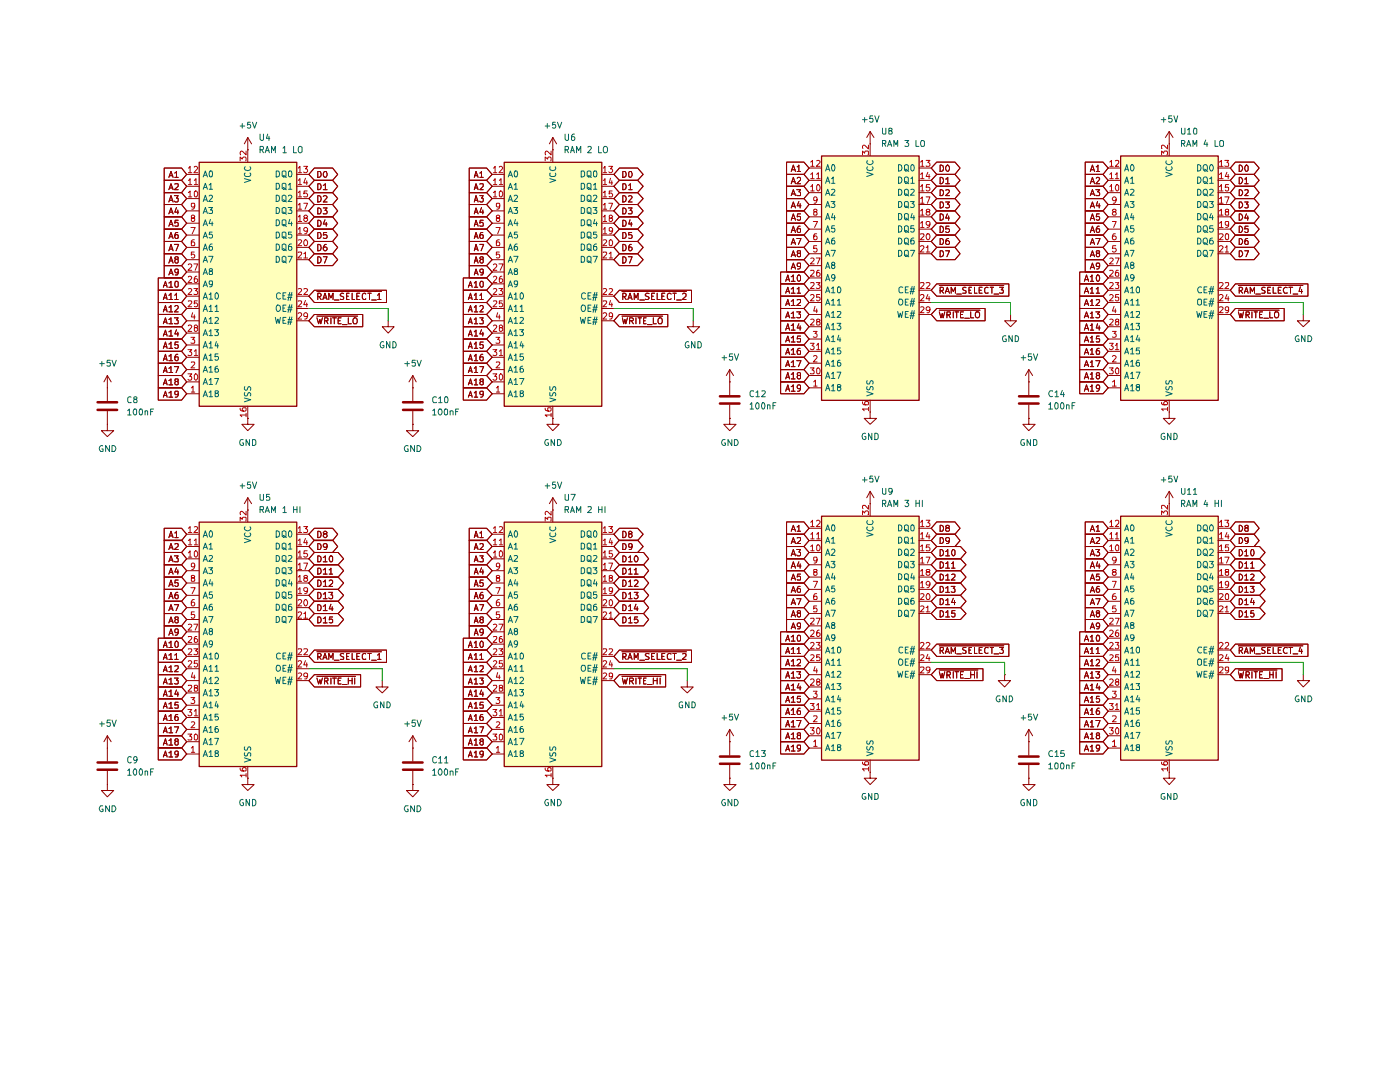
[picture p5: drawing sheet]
<svg xmlns="http://www.w3.org/2000/svg" width="279mm" height="216mm" viewBox="0 0 279 216" stroke-linecap="round" stroke-linejoin="round" font-family="sans-serif">
<g fill="#ffb">
<path d="M223.6 31.1h19.5v48.8h-19.5z"/>
<path d="M223.6 103h19.5v48.7h-19.5z"/>
<path d="M164 31.1h19.4v48.8h-19.4z"/>
<path d="M164 103h19.4v48.7h-19.4z"/>
<path d="M39.8 32.4h19.4v48.7h-19.4z"/>
<path d="M100.6 104.2h19.5v48.8h-19.5z"/>
<path d="M100.6 32.4h19.5v48.7h-19.5z"/>
<path d="M39.8 104.2h19.4v48.8h-19.4z"/>
</g>
<g fill="none" stroke="#910000" stroke-width=".2">
<path d="M32.8 38.4h3.4l1.1 1.2-1.1 1.2h-3.4zM32.8 36h3.4l1.1 1.2-1.1 1.2h-3.4zM32.8 33.5h3.4l1.1 1.3-1.1 1.2h-3.4zM33.7 37.8l.4-1.1 .4 1.1M33.7 35.4l.4-1.2 .4 1.2M33.9 40h.6M33.9 37.5h.6M33.9 35.1h.6M34.8 39h.8l-.4 .5 .4 .1v.5l-.2 .2h-.4l-.2-.2M34.9 36.7h.6l.1 .5-.8 .6h.8M34.9 34.5l.3-.3v1.2M34.9 35.4h.7"/>
<path d="M37.3 34.8h2.4M37.3 37.2h2.4M37.3 39.6h2.4M49.4 29.9h.1M49.4 27.4l-.6 1.3M49.4 27.4l.8 1.3M49.4 27.4v4.9M59.2 34.8h2.4M59.2 37.2h2.4M59.2 39.6h2.4M62.7 38.4h3.7l1 1.2-1 1.2h-3.7l-1.1-1.2zM62.7 36h3.7l1 1.2-1 1.2h-3.7l-1.1-1.2z"/>
<path d="M62.7 33.5h3.7l1 1.3-1 1.2h-3.7l-1.1-1.2zM63.4 39a.64 .64 0 0 1 .7 .7 .64 .64 0 0 1-.7 .6zM63.4 36.7h.4a.66 .66 0 0 1 .3 .7 .66 .66 0 0 1-.7 .4zM63.4 34.2h.4a.66 .66 0 0 1 .3 .8 .66 .66 0 0 1-.7 .4zM64.5 39.2l.5-.2 .3 .3-.8 1h.8M64.5 37l.4-.3v1.1M64.5 37.8h.8M64.7 34.3l.4-.1a.72 .72 0 0 1-.2 1.2l-.1-.1a.66 .66 0 0 1-.1-1zM93.6 33.5h3.5l1.1 1.3-1.1 1.2h-3.5zM93.6 36h3.5l1.1 1.2-1.1 1.2h-3.5zM93.6 38.4h3.5l1.1 1.2-1.1 1.2h-3.5zM94.7 35.4l.3-1.2 .4 1.2"/>
<path d="M94.7 37.8l.3-1.1 .4 1.1M94.7 40h.6M94.7 37.5h.6M94.7 35.1h.6M95.8 34.5l.3-.3v1.2M95.8 36.7h.6v.5l-.6 .6h.6M95.8 39h.6l-.3 .5 .3 .1v.5l-.1 .2h-.4l-.1-.2M95.8 35.4h.6M98.2 34.8h2.4M98.2 37.2h2.4M98.2 39.6h2.4M110.3 29.9h.1"/>
<path d="M110.3 27.4v4.9M110.3 27.4l-.7 1.3M110.3 27.4l.8 1.3M120.1 34.8h2.4M120.1 37.2h2.4M120.1 39.6h2.4M123.6 38.4h3.7l1.1 1.2-1.1 1.2h-3.7l-1.1-1.2zM123.6 33.5h3.7l1.1 1.3-1.1 1.2h-3.7l-1.1-1.2zM123.6 36h3.7l1.1 1.2-1.1 1.2h-3.7l-1.1-1.2zM124.3 39a.64 .64 0 0 1 .7 .7 .64 .64 0 0 1-.7 .6zM124.3 34.2h.4a.66 .66 0 0 1 .2 .8 .66 .66 0 0 1-.6 .4zM124.3 36.7h.4a.66 .66 0 0 1 .2 .7 .66 .66 0 0 1-.6 .4z"/>
<path d="M125.5 39.2l.4-.2 .3 .4-.8 .9h.8M125.5 37l.3-.3v1.1M125.5 37.8h.7M125.6 34.3l.4-.1a.72 .72 0 0 1-.3 1.2l-.2-.3zM157 37.2h3.4l1.1 1.2-1.1 1.2h-3.4zM157 32.3h3.4l1.1 1.2-1.1 1.3h-3.4zM157 39.6h3.4l1.1 1.2-1.1 1.3h-3.4zM157 34.8h3.4l1.1 1.2-1.1 1.2h-3.4zM157.9 39l.4-1.2 .5 1.2M157.9 34.2l.4-1.3 .5 1.3M157.9 36.7l.4-1.3 .5 1.3M158.1 36.2h.6"/>
<path d="M158.1 38.7h.6M158.1 33.9h.6M159 37.8h.8l-.4 .5 .4 .1v.5h-.8M159.1 33.3l.3-.4v1.3M159.1 35.6l.2-.2h.3l.2 .2v.3l-.8 .8h.8M159.1 34.2h.7M161.5 33.5h2.4M161.5 36h2.4M161.5 38.4h2.4M173.7 28.7h.1M173.7 26.2v4.9M173.7 26.2l-.7 1.2"/>
<path d="M173.7 26.2l.7 1.2M183.4 33.5h2.4M183.4 36h2.4M183.4 38.4h2.4M186.9 37.2h3.7l1 1.2-1 1.2h-3.7l-1.1-1.2zM186.9 34.8h3.7l1 1.2-1 1.2h-3.7l-1.1-1.2zM186.9 32.3h3.7l1 1.2-1 1.3h-3.7l-1.1-1.3zM186.9 39.6h3.7l1 1.2-1 1.3h-3.7l-1.1-1.3zM187.6 37.8a.66 .66 0 0 1 .7 .5 .66 .66 0 0 1-.3 .7h-.4zM187.6 35.4a.64 .64 0 0 1 .7 .6 .64 .64 0 0 1-.7 .7zM187.6 32.9a.64 .64 0 0 1 .7 .7 .64 .64 0 0 1-.7 .6zM188.7 37.9l.5-.1 .3 .3-.8 .9h.8"/>
<path d="M188.7 35.7h.2l.2-.3v1.3M188.7 36.7h.8M189.1 32.9a.68 .68 0 0 1 .4 .7 .68 .68 0 0 1-.4 .6 .75 .75 0 0 1 0-1.3zM216.6 34.8h3.5l1.1 1.2-1.1 1.2h-3.5zM216.6 37.2h3.5l1.1 1.2-1.1 1.2h-3.5zM216.6 32.3h3.5l1.1 1.2-1.1 1.3h-3.5zM216.6 39.6h3.5l1.1 1.2-1.1 1.3h-3.5zM217.6 36.7l.4-1.3 .4 1.3M217.6 39l.4-1.2 .4 1.2M217.6 34.2l.4-1.3 .4 1.3M217.8 36.2h.5M217.8 38.7h.5"/>
<path d="M217.8 33.9h.5M218.7 37.8h.8l-.5 .5 .4 .1 .1 .1-.1 .5-.7-.1M218.8 35.6l.4-.2 .3 .3-.8 1h.8M218.8 33.3l.3-.4v1.3M218.8 34.2h.7M221.2 33.5h2.4M221.2 36h2.4M221.2 38.4h2.4M233.3 28.7h.1M233.3 26.2v4.9M233.3 26.2l-.7 1.2M233.3 26.2l.8 1.2"/>
<path d="M243.1 33.5h2.4M243.1 36h2.4M243.1 38.4h2.4M246.6 32.3h3.7l1 1.2-1 1.3h-3.7l-1.1-1.3zM246.6 37.2h3.7l1 1.2-1 1.2h-3.7l-1.1-1.2zM246.6 39.6h3.7l1 1.2-1 1.3h-3.7l-1.1-1.3zM246.6 34.8h3.7l1 1.2-1 1.2h-3.7l-1.1-1.2zM247.3 32.9a.64 .64 0 0 1 .7 .7 .64 .64 0 0 1-.7 .6zM247.3 37.8a.66 .66 0 0 1 .7 .5 .66 .66 0 0 1-.3 .7h-.4zM247.3 35.4a.64 .64 0 0 1 .7 .6 .64 .64 0 0 1-.7 .7zM248.4 37.9h.7v.5l-.7 .6h.7M248.4 35.7h.2l.2-.3v1.3"/>
<path d="M248.4 36.7h.7M248.6 33l.2-.1 .3 .3v.8l-.3 .2a.71 .71 0 0 1-.2-1.2zM31.6 57.9h4.6l1.1 1.2-1.1 1.3h-4.6zM31.6 55.5h4.6l1.1 1.1-1.1 1.3h-4.6zM32.6 59.8l.4-1.3 .4 1.3M32.6 57.3l.4-1.2 .4 1.2M32.7 57h.6M32.7 59.4h.6M32.8 43.3h3.4l1.1 1.2-1.1 1.2h-3.4zM32.8 40.8h3.4l1.1 1.3-1.1 1.2h-3.4zM32.8 45.7h3.4l1.1 1.2-1.1 1.3h-3.4zM32.8 48.2h3.4l1.1 1.2-1.1 1.2h-3.4z"/>
<path d="M32.8 50.6h3.4l1.1 1.2-1.1 1.2h-3.4zM32.8 53h3.4l1.1 1.3-1.1 1.2h-3.4zM33.7 45.1l.4-1.2 .4 1.2M33.7 40.3l.4-1.3 .4 1.3M33.7 42.7l.4-1.2 .4 1.2M33.7 47.6l.4-1.2 .4 1.2M33.7 50l.4-1.2 .4 1.2M33.7 52.5l.4-1.3 .4 1.3M33.7 54.9l.4-1.2 .4 1.2M33.7 58.9l.4-.4v1.3M33.7 56.5l.4-.4v1.2M33.7 57.3h.8"/>
<path d="M33.7 59.8h.8M33.9 44.8h.6M33.9 42.3h.6M33.9 47.2h.6M33.9 49.7h.6M33.9 52.1h.6M33.9 54.5h.6M34.8 48.8h.8l-.5 1.2M34.9 58.9l.3-.4v1.3M34.9 59.8h.7M35 56.2l.4-.1 .2 .2v.8a.35 .35 0 0 1-.5 .2 .35 .35 0 0 1-.2-.4zM35.1 51.7l-.2-.1 .1-.3h.6v.3l-.5 .1-.2 .3 .1 .4 .1 .1 .5-.2v-.4l-.2-.2"/>
<path d="M35.2 41.4l-.3 .9h.7M35.5 46.4l-.4 .1-.2 .8 .2 .3 .5-.1v-.6l-.5-.1-.2 .3M35.5 41.9v.8M35.6 43.9h-.6l-.1 .6 .2-.1h.3l.2 .1v.5h-.7M35.6 54.2l-.2 .2h-.4v-.6h.6v.8l-.2 .3h-.4M37.3 59.1h2.4M37.3 42.1h2.4M37.3 44.5h2.4M37.3 46.9h2.4M37.3 49.4h2.4M37.3 51.8h2.4M37.3 54.3h2.4"/>
<path d="M37.3 56.6h2.4M59.2 59.1h2.4M59.2 42.1h2.4M59.2 44.5h2.4M59.2 46.9h2.4M59.2 49.4h2.4M59.2 51.8h2.4M62.7 40.8h3.7l1 1.3-1 1.2h-3.7l-1.1-1.2zM62.7 48.2h3.7l1 1.2-1 1.2h-3.7l-1.1-1.2zM62.7 45.7h3.7l1 1.2-1 1.3h-3.7l-1.1-1.3zM62.7 43.3h3.7l1 1.2-1 1.2h-3.7l-1.1-1.2zM62.7 50.6h3.7l1 1.2-1 1.2h-3.7l-1.1-1.2z"/>
<path d="M62.7 57.9h14.4v2.5h-14.4l-1.1-1.3zM63.2 58.2h12.9M63.4 41.5a.66 .66 0 0 1 .7 .4 .66 .66 0 0 1-.3 .8h-.4zM63.4 48.8a.64 .64 0 0 1 .7 .6 .64 .64 0 0 1-.7 .6zM63.4 46.4h.4a.66 .66 0 0 1 .3 .8 .66 .66 0 0 1-.7 .4zM63.4 43.9a.66 .66 0 0 1 .7 .5 .66 .66 0 0 1-.3 .7h-.4zM63.4 51.2a.64 .64 0 0 1 .7 .7 .64 .64 0 0 1-.7 .6zM63.4 59.2l.6-.1v-.5l-.6-.1v1.3M63.7 59.2l.4 .6M64.4 59.8l.5-1.3 .4 1.3M64.5 41.5h.8l-.4 .5 .4 .2v.3l-.2 .2-.6-.1M64.5 51.2h.8l-.5 1.3"/>
<path d="M64.5 59.4h.6M64.9 43.9l-.4 .8h.8M65.1 48.8l-.3 .1a.7 .7 0 0 0 0 1.1h.2l.3-.2-.1-.4-.4-.1-.3 .2M65.1 44.4v.7M65.2 46.4h-.6l-.1 .5a.45 .45 0 0 1 .6 0 .45 .45 0 0 1 .1 .6h-.7M65.6 59.8v-1.3l.4 .9 .5-.9v1.3M66.7 59.9h1M68.6 58.6l-.4-.1-.3 .3 .2 .3 .5 .2v.3l-.2 .2-.5-.1M69.2 59.1h.3M69.7 58.5h-.5v1.3h.5M70.3 58.5v1.3h.5M71.2 59.1h.4"/>
<path d="M71.8 58.5h-.6v1.3h.6M73 58.7l-.4-.2-.3 .3 .1 .8 .2 .2 .4-.2M73.4 58.5h.7M73.7 58.5v1.3M74.2 59.9h.9M75.4 58.9l.3-.4v1.3M75.4 59.8h.6M92.5 55.5h4.6l1.1 1.1-1.1 1.3h-4.6zM92.5 57.9h4.6l1.1 1.2-1.1 1.3h-4.6zM93.5 57.3l.4-1.2 .3 1.2M93.5 59.8l.4-1.3 .3 1.3M93.6 57h.6"/>
<path d="M93.6 59.4h.6M93.6 40.8h3.5l1.1 1.3-1.1 1.2h-3.5zM93.6 43.3h3.5l1.1 1.2-1.1 1.2h-3.5zM93.6 48.2h3.5l1.1 1.2-1.1 1.2h-3.5zM93.6 50.6h3.5l1.1 1.2-1.1 1.2h-3.5zM93.6 45.7h3.5l1.1 1.2-1.1 1.3h-3.5zM93.6 53h3.5l1.1 1.3-1.1 1.2h-3.5zM94.7 42.7l.3-1.2 .4 1.2M94.7 45.1l.3-1.2 .4 1.2M94.7 40.3l.3-1.3 .4 1.3M94.7 56.5l.3-.4v1.2M94.7 58.9l.3-.4v1.3"/>
<path d="M94.7 50l.3-1.2 .4 1.2M94.7 52.5l.3-1.3 .4 1.3M94.7 47.6l.3-1.2 .4 1.2M94.7 54.9l.3-1.2 .4 1.2M94.7 57.3h.6M94.7 59.8h.6M94.7 44.8h.6M94.7 42.3h.6M94.7 47.2h.6M94.7 49.7h.6M94.7 52.1h.6M94.7 54.5h.6"/>
<path d="M95.8 58.9l.3-.4v1.3M95.8 48.8h.7l-.5 1.2M95.8 59.8h.6M95.9 56.1h.4l.1 .2v.8l-.3 .2a.84 .84 0 0 1-.2-1.2zM96 51.7l-.2-.1v-.3h.6v.3l-.4 .1-.2 .3v.2l.2 .3 .4-.2v-.4l-.1-.2M96.1 41.4l-.3 .9h.7M96.4 46.4l-.5 .1-.1 .8 .2 .3 .4-.1v-.6l-.4-.1-.2 .3M96.4 41.9v.8M96.4 43.9h-.6v.6l.1-.1h.4l.1 .1v.5h-.6M96.4 54.2l-.1 .2h-.3l-.2-.2v-.4h.6v.8l-.1 .3h-.4M98.2 59.1h2.4M98.2 42.1h2.4"/>
<path d="M98.2 44.5h2.4M98.2 46.9h2.4M98.2 49.4h2.4M98.2 51.8h2.4M98.2 54.3h2.4M98.2 56.6h2.4M120.1 59.1h2.4M120.1 42.1h2.4M120.1 44.5h2.4M120.1 46.9h2.4M120.1 49.4h2.4M120.1 51.8h2.4"/>
<path d="M123.6 45.7h3.7l1.1 1.2-1.1 1.3h-3.7l-1.1-1.3zM123.6 43.3h3.7l1.1 1.2-1.1 1.2h-3.7l-1.1-1.2zM123.6 57.9h14.4v2.5h-14.4l-1.1-1.3zM123.6 50.6h3.7l1.1 1.2-1.1 1.2h-3.7l-1.1-1.2zM123.6 48.2h3.7l1.1 1.2-1.1 1.2h-3.7l-1.1-1.2zM123.6 40.8h3.7l1.1 1.3-1.1 1.2h-3.7l-1.1-1.2zM124.1 58.2h12.9M124.3 46.4h.4a.66 .66 0 0 1 .2 .8 .66 .66 0 0 1-.6 .4zM124.3 43.9a.66 .66 0 0 1 .6 .5 .66 .66 0 0 1-.2 .7h-.4zM124.3 59.2l.6-.1v-.5l-.6-.1v1.3M124.3 51.2a.64 .64 0 0 1 .7 .7 .64 .64 0 0 1-.7 .6zM124.3 48.8a.64 .64 0 0 1 .7 .6 .64 .64 0 0 1-.7 .6z"/>
<path d="M124.3 41.5a.66 .66 0 0 1 .6 .4 .66 .66 0 0 1-.2 .8h-.4zM124.5 59.2l.5 .6M125.3 59.8l.4-1.3 .5 1.3M125.4 51.2h.8l-.6 1.3M125.4 41.5h.8l-.5 .5 .5 .2v.3l-.2 .2-.6-.1M125.5 59.4h.5M125.7 43.9l-.2 .8h.7M126 48.8l-.4 .1-.1 .2v.8l.4 .1 .3-.2v-.3l-.3-.2-.4 .1v.1M126 44.4v.7M126.1 46.4h-.6v.5l.4-.1 .3 .3-.1 .4h-.6M126.6 59.8v-1.3l.3 .9 .4-.9v1.3M127.7 59.9h.9"/>
<path d="M129.5 58.6l-.5-.1-.2 .3 .1 .3 .6 .2v.1l-.2 .4-.5-.1M130.1 59.1h.3M130.6 58.5h-.5v1.3h.5M131.2 58.5v1.3h.5M132.1 59.1h.4M132.7 58.5h-.6v1.3h.6M133.9 58.7l-.4-.2-.3 .3 .1 .8 .2 .2 .4-.2M134.3 58.5h.7M134.6 58.5v1.3M135 59.9h1M136.2 58.7l.2-.2 .4 .1 .1 .5-.8 .7h.8M155.8 59.1h4.6l1.1 1.3-1.1 1.2h-4.6z"/>
<path d="M155.8 56.6h4.6l1.1 1.3-1.1 1.2h-4.6zM155.8 54.3h4.6l1.1 1.2-1.1 1.1h-4.6zM156.8 58.5l.4-1.2 .4 1.2M156.8 56.1l.4-1.2 .4 1.2M156.9 58.2h.6M156.9 55.8h.6M157 44.5h3.4l1.1 1.2-1.1 1.2h-3.4zM157 46.9h3.4l1.1 1.3-1.1 1.2h-3.4zM157 49.4h3.4l1.1 1.2-1.1 1.2h-3.4zM157 42.1h3.4l1.1 1.2-1.1 1.2h-3.4zM157 51.8h3.4l1.1 1.2-1.1 1.3h-3.4zM157.9 46.4l.4-1.3 .5 1.3"/>
<path d="M157.9 48.8l.4-1.2 .5 1.2M157.9 51.2l.4-1.2 .5 1.2M157.9 41.5l.4-1.2 .5 1.2M157.9 43.9l.4-1.2 .5 1.2M157.9 53.7l.4-1.2 .5 1.2M157.9 57.7l.4-.4v1.2M157.9 55.2h.2l.2-.3v1.2M157.9 58.5h.8M157.9 56.1h.8M158.1 43.6h.6M158.1 41.2h.6M158.1 46h.6"/>
<path d="M158.1 50.9h.6M158.1 48.4h.6M158.1 53.3h.6M159 47.6h.9l-.6 1.2M159.1 59.9l.6-.1 .1 .5-.8 .7h.8M159.1 57.7l.3-.4v1.2M159.1 58.5h.7M159.2 55l.3-.1 .3 .2v.8l-.3 .2a.72 .72 0 0 1-.3-1.1zM159.3 50.5l-.2-.2 .1-.3h.5l.1 .5h-.5a.35 .35 0 0 0-.2 .4 .35 .35 0 0 0 .2 .3l.5-.1v-.5l-.2-.1M159.4 40.2l-.3 .9h.8M159.7 45.1h-.3a.93 .93 0 0 0-.2 1.2l.4 .1 .2-.2v-.5l-.6-.1-.1 .2M159.7 40.6v.9"/>
<path d="M159.8 42.7h-.6l-.1 .6h.7v.5l-.2 .1h-.3l-.2-.1M159.8 53l-.1 .2h-.5v-.7l.6 .1v.7l-.2 .3-.4 .1M161.5 57.9h2.4M161.5 40.8h2.4M161.5 43.3h2.4M161.5 45.7h2.4M161.5 48.2h2.4M161.5 50.6h2.4M161.5 53h2.4M161.5 55.5h2.4M183.4 57.9h2.4M183.4 40.8h2.4"/>
<path d="M183.4 43.3h2.4M183.4 45.7h2.4M183.4 48.2h2.4M183.4 50.6h2.4M186.9 46.9h3.7l1 1.3-1 1.2h-3.7l-1.1-1.2zM186.9 49.4h3.7l1 1.2-1 1.2h-3.7l-1.1-1.2zM186.9 56.6h14.4v2.5h-14.4l-1.1-1.2zM186.9 44.5h3.7l1 1.2-1 1.2h-3.7l-1.1-1.2zM186.9 42.1h3.7l1 1.2-1 1.2h-3.7l-1.1-1.2zM187.5 57h12.8M187.6 47.6a.66 .66 0 0 1 .7 .4 .66 .66 0 0 1-.3 .8h-.4zM187.6 50h.4a.66 .66 0 0 1 .3 .8 .66 .66 0 0 1-.7 .4z"/>
<path d="M187.6 58l.6-.1v-.5l-.6-.1v1.2M187.6 45.1a.64 .64 0 0 1 .7 .7 .64 .64 0 0 1-.7 .6zM187.6 42.7a.64 .64 0 0 1 .7 .6 .64 .64 0 0 1-.7 .6zM187.6 40.3h.4a.66 .66 0 0 1 .3 .8 .66 .66 0 0 1-.7 .4zM187.9 58l.4 .5M188.6 58.5l.5-1.2 .4 1.2M188.7 50h.8l-.5 1.2M188.7 40.3h.8l-.4 .4 .4 .3-.1 .4h-.7M188.7 58.2h.6M189.1 42.7l-.4 .8h.8M189.3 47.6a.55 .55 0 0 0-.6 .5v.5l.2 .2h.4l.2-.2v-.3l-.3-.3h-.2l-.3 .3M189.3 43.1v.8"/>
<path d="M189.4 45.1h-.6l-.1 .6 .6-.1 .2 .2v.3l-.3 .3-.5-.2M189.8 58.5v-1.2l.4 .9 .5-.9v1.2M190.9 58.7h1M192.8 57.4h-.6a.57 .57 0 0 0 .6 .7l-.1 .4h-.6M193.4 57.9h.3M193.9 57.3h-.5v1.2h.5M194.5 57.3v1.2h.5M195.4 57.9h.4M196 57.3h-.6v1.2h.6M197.2 57.4a.45 .45 0 0 0-.7 .2v.7l.2 .2 .5-.1M197.6 57.3h.7M198 57.3v1.2"/>
<path d="M198.4 58.7h.9M199.5 57.3h.7l-.4 .5h.4v.2v.5l-.7-.1M215.5 56.6h4.6l1.1 1.3-1.1 1.2h-4.6zM215.5 59.1h4.6l1.1 1.3-1.1 1.2h-4.6zM215.5 54.3h4.6l1.1 1.2-1.1 1.1h-4.6zM216.4 58.5l.4-1.2 .5 1.2M216.4 56.1l.4-1.2 .5 1.2M216.6 42.1h3.5l1.1 1.2-1.1 1.2h-3.5zM216.6 44.5h3.5l1.1 1.2-1.1 1.2h-3.5zM216.6 49.4h3.5l1.1 1.2-1.1 1.2h-3.5zM216.6 51.8h3.5l1.1 1.2-1.1 1.3h-3.5zM216.6 46.9h3.5l1.1 1.3-1.1 1.2h-3.5z"/>
<path d="M216.6 58.2h.6M216.6 55.8h.6M217.6 57.7l.3-.4v1.2M217.6 43.9l.4-1.2 .4 1.2M217.6 41.5l.4-1.2 .4 1.2M217.6 46.4l.4-1.3 .4 1.3M217.6 51.2l.4-1.2 .4 1.2M217.6 55.2h.2l.1-.3v1.2M217.6 53.7l.4-1.2 .4 1.2M217.6 48.8l.4-1.2 .4 1.2M217.6 58.5h.7M217.6 56.1h.7"/>
<path d="M217.8 43.6h.5M217.8 41.2h.5M217.8 46h.5M217.8 50.9h.5M217.8 48.4h.5M217.8 53.3h.5M218.7 47.6h.8l-.5 1.2M218.8 57.7l.3-.4v1.2M218.8 59.9l.6-.1 .1 .3-.8 .9h.8M218.8 58.5h.7M219 40.2l-.2 .9h.7M219 50.5l-.2-.2 .1-.3h.5l.1 .3-.3 .2a.36 .36 0 0 0-.4 .5 .36 .36 0 0 0 .5 .2 .36 .36 0 0 0 .1-.6l-.2-.1"/>
<path d="M219 54.9a.68 .68 0 0 1 .5 .6 .68 .68 0 0 1-.5 .6l-.2-.5 .1-.6zM219.4 42.7h-.5l-.1 .6h.6v.6h-.4l-.2-.1M219.4 45.1h-.3a.93 .93 0 0 0-.2 1.2h.5l.1-.5-.1-.2h-.5l-.1 .2M219.4 40.6v.9M219.5 53l-.1 .2h-.5v-.7h.5l.1 .2-.2 .9-.4 .1M221.2 57.9h2.4M221.2 40.8h2.4M221.2 43.3h2.4M221.2 45.7h2.4M221.2 48.2h2.4M221.2 50.6h2.4M221.2 53h2.4"/>
<path d="M221.2 55.5h2.4M243.1 57.9h2.4M243.1 40.8h2.4M243.1 43.3h2.4M243.1 45.7h2.4M243.1 48.2h2.4M243.1 50.6h2.4M246.6 56.6h14.4v2.5h-14.4l-1.1-1.2zM246.6 49.4h3.7l1 1.2-1 1.2h-3.7l-1.1-1.2zM246.6 46.9h3.7l1 1.3-1 1.2h-3.7l-1.1-1.2zM246.6 44.5h3.7l1 1.2-1 1.2h-3.7l-1.1-1.2zM246.6 42.1h3.7l1 1.2-1 1.2h-3.7l-1.1-1.2z"/>
<path d="M247.1 57h12.9M247.3 58h.4l.3-.3-.1-.3-.6-.1v1.2M247.3 50h.4a.66 .66 0 0 1 .3 .8 .66 .66 0 0 1-.7 .4zM247.3 47.6a.66 .66 0 0 1 .7 .4 .66 .66 0 0 1-.3 .8h-.4zM247.3 45.1a.64 .64 0 0 1 .7 .7 .64 .64 0 0 1-.7 .6zM247.3 42.7a.64 .64 0 0 1 .7 .6 .64 .64 0 0 1-.7 .6zM247.3 40.3h.4a.66 .66 0 0 1 .3 .8 .66 .66 0 0 1-.7 .4zM247.6 58l.4 .5M248.3 58.5l.5-1.2 .3 1.2M248.4 50h.8l-.5 1.2M248.4 40.3h.7l-.3 .4 .3 .2v.5h-.7M248.4 58.2h.6"/>
<path d="M248.8 42.7l-.4 .8h.8M249 47.6l-.4 .1a.94 .94 0 0 0 0 1.1l.5-.1v-.5l-.4-.2-.3 .3M249 43.1v.8M249.1 45.1h-.6l-.1 .6 .6-.1 .1 .6-.2 .2h-.3l-.2-.2M249.5 58.5v-1.2l.4 .9 .5-.9v1.2M250.6 58.7h.9M252.5 57.4h-.6v.4l.5 .2 .1 .3-.1 .2h-.6M253 57.9h.4M253.6 57.3h-.6v1.2h.6M254.1 57.3v1.2h.6M255.1 57.9h.4M255.7 57.3h-.6v1.2h.6"/>
<path d="M256.9 57.4a.61 .61 0 0 0-.8 .3 .61 .61 0 0 0 .3 .8l.5-.1M257.2 57.3h.8M257.6 57.3v1.2M258.1 58.7h.9M259.5 57.2l-.2 1h.6M259.8 57.7v.8M21.4 77.4h.1M21.4 74.9l-.7 1.3M21.4 74.9l.8 1.3M21.4 74.9v5.2M31.6 60.4h4.6l1.1 1.2-1.1 1.1h-4.6zM31.6 70.1h4.6l1.1 1.2-1.1 1.2h-4.6z"/>
<path d="M31.6 62.7h4.6l1.1 1.3-1.1 1.2h-4.6zM31.6 67.7h4.6l1.1 1.1-1.1 1.3h-4.6zM31.6 65.2h4.6l1.1 1.3-1.1 1.2h-4.6zM31.6 72.5h4.6l1.1 1.2-1.1 1.2h-4.6zM31.6 74.9h4.6l1.1 1.3-1.1 1.2h-4.6zM31.6 77.4h4.6l1.1 1.2-1.1 1.2h-4.6zM32.6 62.2l.4-1.2 .4 1.2M32.6 72l.4-1.3 .4 1.3M32.6 64.6l.4-1.2 .4 1.2M32.6 69.5l.4-1.3 .4 1.3M32.6 67.1l.4-1.2 .4 1.2M32.6 74.3l.4-1.1 .4 1.1"/>
<path d="M32.6 76.8l.4-1.2 .4 1.2M32.6 79.3l.4-1.2 .4 1.2M32.7 61.8h.6M32.7 71.6h.6M32.7 64.3h.6M32.7 69.2h.6M32.7 66.7h.6M32.7 74h.6M32.7 76.5h.6M32.7 78.9h.6M33.7 61.3h.2l.2-.3v1.2M33.7 71h.2l.2-.3v1.3"/>
<path d="M33.7 63.8l.4-.4v1.2M33.7 68.7l.4-.5v1.3M33.7 66.2l.4-.3v1.2M33.7 73.5l.4-.3v1.1M33.7 75.9l.4-.3v1.2M33.7 78.4l.4-.3v1.2M33.7 62.2h.8M33.7 72h.8M33.7 64.6h.8M33.7 69.5h.8M33.7 67.1h.8M33.7 74.3h.8"/>
<path d="M33.7 76.8h.8M33.7 79.3h.8M34.8 63.4h.8l-.4 .4 .4 .2v.5h-.8M34.8 73.2h.8l-.5 1.1M34.9 61.1l.2-.1h.3l.2 .1v.4l-.8 .7h.8M35.1 76.1l-.2-.2 .1-.3h.5l.1 .4-.5 .1a.35 .35 0 0 0-.2 .4 .35 .35 0 0 0 .2 .3l.5-.1v-.5l-.2-.1M35.2 65.8l-.3 .8h.7M35.5 70.7h-.3a.93 .93 0 0 0-.2 1.2l.4 .1 .2-.2v-.5l-.6-.1-.1 .2M35.5 66.3v.8M35.6 68.2h-.6l-.1 .6h.7v.5l-.2 .2h-.3l-.2-.2M35.6 78.6l-.1 .1h-.5v-.6h.6v.8l-.2 .3-.4 .1M37.3 64h2.4"/>
<path d="M37.3 61.6h2.4M37.3 66.5h2.4M37.3 68.8h2.4M37.3 71.3h2.4M37.3 73.7h2.4M37.3 76.2h2.4M37.3 78.6h2.4M59.2 64h2.4M59.2 61.6h2.4M62.7 62.7h9.7v2.5h-9.7l-1.1-1.2zM63.2 63.4l.4 1.2 .2-.8 .2 .8 .3-1.2M63.2 63.1h8.2"/>
<path d="M64.8 64h.6v-.5l-.6-.1v1.2M65.1 64l.3 .6M66 63.4v1.2M66.4 63.4h.7M66.7 63.4v1.2M67.5 64h.4M68.1 63.4h-.6v1.2h.6M68.3 64.8h1M69.5 63.4v1.2h.6M70.5 63.6l.3-.2 .3 .1a.87 .87 0 0 1 0 1.1h-.5l-.2-.3zM77.5 64v1.2h1.2l-1.2 1.3-1.2-1.3h1.2M77.5 64h.1"/>
<path d="M82.4 77.4h.1M82.4 74.9v5.2M82.4 74.9l-.8 1.3M82.4 74.9l.7 1.3M92.5 62.7h4.6l1.1 1.3-1.1 1.2h-4.6zM92.5 65.2h4.6l1.1 1.3-1.1 1.2h-4.6zM92.5 60.4h4.6l1.1 1.2-1.1 1.1h-4.6zM92.5 67.7h4.6l1.1 1.1-1.1 1.3h-4.6zM92.5 70.1h4.6l1.1 1.2-1.1 1.2h-4.6zM92.5 74.9h4.6l1.1 1.3-1.1 1.2h-4.6zM92.5 77.4h4.6l1.1 1.2-1.1 1.2h-4.6zM92.5 72.5h4.6l1.1 1.2-1.1 1.2h-4.6z"/>
<path d="M93.5 64.6l.4-1.2 .3 1.2M93.5 67.1l.4-1.2 .3 1.2M93.5 62.2l.4-1.2 .3 1.2M93.5 69.5l.4-1.3 .3 1.3M93.5 72l.4-1.3 .3 1.3M93.5 76.8l.4-1.2 .3 1.2M93.5 79.3l.4-1.2 .3 1.2M93.5 74.3l.4-1.1 .3 1.1M93.6 61.8h.6M93.6 71.6h.6M93.6 64.3h.6M93.6 69.2h.6"/>
<path d="M93.6 66.7h.6M93.6 74h.6M93.6 76.5h.6M93.6 78.9h.6M94.7 63.8l.3-.4v1.2M94.7 66.2l.3-.3v1.2M94.7 61.3l.3-.3v1.2M94.7 68.7l.3-.5v1.3M94.7 71l.3-.3v1.3M94.7 75.9l.3-.3v1.2M94.7 78.4l.3-.3v1.2M94.7 73.5l.3-.3v1.1"/>
<path d="M94.7 62.2h.6M94.7 72h.6M94.7 64.6h.6M94.7 69.5h.6M94.7 67.1h.6M94.7 74.3h.6M94.7 76.8h.6M94.7 79.3h.6M95.8 63.4h.6l-.3 .4 .3 .2v.5h-.6M95.8 61.1l.1-.1h.4l.1 .1v.4l-.6 .7h.6M95.8 73.2h.7l-.5 1.1M96 76.1l-.2-.2 .1-.3h.5v.4a.51 .51 0 0 0-.6 .7h.6v-.5l-.1-.1"/>
<path d="M96.1 65.8l-.3 .8h.7M96.4 70.7l-.5 .2-.1 .8 .2 .3 .4-.2v-.6h-.5l-.1 .2M96.4 66.3v.8M96.4 68.2h-.6v.6h.6v.5l-.1 .2h-.4l-.1-.2M96.4 78.6v.1h-.5l-.1-.1v-.4l.1-.1h.5v.8l-.1 .3-.4 .1M98.2 64h2.4M98.2 61.6h2.4M98.2 66.5h2.4M98.2 68.8h2.4M98.2 71.3h2.4M98.2 73.7h2.4M98.2 76.2h2.4"/>
<path d="M98.2 78.6h2.4M120.1 64h2.4M120.1 61.6h2.4M123.6 62.7h9.7v2.5h-9.7l-1.1-1.2zM124.1 63.1h8.2M124.2 63.4l.3 1.2 .2-.8 .2 .8 .3-1.2M125.6 64h.6l.2-.2-.1-.3-.7-.1v1.2M126 64l.4 .6M126.9 63.4v1.2M127.3 63.4h.7M127.7 63.4v1.2M128.4 64h.4"/>
<path d="M128.9 63.4h-.5v1.2h.5M129.2 64.8h.9M130.4 63.4v1.2h.6M131.4 63.6l.5-.2a.86 .86 0 0 1 .1 1.2h-.5l-.2-.3zM138.3 64v1.2h1.3l-1.3 1.3-1.1-1.3h1.1M138.3 64h.1M145.6 76.2h.1M145.6 73.7l-.6 1.2M145.6 73.7l.8 1.2M145.6 73.7v5.1M155.8 68.8h4.6l1.1 1.3-1.1 1.2h-4.6zM155.8 64h4.6l1.1 1.2-1.1 1.3h-4.6z"/>
<path d="M155.8 71.3h4.6l1.1 1.2-1.1 1.2h-4.6zM155.8 76.2h4.6l1.1 1.2-1.1 1.2h-4.6zM155.8 66.4h4.6l1.1 1.3-1.1 1.1h-4.6zM155.8 61.6h4.6l1.1 1.1-1.1 1.3h-4.6zM155.8 73.7h4.6l1.1 1.2-1.1 1.3h-4.6zM156.8 61l.4-1.2 .4 1.2M156.8 70.7l.4-1.2 .4 1.2M156.8 65.9l.4-1.3 .4 1.3M156.8 73.2l.4-1.2 .4 1.2M156.8 78.1l.4-1.3 .4 1.3M156.8 68.2l.4-1.1 .4 1.1M156.8 63.4l.4-1.2 .4 1.2"/>
<path d="M156.8 75.6l.4-1.3 .4 1.3M156.9 72.8h.6M156.9 67.9h.6M156.9 65.5h.6M156.9 63.1h.6M156.9 70.4h.6M156.9 60.6h.6M156.9 77.6h.6M156.9 75.3h.6M157.9 60.1l.4-.3v1.2M157.9 69.9l.4-.4v1.2M157.9 64.9h.2l.2-.3v1.3"/>
<path d="M157.9 72.3l.4-.3v1.2M157.9 77.1h.2l.2-.3v1.3M157.9 67.4h.2l.2-.3v1.1M157.9 62.6l.4-.4v1.2M157.9 74.7h.2l.2-.4v1.3M157.9 73.2h.8M157.9 68.2h.8M157.9 65.9h.8M157.9 63.4h.8M157.9 70.7h.8M157.9 61h.8M157.9 78.1h.8"/>
<path d="M157.9 75.6h.8M159 72h.9l-.6 1.2M159 62.2h.8l-.4 .5h.4v.6h-.8M159.3 74.9l-.2-.3 .1-.2 .4-.1 .2 .5-.2 .1h-.4l-.1 .2 .1 .4 .1 .1 .5-.2v-.4l-.2-.1M159.4 64.6l-.3 .8h.8M159.7 69.5l-.4 .1-.2 .8 .1 .3 .6-.1v-.5l-.2-.2h-.3l-.2 .3M159.7 65v.9M159.8 77.3l-.2 .3-.4-.1v-.6l.4-.1 .2 .2v.7l-.2 .3-.4 .1M159.8 67.1h-.6l-.1 .6 .6-.1 .1 .6h-.7M161.5 62.7h2.4M161.5 60.4h2.4M161.5 65.2h2.4"/>
<path d="M161.5 67.7h2.4M161.5 70.1h2.4M161.5 72.5h2.4M161.5 74.9h2.4M161.5 77.4h2.4M173.7 79.8v2.4M183.4 62.7h2.4M183.4 60.4h2.4M186.9 61.6h9.7v2.4h-9.7l-1.1-1.3zM187.5 62.2l.3 1.2 .2-.8 .2 .8 .4-1.2M187.5 61.9h8.1M189 62.8l.7-.1v-.4l-.7-.1v1.2"/>
<path d="M189.3 62.8l.4 .6M190.2 62.2v1.2M190.6 62.2h.7M190.9 62.2v1.2M191.7 62.7h.4M192.3 62.2h-.6v1.2h.6M192.5 63.5h1M193.7 62.2v1.2h.6M194.8 62.2h.5a.77 .77 0 0 1-.1 1.2l-.4-.1a.87 .87 0 0 1 0-1.1zM201.7 62.7v1.3h1.2l-1.2 1.2-1.2-1.2h1.2M201.7 62.7h.1M205.3 76.2h.1"/>
<path d="M205.3 73.7v5.1M205.3 73.7l-.7 1.2M205.3 73.7l.8 1.2M215.5 71.3h4.6l1.1 1.2-1.1 1.2h-4.6zM215.5 66.4h4.6l1.1 1.3-1.1 1.1h-4.6zM215.5 64h4.6l1.1 1.2-1.1 1.3h-4.6zM215.5 61.6h4.6l1.1 1.1-1.1 1.3h-4.6zM215.5 68.8h4.6l1.1 1.3-1.1 1.2h-4.6zM215.5 76.2h4.6l1.1 1.2-1.1 1.2h-4.6zM215.5 73.7h4.6l1.1 1.2-1.1 1.3h-4.6zM216.4 73.2l.4-1.2 .5 1.2M216.4 68.2l.4-1.1 .5 1.1"/>
<path d="M216.4 65.9l.4-1.3 .5 1.3M216.4 63.4l.4-1.2 .5 1.2M216.4 70.7l.4-1.2 .5 1.2M216.4 61l.4-1.2 .5 1.2M216.4 78.1l.4-1.3 .5 1.3M216.4 75.6l.4-1.3 .5 1.3M216.6 72.8h.6M216.6 67.9h.6M216.6 65.5h.6M216.6 63.1h.6M216.6 70.4h.6M216.6 60.6h.6"/>
<path d="M216.6 77.6h.6M216.6 75.3h.6M217.6 72.3l.3-.3v1.2M217.6 67.4h.2l.1-.3v1.1M217.6 64.9h.2l.1-.3v1.3M217.6 62.6l.3-.4v1.2M217.6 69.9l.3-.4v1.2M217.6 60.1l.3-.3v1.2M217.6 77.1h.2l.1-.3v1.3M217.6 74.7h.2l.1-.4v1.3M217.6 73.2h.7M217.6 68.2h.7"/>
<path d="M217.6 65.9h.7M217.6 63.4h.7M217.6 70.7h.7M217.6 61h.7M217.6 78.1h.7M217.6 75.6h.7M218.7 72h.8l-.5 1.2M218.7 62.2h.8l-.5 .5h.4l.1 .2-.1 .4h-.7M219 64.6l-.2 .8h.7M219 74.9l-.1-.1a.31 .31 0 0 1 .1-.4 .31 .31 0 0 1 .4 .1v.3l-.5 .1-.1 .2 .1 .4 .1 .1 .4-.1 .1-.1-.1-.5h-.2M219.4 67.1h-.5l-.1 .6 .6-.1v.6h-.6M219.4 69.5l-.4 .1-.2 .4 .1 .7h.5a.43 .43 0 0 0 0-.6 .43 .43 0 0 0-.5-.1l-.1 .2"/>
<path d="M219.4 65v.9M219.5 77.3a.35 .35 0 0 1-.4 .3 .35 .35 0 0 1-.3-.3l.1-.4 .3-.1a.72 .72 0 0 1 .2 .7 .72 .72 0 0 1-.5 .6M221.2 62.7h2.4M221.2 60.4h2.4M221.2 65.2h2.4M221.2 67.7h2.4M221.2 70.1h2.4M221.2 72.5h2.4M221.2 74.9h2.4M221.2 77.4h2.4M233.3 79.8v2.4M243.1 62.7h2.4"/>
<path d="M243.1 60.4h2.4M246.6 61.6h9.7v2.4h-9.7l-1.1-1.3zM247.1 62.2l.4 1.2 .2-.8 .2 .8 .3-1.2M247.1 61.9h8.2M248.7 62.8l.6-.1v-.5h-.6v1.2M248.9 62.8l.4 .6M249.9 62.2v1.2M250.3 62.2h.7M250.6 62.2v1.2M251.4 62.7h.4M252 62.2h-.6v1.2h.6M252.2 63.5h1"/>
<path d="M253.4 62.2v1.2h.6M254.5 62.2h.5a.77 .77 0 0 1-.2 1.2h-.2a.86 .86 0 0 1-.1-1.2zM260.1 62.7v1.3h1.3l-1.3 1.2-1.2-1.2h1.2M260.1 62.7h.1M21.4 84.7v1.2h1.3l-1.3 1.2-1.2-1.2h1.2M21.4 84.7h.1M21.4 82v2.7M49.4 83.5v1.2h1.3l-1.3 1.2-1.1-1.2h1.1M49.4 83.5h.1M49.4 81v2.5M49.4 99.3v4.8M49.4 99.3l-.6 1.2"/>
<path d="M49.4 99.3l.8 1.2M82.4 84.7v1.2h1.2l-1.2 1.2-1.3-1.2h1.3M82.4 84.7h.1M82.4 82v2.7M110.3 83.5v1.2h1.3l-1.3 1.2-1.2-1.2h1.2M110.3 83.5h.1M110.3 81v2.5M110.3 99.3v4.8M110.3 99.3l-.7 1.2M110.3 99.3l.8 1.2M145.6 83.5v1.2h1.3l-1.3 1.2-1.2-1.2h1.2M145.6 83.5h.1"/>
<path d="M145.6 80.8v2.7M173.7 82.2v1.3h1.2l-1.2 1.2-1.2-1.2h1.2M173.7 82.2h.1M173.7 98l-.7 1.3M173.7 98l.7 1.3M173.7 98v5M205.3 83.5v1.2h1.3l-1.3 1.2-1.2-1.2h1.2M205.3 83.5h.1M205.3 80.8v2.7M233.3 82.2v1.3h1.2l-1.2 1.2-1.1-1.2h1.1M233.3 82.2h.1M233.3 98l-.7 1.3"/>
<path d="M233.3 98l.8 1.3M233.3 98v5M32.8 112.7h3.4l1.1 1.2-1.1 1.2h-3.4zM32.8 107.8h3.4l1.1 1.3-1.1 1.1h-3.4zM32.8 105.4h3.4l1.1 1.2-1.1 1.3h-3.4zM32.8 110.2h3.4l1.1 1.3-1.1 1.2h-3.4zM32.8 115.1h3.4l1.1 1.2-1.1 1.3h-3.4zM32.8 117.6h3.4l1.1 1.2-1.1 1.2h-3.4zM32.8 120h3.4l1.1 1.2-1.1 1.2h-3.4zM33.7 114.6l.4-1.2 .4 1.2M33.7 109.6l.4-1.1 .4 1.1M33.7 107.3l.4-1.3 .4 1.3"/>
<path d="M33.7 112.1l.4-1.2 .4 1.2M33.7 117l.4-1.3 .4 1.3M33.7 119.5l.4-1.3 .4 1.3M33.9 111.8h.6M33.9 116.7h.6M33.9 114.2h.6M33.9 119h.6M33.9 106.9h.6M33.9 109.3h.6M34.8 110.9h.8l-.4 .4 .4 .2v.5h-.8M34.9 108.5h.7v.5l-.8 .6h.8M34.9 106.3l.3-.3v1.3"/>
<path d="M34.9 107.3h.7M35.2 113.3l-.3 .8h.7M35.5 118.2h-.3a.93 .93 0 0 0-.2 1.2l.4 .1 .2-.2v-.5l-.6-.1-.1 .2M35.5 113.7v.9M35.6 115.7h-.6l-.1 .6h.7v.5l-.2 .2h-.3l-.2-.2M37.3 106.6h2.4M37.3 109.1h2.4M37.3 111.5h2.4M37.3 113.9h2.4M37.3 116.3h2.4M37.3 118.8h2.4M49.4 101.8h.1"/>
<path d="M59.2 106.6h2.4M59.2 109.1h2.4M59.2 111.5h2.4M59.2 113.9h2.4M59.2 116.3h2.4M59.2 118.8h2.4M62.7 105.4h3.7l1 1.2-1 1.3h-3.7l-1.1-1.3zM62.7 112.7h4.8l1.1 1.2-1.1 1.2h-4.8l-1.1-1.2zM62.7 120h4.8l1.1 1.2-1.1 1.2h-4.8l-1.1-1.2zM62.7 117.6h4.8l1.1 1.2-1.1 1.2h-4.8l-1.1-1.2zM62.7 107.8h3.7l1 1.3-1 1.1h-3.7l-1.1-1.1zM62.7 110.2h4.8l1.1 1.3-1.1 1.2h-4.8l-1.1-1.2z"/>
<path d="M62.7 115.1h4.8l1.1 1.2-1.1 1.3h-4.8l-1.1-1.3zM63.4 106a.64 .64 0 0 1 .7 .6 .64 .64 0 0 1-.7 .7zM63.4 113.4h.4a.66 .66 0 0 1 .3 .7 .66 .66 0 0 1-.7 .5zM63.4 118.2a.64 .64 0 0 1 .7 .6 .64 .64 0 0 1-.7 .7zM63.4 108.5a.66 .66 0 0 1 .7 .4 .66 .66 0 0 1-.3 .7h-.4zM63.4 110.9a.66 .66 0 0 1 .7 .4 .66 .66 0 0 1-.3 .8h-.4zM63.4 115.7a.64 .64 0 0 1 .7 .7 .64 .64 0 0 1-.7 .6zM64.5 113.7l.4-.3v1.2M64.5 118.5h.2l.2-.3v1.3M64.5 111.3l.4-.4v1.2M64.5 116.1h.2l.2-.4v1.3M64.5 117h.8"/>
<path d="M64.5 112.1h.8M64.5 114.6h.8M64.5 119.5h.8M64.8 106.5l-.3-.2 .3-.3h.2l.3 .3-.8 .5v.2l.3 .3h.2l.3-.3v-.2l-.3-.3M65.3 109l-.1 .1a.42 .42 0 0 1-.6 0 .42 .42 0 0 1 0-.6h.4l.3 .2-.2 .9h-.4M65.6 118.2h.8l-.4 .5 .4 .1v.5l-.2 .2-.6-.2M65.7 113.7l.3-.3v1.2M65.7 115.9l.2-.2h.3l.2 .2v.4l-.8 .7h.8M65.7 114.6h.7M65.9 111l.2-.1 .3 .3-.1 .8-.4 .1a.94 .94 0 0 1 0-1.1zM93.6 110.2h3.5l1.1 1.3-1.1 1.2h-3.5zM93.6 115.1h3.5l1.1 1.2-1.1 1.3h-3.5z"/>
<path d="M93.6 112.7h3.5l1.1 1.2-1.1 1.2h-3.5zM93.6 117.6h3.5l1.1 1.2-1.1 1.2h-3.5zM93.6 120h3.5l1.1 1.2-1.1 1.2h-3.5zM93.6 105.4h3.5l1.1 1.2-1.1 1.3h-3.5zM93.6 107.8h3.5l1.1 1.3-1.1 1.1h-3.5zM94.7 112.1l.3-1.2 .4 1.2M94.7 117l.3-1.3 .4 1.3M94.7 114.6l.3-1.2 .4 1.2M94.7 119.5l.3-1.3 .4 1.3M94.7 107.3l.3-1.3 .4 1.3M94.7 109.6l.3-1.1 .4 1.1M94.7 111.8h.6"/>
<path d="M94.7 116.7h.6M94.7 114.2h.6M94.7 119h.6M94.7 106.9h.6M94.7 109.3h.6M95.8 110.9h.6l-.3 .4 .3 .2v.5h-.6M95.8 106.3h.1l.2-.3v1.3M95.8 108.5h.6v.5l-.6 .6h.6M95.8 107.3h.6M96.1 113.3l-.3 .8h.7M96.4 118.2l-.5 .2-.1 .8 .2 .3 .4-.2v-.6h-.5l-.1 .2M96.4 113.7v.9"/>
<path d="M96.4 115.7h-.6v.6h.6v.5l-.1 .2h-.4l-.1-.2M98.2 106.6h2.4M98.2 109.1h2.4M98.2 111.5h2.4M98.2 113.9h2.4M98.2 116.3h2.4M98.2 118.8h2.4M110.3 101.8h.1M120.1 106.6h2.4M120.1 109.1h2.4M120.1 111.5h2.4M120.1 113.9h2.4"/>
<path d="M120.1 116.3h2.4M120.1 118.8h2.4M123.6 120h4.8l1.1 1.2-1.1 1.2h-4.8l-1.1-1.2zM123.6 115.1h4.8l1.1 1.2-1.1 1.3h-4.8l-1.1-1.3zM123.6 105.4h3.7l1.1 1.2-1.1 1.3h-3.7l-1.1-1.3zM123.6 110.2h4.8l1.1 1.3-1.1 1.2h-4.8l-1.1-1.2zM123.6 107.8h3.7l1.1 1.3-1.1 1.1h-3.7l-1.1-1.1zM123.6 112.7h4.8l1.1 1.2-1.1 1.2h-4.8l-1.1-1.2zM123.6 117.6h4.8l1.1 1.2-1.1 1.2h-4.8l-1.1-1.2zM124.3 115.7a.64 .64 0 0 1 .7 .7 .64 .64 0 0 1-.7 .6zM124.3 106a.64 .64 0 0 1 .7 .6 .64 .64 0 0 1-.7 .7zM124.3 110.9a.66 .66 0 0 1 .6 .4 .66 .66 0 0 1-.2 .8h-.4z"/>
<path d="M124.3 108.5a.66 .66 0 0 1 .6 .4 .66 .66 0 0 1-.2 .7h-.4zM124.3 113.4h.4a.66 .66 0 0 1 .2 .7 .66 .66 0 0 1-.6 .5zM124.3 118.2a.64 .64 0 0 1 .7 .6 .64 .64 0 0 1-.7 .7zM125.5 116.1l.3-.4v1.3M125.5 111.3l.3-.4v1.2M125.5 113.7l.3-.3v1.2M125.5 118.5l.3-.3v1.3M125.5 117h.7M125.5 112.1h.7M125.5 114.6h.7M125.5 119.5h.7M125.6 106.5l-.1-.1 .1-.4h.3l.3 .3-.2 .2h-.4l-.1 .2v.4l.1 .2h.3l.3-.3v-.2l-.3-.3"/>
<path d="M126.2 109l-.3 .2-.4-.1v-.6h.4l.3 .2-.2 .9h-.4M126.6 115.9l.1-.2h.4l.2 .3v.3l-.7 .7h.7M126.6 113.7l.3-.3v1.2M126.6 118.2h.7l-.4 .5 .4 .2v.3l-.2 .3h-.4l-.1-.2M126.6 114.6h.7M126.7 111h.4a.67 .67 0 0 1 0 1.1h-.4a.94 .94 0 0 1 0-1.1zM157 106.6h3.4l1.1 1.3-1.1 1.2h-3.4zM157 116.3h3.4l1.1 1.3-1.1 1.2h-3.4zM157 109.1h3.4l1.1 1.1-1.1 1.3h-3.4zM157 118.8h3.4l1.1 1.2-1.1 1.2h-3.4zM157 111.5h3.4l1.1 1.2-1.1 1.2h-3.4zM157 113.9h3.4l1.1 1.2-1.1 1.2h-3.4z"/>
<path d="M157 104.1h3.4l1.1 1.3-1.1 1.2h-3.4zM157.9 108.5l.4-1.2 .5 1.2M157.9 118.2l.4-1.2 .5 1.2M157.9 110.9l.4-1.3 .5 1.3M157.9 113.4l.4-1.3 .5 1.3M157.9 115.7l.4-1.1 .5 1.1M157.9 106l.4-1.2 .5 1.2M158.1 113h.6M158.1 108.1h.6M158.1 110.6h.6M158.1 117.9h.6M158.1 115.4h.6"/>
<path d="M158.1 105.7h.6M159 109.6h.8l-.4 .6h.4v.5l-.2 .2h-.4l-.2-.2M159 119.5h.9l-.6 1.2M159.1 107.4l.6-.1 .1 .5-.8 .7h.8M159.1 105.2l.3-.4v1.2M159.1 106h.7M159.4 112.1l-.3 .8h.8M159.7 117l-.4 .1-.2 .8 .2 .3 .5-.1v-.5l-.2-.2h-.3l-.2 .3M159.7 112.5v.9M159.8 114.6h-.6l-.1 .5 .2-.1h.3l.2 .1v.6h-.7M161.5 105.4h2.4M161.5 107.9h2.4"/>
<path d="M161.5 110.2h2.4M161.5 112.7h2.4M161.5 115.1h2.4M161.5 117.6h2.4M161.5 120h2.4M173.7 100.5h.1M183.4 105.4h2.4M183.4 107.9h2.4M183.4 110.2h2.4M183.4 112.7h2.4M183.4 115.1h2.4M183.4 117.6h2.4"/>
<path d="M183.4 120h2.4M186.9 109.1h4.8l1.1 1.1-1.1 1.3h-4.8l-1.1-1.3zM186.9 106.6h3.7l1 1.3-1 1.2h-3.7l-1.1-1.2zM186.9 118.8h4.8l1.1 1.2-1.1 1.2h-4.8l-1.1-1.2zM186.9 104.1h3.7l1 1.3-1 1.2h-3.7l-1.1-1.2zM186.9 116.3h4.8l1.1 1.3-1.1 1.2h-4.8l-1.1-1.2zM186.9 111.5h4.8l1.1 1.2-1.1 1.2h-4.8l-1.1-1.2zM186.9 113.9h4.8l1.1 1.2-1.1 1.2h-4.8l-1.1-1.2zM187.6 109.6a.64 .64 0 0 1 .7 .7 .64 .64 0 0 1-.7 .6zM187.6 107.3h.4a.66 .66 0 0 1 .3 .7 .66 .66 0 0 1-.7 .5zM187.6 119.5h.4a.66 .66 0 0 1 .3 .7 .66 .66 0 0 1-.7 .5zM187.6 104.8a.66 .66 0 0 1 .7 .5 .66 .66 0 0 1-.3 .7h-.4z"/>
<path d="M187.6 117h.4a.66 .66 0 0 1 .3 .8 .66 .66 0 0 1-.7 .4zM187.6 112.1a.64 .64 0 0 1 .7 .6 .64 .64 0 0 1-.7 .7zM187.6 114.6a.66 .66 0 0 1 .7 .4 .66 .66 0 0 1-.3 .7h-.4zM188.7 110.1l.4-.5v1.3M188.7 119.8l.4-.3v1.2M188.7 117.4l.4-.4v1.2M188.7 112.4h.2l.2-.3v1.3M188.7 114.9l.4-.3v1.1M188.7 115.7h.8M188.7 113.4h.8M188.7 110.9h.8M188.7 118.2h.8"/>
<path d="M189 105.3l-.3-.2 .3-.3 .4 .1v.3a.48 .48 0 0 0-.5 .2 .48 .48 0 0 0 0 .6h.4l.2-.2-.1-.4-.2-.1M189.5 107.8l-.3 .2h-.2l-.3-.2v-.4l.2-.1h.4a.94 .94 0 0 1 0 1.1l-.4 .1M189.8 117h.8l-.4 .4 .4 .2v.5h-.8M189.9 112.4h.2l.1-.3v1.3M189.9 114.6h.7v.5l-.8 .6h.8M189.9 113.4h.7M190.1 109.7l.2-.1 .3 .3v.8l-.3 .2a.71 .71 0 0 1-.2-1.2zM190.2 119.4l-.3 .8h.8M190.5 119.8v.9M216.6 111.5h3.5l1.1 1.2-1.1 1.2h-3.5zM216.6 106.6h3.5l1.1 1.3-1.1 1.2h-3.5zM216.6 109.1h3.5l1.1 1.1-1.1 1.3h-3.5z"/>
<path d="M216.6 116.3h3.5l1.1 1.3-1.1 1.2h-3.5zM216.6 113.9h3.5l1.1 1.2-1.1 1.2h-3.5zM216.6 104.1h3.5l1.1 1.3-1.1 1.2h-3.5zM216.6 118.8h3.5l1.1 1.2-1.1 1.2h-3.5zM217.6 113.4l.4-1.3 .4 1.3M217.6 108.5l.4-1.2 .4 1.2M217.6 110.9l.4-1.3 .4 1.3M217.6 118.2l.4-1.2 .4 1.2M217.6 115.7l.4-1.1 .4 1.1M217.6 106l.4-1.2 .4 1.2M217.8 113h.5M217.8 108.1h.5"/>
<path d="M217.8 110.6h.5M217.8 117.9h.5M217.8 115.4h.5M217.8 105.7h.5M218.7 109.6h.8l-.5 .6h.4l.1 .2-.1 .4-.5 .1-.2-.2M218.7 119.5h.8l-.5 1.2M218.8 107.4l.6-.1 .1 .3-.8 .9h.8M218.8 105.2l.3-.4v1.2M218.8 106h.7M219 112.1l-.2 .8h.7M219.4 117l-.4 .1-.2 .8a.35 .35 0 0 0 .3 .3 .35 .35 0 0 0 .4-.3v-.2l-.3-.3-.3 .1-.1 .2M219.4 114.6h-.5l-.1 .5 .2-.1 .4 .1v.6h-.6"/>
<path d="M219.4 112.5v.9M221.2 105.4h2.4M221.2 107.9h2.4M221.2 110.2h2.4M221.2 112.7h2.4M221.2 115.1h2.4M221.2 117.6h2.4M221.2 120h2.4M233.3 100.5h.1M243.1 105.4h2.4M243.1 107.9h2.4M243.1 110.2h2.4"/>
<path d="M243.1 112.7h2.4M243.1 115.1h2.4M243.1 117.6h2.4M243.1 120h2.4M246.6 113.9h4.8l1.1 1.2-1.1 1.2h-4.8l-1.1-1.2zM246.6 111.5h4.8l1.1 1.2-1.1 1.2h-4.8l-1.1-1.2zM246.6 109.1h4.8l1.1 1.1-1.1 1.3h-4.8l-1.1-1.3zM246.6 116.3h4.8l1.1 1.3-1.1 1.2h-4.8l-1.1-1.2zM246.6 118.8h4.8l1.1 1.2-1.1 1.2h-4.8l-1.1-1.2zM246.6 106.6h3.7l1 1.3-1 1.2h-3.7l-1.1-1.2zM246.6 104.1h3.7l1 1.3-1 1.2h-3.7l-1.1-1.2zM247.3 114.6a.66 .66 0 0 1 .7 .4 .66 .66 0 0 1-.3 .7h-.4z"/>
<path d="M247.3 112.1a.64 .64 0 0 1 .7 .6 .64 .64 0 0 1-.7 .7zM247.3 109.6a.64 .64 0 0 1 .7 .7 .64 .64 0 0 1-.7 .6zM247.3 117h.4a.66 .66 0 0 1 .3 .8 .66 .66 0 0 1-.7 .4zM247.3 119.5h.4a.66 .66 0 0 1 .3 .7 .66 .66 0 0 1-.7 .5zM247.3 107.3h.4a.66 .66 0 0 1 .3 .7 .66 .66 0 0 1-.7 .5zM247.3 104.8a.66 .66 0 0 1 .7 .5 .66 .66 0 0 1-.3 .7h-.4zM248.4 114.9l.4-.3v1.1M248.4 112.4h.2l.2-.3v1.3M248.4 110.1l.4-.5v1.3M248.4 117.4l.4-.4v1.2M248.4 119.8l.4-.3v1.2M248.4 115.7h.7"/>
<path d="M248.4 113.4h.7M248.4 110.9h.7M248.4 118.2h.7M248.7 105.3l-.3-.2 .3-.3 .4 .1v.3a.48 .48 0 0 0-.5 .2 .48 .48 0 0 0 0 .6l.5-.1v-.5l-.2-.1M249.1 107.8l-.2 .2h-.2l-.3-.2v-.4l.2-.1 .5 .1v.8l-.5 .3M249.5 117h.8l-.4 .4 .3 .1 .1 .2-.1 .4h-.7M249.6 114.6h.4l.3 .3-.8 .8h.8M249.6 112.4l.3-.3v1.3M249.6 113.4h.7M249.9 109.6a.68 .68 0 0 1 .4 .7 .68 .68 0 0 1-.4 .6l-.3-.5 .1-.6zM249.9 119.4l-.3 .8h.8M250.2 119.8v.9"/>
<path d="M31.6 132.2h4.6l1.1 1.2-1.1 1.2h-4.6zM31.6 127.3h4.6l1.1 1.2-1.1 1.2h-4.6zM31.6 134.6h4.6l1.1 1.2-1.1 1.3h-4.6zM31.6 137.1h4.6l1.1 1.2-1.1 1.1h-4.6zM31.6 129.7h4.6l1.1 1.3-1.1 1.2h-4.6zM31.6 139.4h4.6l1.1 1.3-1.1 1.2h-4.6zM32.6 134l.4-1.2 .4 1.2M32.6 129.2l.4-1.3 .4 1.3M32.6 136.5l.4-1.2 .4 1.2M32.6 138.9l.4-1.2 .4 1.2M32.6 131.6l.4-1.2 .4 1.2M32.7 133.7h.6"/>
<path d="M32.7 131.2h.6M32.7 128.8h.6M32.7 136.1h.6M32.7 138.6h.6M32.8 122.4h3.4l1.1 1.2-1.1 1.3h-3.4zM32.8 124.9h3.4l1.1 1.2-1.1 1.2h-3.4zM33.7 133.2l.4-.4v1.2M33.7 128.3h.2l.2-.4v1.3M33.7 135.6l.4-.3v1.2M33.7 138h.2l.2-.3v1.2M33.7 130.7l.4-.3v1.2M33.7 124.3l.4-1.2 .4 1.2"/>
<path d="M33.7 126.7l.4-1.2 .4 1.2M33.7 121.8l.4-1.1 .4 1.1M33.7 134h.8M33.7 129.2h.8M33.7 131.6h.8M33.7 136.5h.8M33.7 138.9h.8M33.9 121.5h.6M33.9 126.4h.6M33.9 124h.6M34.8 135.3h.8l-.4 .4 .4 .1v.6h-.8M34.8 120.7h.8l-.5 1.1"/>
<path d="M34.9 132.9l.6-.1 .1 .6-.8 .6h.8M34.9 130.7l.3-.3v1.2M34.9 131.6h.7M35 128.1l.3-.2 .3 .3v.7l-.3 .3a.72 .72 0 0 1-.3-1.1zM35.1 123.6l-.2-.2 .1-.3h.5l.1 .3-.5 .2a.35 .35 0 0 0-.2 .4 .35 .35 0 0 0 .2 .3l.5-.1v-.5l-.2-.1M35.2 137.7l-.3 .8h.7M35.5 138.1v.8M35.6 126.1l-.1 .1h-.5v-.6l.4-.1 .2 .1v.8l-.2 .3h-.4M37.3 135.8h2.4M37.3 131h2.4M37.3 121.2h2.4M37.3 123.6h2.4"/>
<path d="M37.3 126.1h2.4M37.3 128.5h2.4M37.3 133.4h2.4M37.3 138.3h2.4M59.2 135.8h2.4M59.2 131h2.4M59.2 121.2h2.4M59.2 123.6h2.4M59.2 133.4h2.4M62.7 129.7h14.4v2.5h-14.4l-1.1-1.2zM62.7 134.6h9.3v2.5h-9.3l-1.1-1.3zM62.7 122.4h4.8l1.1 1.2-1.1 1.3h-4.8l-1.1-1.3z"/>
<path d="M63.2 135.3l.4 1.2 .2-.9 .2 .9 .3-1.2M63.2 130.1h12.9M63.2 135h7.8M63.4 131.1l.6-.1v-.5l-.6-.1v1.2M63.4 120.7a.66 .66 0 0 1 .7 .4 .66 .66 0 0 1-.3 .7h-.4zM63.4 123.1h.4a.66 .66 0 0 1 .3 .8 .66 .66 0 0 1-.7 .4zM63.7 131.1l.4 .5M64.4 131.6l.5-1.2 .4 1.2M64.5 121l.4-.3v1.1M64.5 123.4l.4-.3v1.2M64.5 121.8h.8M64.5 124.3h.8"/>
<path d="M64.5 131.2h.6M64.8 135.9l.6-.1v-.4l-.6-.1v1.2M65.1 135.9l.3 .6M65.6 131.6v-1.2l.4 .8 .5-.8v1.2M66 120.6l-.3 .9h.8M66 135.3v1.2M66.3 121.1v.7M66.4 123.1h-.6l-.1 .6 .2-.2h.3l.2 .2v.5h-.7M66.4 135.3h.7M66.7 131.7h1M66.7 135.3v1.2M67.5 135.8h.4"/>
<path d="M68.1 135.3h-.6v1.2h.6M68.3 136.6h1M68.6 130.5l-.4-.1-.3 .2 .3 .4 .4 .2v.3l-.7 .1M69.2 131h.3M69.5 135.8h.8M69.5 135.3v1.2M69.7 130.4h-.5v1.2h.5M70.3 130.4v1.2h.5M70.3 135.3v1.2M70.8 135.3v1.2M71.2 131h.4M71.8 130.4h-.6v1.2h.6"/>
<path d="M73 130.5a.45 .45 0 0 0-.7 .1v.7l.2 .3 .5-.1M73.4 130.4h.7M73.7 130.4v1.2M74.2 131.7h.9M75.4 130.7l.3-.3v1.2M75.4 131.6h.6M76.3 135.8v1.3h1.2l-1.2 1.2-1.3-1.2h1.3M76.3 135.8h.1M92.5 127.3h4.6l1.1 1.2-1.1 1.2h-4.6zM92.5 129.7h4.6l1.1 1.3-1.1 1.2h-4.6zM92.5 132.2h4.6l1.1 1.2-1.1 1.2h-4.6zM92.5 134.6h4.6l1.1 1.2-1.1 1.3h-4.6z"/>
<path d="M92.5 137.1h4.6l1.1 1.2-1.1 1.1h-4.6zM92.5 139.4h4.6l1.1 1.3-1.1 1.2h-4.6zM93.5 129.2l.4-1.3 .3 1.3M93.5 131.6l.4-1.2 .3 1.2M93.5 134l.4-1.2 .3 1.2M93.5 136.5l.4-1.2 .3 1.2M93.5 138.9l.4-1.2 .3 1.2M93.6 133.7h.6M93.6 131.2h.6M93.6 128.8h.6M93.6 136.1h.6M93.6 138.6h.6"/>
<path d="M93.6 124.9h3.5l1.1 1.2-1.1 1.2h-3.5zM93.6 122.4h3.5l1.1 1.2-1.1 1.3h-3.5zM94.7 121.8l.3-1.1 .4 1.1M94.7 128.3l.3-.4v1.3M94.7 126.7l.3-1.2 .4 1.2M94.7 124.3l.3-1.2 .4 1.2M94.7 130.7l.3-.3v1.2M94.7 133.2l.3-.4v1.2M94.7 135.6l.3-.3v1.2M94.7 138l.3-.3v1.2M94.7 134h.6M94.7 129.2h.6"/>
<path d="M94.7 131.6h.6M94.7 136.5h.6M94.7 138.9h.6M94.7 121.5h.6M94.7 126.4h.6M94.7 124h.6M95.8 120.7h.7l-.5 1.1M95.8 130.7l.3-.3v1.2M95.8 132.9h.6v.5l-.6 .6h.6M95.8 135.3h.6l-.3 .4 .3 .1v.6h-.6M95.8 131.6h.6M95.9 128l.3-.1 .2 .3v.7l-.2 .3a.71 .71 0 0 1-.3-1.2z"/>
<path d="M96 123.6l-.2-.3 .1-.2h.5v.3l-.6 .5v.3l.2 .1 .4-.1v-.5l-.1-.1M96.1 137.7l-.3 .8h.7M96.4 138.1v.8M96.4 126.1v.1h-.5l-.1-.1v-.4l.2-.2 .4 .1v.8l-.1 .3h-.4M98.2 135.8h2.4M98.2 131h2.4M98.2 121.2h2.4M98.2 123.6h2.4M98.2 126.1h2.4M98.2 128.5h2.4M98.2 133.4h2.4M98.2 138.3h2.4"/>
<path d="M120.1 135.8h2.4M120.1 131h2.4M120.1 121.2h2.4M120.1 123.6h2.4M120.1 133.4h2.4M123.6 122.4h4.8l1.1 1.2-1.1 1.3h-4.8l-1.1-1.3zM123.6 134.6h9.2v2.5h-9.2l-1.1-1.3zM123.6 129.7h14.4v2.5h-14.4l-1.1-1.2zM124.1 130.1h12.9M124.1 135h7.8M124.2 135.3l.3 1.2 .2-.9 .2 .9 .3-1.2M124.3 120.7a.66 .66 0 0 1 .6 .4 .66 .66 0 0 1-.2 .7h-.4z"/>
<path d="M124.3 123.1h.4a.66 .66 0 0 1 .2 .8 .66 .66 0 0 1-.6 .4zM124.3 131.1l.6-.1v-.5l-.6-.1v1.2M124.5 131.1l.5 .5M125.3 131.6l.4-1.2 .5 1.2M125.5 121l.3-.3v1.1M125.5 123.4l.3-.3v1.2M125.5 121.8h.7M125.5 124.3h.7M125.5 131.2h.5M125.6 135.9l.7-.1 .1-.3-.2-.2h-.6v1.2M126 135.9l.4 .6M126.6 131.6v-1.2l.3 .8 .4-.8v1.2"/>
<path d="M126.9 120.6l-.3 .9h.7M126.9 135.3v1.2M127.2 121.1v.7M127.3 123.1h-.6l-.1 .6 .1-.2h.4l.2 .3v.4h-.7M127.3 135.3h.7M127.7 135.3v1.2M127.7 131.7h.9M128.4 135.8h.4M128.9 135.3h-.5v1.2h.5M129.2 136.6h.9M129.5 130.5h-.6l-.1 .2 .6 .4 .1 .3-.1 .2h-.6M130.1 131h.3"/>
<path d="M130.4 135.8h.8M130.4 135.3v1.2M130.6 130.4h-.5v1.2h.5M131.2 130.4v1.2h.5M131.2 135.3v1.2M131.7 135.3v1.2M132.1 131h.4M132.7 130.4h-.6v1.2h.6M133.9 130.5a.45 .45 0 0 0-.7 .1v.7l.2 .3 .5-.1M134.3 130.4h.7M134.6 130.4v1.2M135 131.7h1"/>
<path d="M136.2 130.5h.7v.4l-.8 .7h.8M137.2 135.8v1.3h1.1l-1.1 1.2-1.3-1.2h1.3M137.2 135.8h.1M155.8 133.4h4.6l1.1 1.2-1.1 1.2h-4.6zM155.8 131h4.6l1.1 1.2-1.1 1.2h-4.6zM155.8 135.8h4.6l1.1 1.3-1.1 1.2h-4.6zM155.8 126.1h4.6l1.1 1.2-1.1 1.2h-4.6zM155.8 128.5h4.6l1.1 1.2-1.1 1.3h-4.6zM155.8 138.3h4.6l1.1 1.1-1.1 1.3h-4.6zM156.8 135.3l.4-1.3 .4 1.3M156.8 132.8l.4-1.2 .4 1.2M156.8 137.7l.4-1.2 .4 1.2"/>
<path d="M156.8 127.9l.4-1.2 .4 1.2M156.8 130.4l.4-1.2 .4 1.2M156.9 130.1h.6M156.9 132.5h.6M156.9 134.9h.6M156.9 137.3h.6M156.9 127.6h.6M156.9 139.8h.6M157 121.2h3.4l1.1 1.2-1.1 1.2h-3.4zM157 123.6h3.4l1.1 1.3-1.1 1.2h-3.4zM157.9 123.1l.4-1.3 .5 1.3M157.9 120.7l.4-1.2 .5 1.2"/>
<path d="M157.9 134.4h.2l.2-.4v1.3M157.9 131.9h.2l.2-.3v1.2M157.9 136.8l.4-.3v1.2M157.9 127.1l.4-.4v1.2M157.9 129.5l.4-.3v1.2M157.9 125.5l.4-1.2 .5 1.2M157.9 139.3l.4-.4v1.2M157.9 132.8h.8M157.9 135.3h.8M157.9 137.7h.8M157.9 127.9h.8M157.9 130.4h.8"/>
<path d="M158.1 122.8h.6M158.1 125.1h.6M158.1 120.3h.6M159 134h.8l-.4 .5 .4 .1v.5l-.2 .2h-.4l-.2-.2M159.1 131.7l.2-.1h.3l.2 .1v.5l-.8 .6h.8M159.1 129.5l.3-.3v1.2M159.1 130.4h.7M159.2 126.8l.3-.1 .3 .3v.7l-.2 .2-.4-.1zM159.3 122.3l-.2-.1 .1-.3 .4-.1 .2 .5h-.5l-.2 .3 .1 .4 .1 .1 .5-.2v-.4l-.2-.2M159.4 136.4l-.3 .8h.8M159.7 136.9v.8M159.8 124.8l-.2 .3-.4-.1v-.6h.6v.8l-.2 .3h-.4"/>
<path d="M159.8 138.9h-.6l-.1 .5h.7v.6h-.7M161.5 134.6h2.4M161.5 129.7h2.4M161.5 122.4h2.4M161.5 124.9h2.4M161.5 127.3h2.4M161.5 132.2h2.4M161.5 137.1h2.4M161.5 139.4h2.4M183.4 134.6h2.4M183.4 129.7h2.4M183.4 122.4h2.4"/>
<path d="M183.4 132.2h2.4M186.9 133.4h9.3v2.4h-9.3l-1.1-1.2zM186.9 128.5h14.4v2.5h-14.4l-1.1-1.3zM186.9 121.2h4.8l1.1 1.2-1.1 1.2h-4.8l-1.1-1.2zM187.5 134l.3 1.3 .2-.9 .2 .9 .4-1.3M187.5 133.7h7.7M187.5 128.9h12.8M187.6 129.8l.6-.1v-.5h-.6v1.2M187.6 121.8a.64 .64 0 0 1 .7 .7 .64 .64 0 0 1-.7 .6zM187.9 129.8l.4 .6M188.6 130.4l.5-1.2 .4 1.2M188.7 122.2h.2l.2-.4v1.3"/>
<path d="M188.7 123.1h.8M188.7 130.1h.6M188.7 120.7h.8M189 134.7h.5l.2-.2v-.4l-.7-.1v1.3M189.3 134.7l.4 .6M189.8 130.4v-1.2l.4 .9 .5-.9v1.2M190.2 134v1.3M190.6 121.8h-.6l-.1 .6 .6-.1 .1 .6-.2 .2h-.3l-.2-.2M190.6 134h.7M190.9 130.5h1M190.9 134v1.3M191.7 134.6h.4"/>
<path d="M192.3 134h-.6v1.3h.6M192.5 135.4h1M192.8 129.2h-.5l-.2 .2 .2 .3 .5 .2v.4h-.7M193.4 129.7h.3M193.7 134.6h.8M193.7 134v1.3M193.9 129.2h-.5v1.2h.5M194.5 129.2v1.2h.5M194.5 134v1.3M195 134v1.3M195.4 129.7h.4M196 129.2h-.6v1.2h.6"/>
<path d="M197.2 129.3l-.5-.1-.2 .3v.6a.45 .45 0 0 0 .7 .2M197.6 129.2h.7M198 129.2v1.2M198.4 130.5h.9M199.5 129.2h.7l-.4 .4 .4 .1v.2v.4h-.7M200.5 134.6v1.2h1.2l-1.2 1.3-1.3-1.3h1.3M200.5 134.6h.1M215.5 131h4.6l1.1 1.2-1.1 1.2h-4.6zM215.5 133.4h4.6l1.1 1.2-1.1 1.2h-4.6zM215.5 135.8h4.6l1.1 1.3-1.1 1.2h-4.6zM215.5 126.1h4.6l1.1 1.2-1.1 1.2h-4.6zM215.5 128.5h4.6l1.1 1.2-1.1 1.3h-4.6z"/>
<path d="M215.5 138.3h4.6l1.1 1.1-1.1 1.3h-4.6zM216.4 132.8l.4-1.2 .5 1.2M216.4 135.3l.4-1.3 .5 1.3M216.4 137.7l.4-1.2 .5 1.2M216.4 127.9l.4-1.2 .5 1.2M216.4 130.4l.4-1.2 .5 1.2M216.6 121.2h3.5l1.1 1.2-1.1 1.2h-3.5zM216.6 123.6h3.5l1.1 1.3-1.1 1.2h-3.5zM216.6 130.1h.6M216.6 132.5h.6M216.6 134.9h.6M216.6 137.3h.6"/>
<path d="M216.6 127.6h.6M216.6 139.8h.6M217.6 131.9h.2l.1-.3v1.2M217.6 134.4h.2l.1-.4v1.3M217.6 136.8l.3-.3v1.2M217.6 123.1l.4-1.3 .4 1.3M217.6 127.1l.3-.4v1.2M217.6 125.5l.4-1.2 .4 1.2M217.6 129.5l.3-.3v1.2M217.6 120.7l.4-1.2 .4 1.2M217.6 139.3l.3-.4v1.2M217.6 132.8h.7"/>
<path d="M217.6 135.3h.7M217.6 137.7h.7M217.6 127.9h.7M217.6 130.4h.7M217.8 122.8h.5M217.8 125.1h.5M217.8 120.3h.5M218.7 134h.8l-.5 .5h.4l.1 .2-.1 .5-.5 .1-.2-.2M218.8 131.7l.4-.1 .3 .3-.8 .9h.8M218.8 129.5l.3-.3v1.2M218.8 130.4h.7M218.9 126.8l.3-.1a.86 .86 0 0 1 .1 1.2l-.4-.1z"/>
<path d="M219 136.4l-.2 .8h.7M219 122.3h-.1a.31 .31 0 0 1 .1-.4 .31 .31 0 0 1 .4 .1v.3h-.4l-.2 .3 .1 .4 .1 .1 .4-.1 .1-.1v-.3l-.3-.3M219.4 138.9h-.5l-.1 .5h.6v.6h-.6M219.4 136.9v.8M219.5 124.8a.35 .35 0 0 1-.4 .3 .35 .35 0 0 1-.3-.3v-.3a.35 .35 0 0 1 .3-.2 .35 .35 0 0 1 .4 .2l-.2 .9-.4 .1M221.2 134.6h2.4M221.2 129.7h2.4M221.2 122.4h2.4M221.2 124.9h2.4M221.2 127.3h2.4M221.2 132.2h2.4M221.2 137.1h2.4"/>
<path d="M221.2 139.4h2.4M243.1 134.6h2.4M243.1 129.7h2.4M243.1 122.4h2.4M243.1 132.2h2.4M246.6 121.2h4.8l1.1 1.2-1.1 1.2h-4.8l-1.1-1.2zM246.6 133.4h9.3v2.4h-9.3l-1.1-1.2zM246.6 128.5h14.4v2.5h-14.4l-1.1-1.3zM247.1 134l.4 1.3 .2-.9 .2 .9 .3-1.3M247.1 133.7h7.7M247.1 128.9h12.9M247.3 121.8a.64 .64 0 0 1 .7 .7 .64 .64 0 0 1-.7 .6z"/>
<path d="M247.3 129.8l.6-.1 .1-.3-.2-.2h-.5v1.2M247.6 129.8l.4 .6M248.3 130.4l.5-1.2 .3 1.2M248.4 122.2h.2l.2-.4v1.3M248.4 123.1h.7M248.4 130.1h.6M248.4 120.7h.7M248.7 134.7l.6-.1v-.5l-.6-.1v1.3M248.9 134.7l.4 .6M249.5 130.4v-1.2l.4 .9 .5-.9v1.2M249.9 134v1.3M250.2 121.8h-.5l-.1 .6 .6-.1v.7l-.4 .1-.2-.2"/>
<path d="M250.3 134h.7M250.6 134v1.3M250.6 130.5h.9M251.4 134.6h.4M252 134h-.6v1.3h.6M252.2 135.4h1M252.5 129.2h-.6v.5l.5 .2 .1 .2-.3 .3-.4-.1M253 129.7h.4M253.4 134.6h.7M253.4 134v1.3M253.6 129.2h-.6v1.2h.6M254.1 129.2v1.2h.6"/>
<path d="M254.1 134v1.3M254.7 134v1.3M255.1 129.7h.4M255.7 129.2h-.6v1.2h.6M256.9 129.3l-.5-.1a.61 .61 0 0 0-.2 .8 .61 .61 0 0 0 .7 .3M257.2 129.2h.8M257.6 129.2v1.2M258.1 130.5h.9M259.5 129.1l-.2 .9h.6M259.8 129.5v.9M260.1 134.6v1.2h1.3l-1.3 1.3-1.2-1.3h1.2M260.1 134.6h.1"/>
<path d="M21.4 156.6v1.1h1.3l-1.3 1.3-1.2-1.3h1.2M21.4 156.6h.1M21.4 149.3h.1M21.4 146.8v5.1M21.4 153.8v2.8M21.4 146.8l-.7 1.2M21.4 146.8l.8 1.2M31.6 141.9h4.6l1.1 1.3-1.1 1.2h-4.6zM31.6 144.4h4.6l1.1 1.1-1.1 1.3h-4.6zM31.6 146.8h4.6l1.1 1.2-1.1 1.3h-4.6zM31.6 149.2h4.6l1.1 1.3-1.1 1.1h-4.6zM32.6 143.8l.4-1.2 .4 1.2"/>
<path d="M32.6 141.3l.4-1.2 .4 1.2M32.6 146.2l.4-1.2 .4 1.2M32.6 148.7l.4-1.3 .4 1.3M32.6 151l.4-1.1 .4 1.1M32.7 143.4h.6M32.7 141h.6M32.7 145.9h.6M32.7 150.7h.6M32.7 148.3h.6M33.7 142.9l.4-.3v1.2M33.7 140.5l.4-.4v1.2M33.7 145.4l.4-.4v1.2"/>
<path d="M33.7 147.7h.2l.2-.3v1.3M33.7 150.2h.2l.2-.3v1.1M33.7 143.8h.8M33.7 141.3h.8M33.7 146.2h.8M33.7 151h.8M33.7 148.7h.8M34.8 145h.8l-.5 1.2M35.1 147.9h-.1l-.1-.2 .2-.3h.3l.2 .4-.5 .1-.2 .3 .1 .4 .1 .1 .5-.2v-.4l-.2-.2M35.5 142.6l-.4 .1-.2 .8 .2 .3 .5-.1v-.5l-.2-.2h-.3l-.2 .3M35.6 140.1h-.6l-.1 .6 .6-.1 .1 .6h-.7M35.6 150.4l-.2 .2-.4-.1v-.6h.6v.9l-.2 .2h-.4"/>
<path d="M37.3 140.7h2.4M37.3 143.2h2.4M37.3 145.5h2.4M37.3 148h2.4M37.3 150.5h2.4M49.4 155.3v1.3h1.3l-1.3 1.1-1.1-1.1h1.1M49.4 155.3h.1M49.4 152.9v2.4M82.4 149.3h.1M82.4 156.6v1.1h1.2l-1.2 1.3-1.3-1.3h1.3M82.4 156.6h.1M82.4 146.8l-.8 1.2"/>
<path d="M82.4 146.8l.7 1.2M82.4 146.8v5.1M82.4 153.8v2.8M92.5 141.9h4.6l1.1 1.3-1.1 1.2h-4.6zM92.5 144.4h4.6l1.1 1.1-1.1 1.3h-4.6zM92.5 149.2h4.6l1.1 1.3-1.1 1.1h-4.6zM92.5 146.8h4.6l1.1 1.2-1.1 1.3h-4.6zM93.5 143.8l.4-1.2 .3 1.2M93.5 141.3l.4-1.2 .3 1.2M93.5 146.2l.4-1.2 .3 1.2M93.5 151l.4-1.1 .3 1.1M93.5 148.7l.4-1.3 .3 1.3"/>
<path d="M93.6 143.4h.6M93.6 141h.6M93.6 145.9h.6M93.6 150.7h.6M93.6 148.3h.6M94.7 142.9l.3-.3v1.2M94.7 140.5l.3-.4v1.2M94.7 145.4l.3-.4v1.2M94.7 150.2l.3-.3v1.1M94.7 147.7l.3-.3v1.3M94.7 143.8h.6M94.7 141.3h.6"/>
<path d="M94.7 146.2h.6M94.7 151h.6M94.7 148.7h.6M95.8 145h.7l-.5 1.2M96 147.9l-.2-.2 .2-.3h.3l.1 .4-.4 .1-.2 .3v.2l.2 .3 .4-.2v-.4l-.1-.2M96.4 142.6l-.5 .1-.1 .8 .2 .3 .4-.1v-.5l-.1-.2h-.3l-.2 .3M96.4 140.1h-.6v.6l.6-.1v.6h-.6M96.4 150.4v.1a.42 .42 0 0 1-.5 0 .42 .42 0 0 1-.1-.6h.6v.9l-.1 .2h-.4M98.2 140.7h2.4M98.2 143.2h2.4M98.2 145.5h2.4M98.2 148h2.4"/>
<path d="M98.2 150.5h2.4M110.3 155.3v1.3h1.3l-1.3 1.1-1.2-1.1h1.2M110.3 155.3h.1M110.3 152.9v2.4M145.6 148h.1M145.6 155.3v1.3h1.3l-1.3 1.1-1.2-1.1h1.2M145.6 155.3h.1M145.6 145.5v5.2M145.6 152.7v2.6M145.6 145.5l-.6 1.3M145.6 145.5l.8 1.3M155.8 140.7h4.6l1.1 1.2-1.1 1.3h-4.6z"/>
<path d="M155.8 143.2h4.6l1.1 1.2-1.1 1.1h-4.6zM155.8 145.5h4.6l1.1 1.3-1.1 1.2h-4.6zM155.8 148h4.6l1.1 1.3-1.1 1.2h-4.6zM156.8 142.6l.4-1.3 .4 1.3M156.8 140.1l.4-1.2 .4 1.2M156.8 145l.4-1.2 .4 1.2M156.8 147.4l.4-1.2 .4 1.2M156.8 149.9l.4-1.2 .4 1.2M156.9 149.5h.6M156.9 142.2h.6M156.9 147.1h.6M156.9 144.6h.6"/>
<path d="M157.9 141.7l.4-.4v1.3M157.9 144.1h.2l.2-.3v1.2M157.9 146.6l.4-.4v1.2M157.9 149l.4-.3v1.2M157.9 149.9h.8M157.9 142.6h.8M157.9 147.4h.8M157.9 140.1h.8M157.9 145h.8M159 143.8h.9l-.6 1.2M159.3 146.7l-.2-.2 .1-.2h.6v.3l-.6 .2v.6l.6-.1v-.5l-.2-.1M159.7 141.3a.72 .72 0 0 0-.6 .5 .72 .72 0 0 0 .2 .8l.5-.2v-.5l-.5-.1-.2 .3"/>
<path d="M159.8 149.2l-.2 .2h-.4v-.7l.6 .1v.8l-.4 .3h-.2M161.5 141.9h2.4M161.5 144.4h2.4M161.5 146.8h2.4M161.5 149.3h2.4M173.7 154.1v1.2h1.2l-1.2 1.3-1.2-1.3h1.2M173.7 154.1h.1M173.7 151.6v2.5M205.3 155.3v1.3h1.3l-1.3 1.1-1.2-1.1h1.2M205.3 155.3h.1M205.3 148h.1M205.3 145.5v5.2"/>
<path d="M205.3 152.7v2.6M205.3 145.5l-.7 1.3M205.3 145.5l.8 1.3M215.5 148h4.6l1.1 1.3-1.1 1.2h-4.6zM215.5 140.7h4.6l1.1 1.2-1.1 1.3h-4.6zM215.5 145.5h4.6l1.1 1.3-1.1 1.2h-4.6zM215.5 143.2h4.6l1.1 1.2-1.1 1.1h-4.6zM216.4 149.9l.4-1.2 .5 1.2M216.4 142.6l.4-1.3 .5 1.3M216.4 147.4l.4-1.2 .5 1.2M216.4 140.1l.4-1.2 .5 1.2M216.4 145l.4-1.2 .5 1.2"/>
<path d="M216.6 149.5h.6M216.6 142.2h.6M216.6 147.1h.6M216.6 144.6h.6M217.6 149l.3-.3v1.2M217.6 141.7l.3-.4v1.3M217.6 146.6l.3-.4v1.2M217.6 144.1h.2l.1-.3v1.2M217.6 149.9h.7M217.6 142.6h.7M217.6 147.4h.7M217.6 140.1h.7"/>
<path d="M217.6 145h.7M218.7 143.8h.8l-.5 1.2M219 146.7l-.2-.2a.35 .35 0 0 1 .3-.3 .35 .35 0 0 1 .4 .3l-.1 .1-.5 .2v.6h.5l.1-.2v-.2l-.3-.3M219.4 141.3a.72 .72 0 0 0-.6 .5 .72 .72 0 0 0 .2 .8l.4-.1 .1-.4a.35 .35 0 0 0-.4-.3 .35 .35 0 0 0-.3 .3M219.5 149.2l-.3 .2h-.3v-.7h.5l.1 .1-.2 1-.4 .1M221.2 141.9h2.4M221.2 144.4h2.4M221.2 146.8h2.4M221.2 149.3h2.4M233.3 154.1v1.2h1.2l-1.2 1.3-1.1-1.3h1.1M233.3 154.1h.1M233.3 151.6v2.5"/>
</g>
<path d="M39.8 32.4h19.4v48.7h-19.4zM100.6 32.4h19.5v48.7h-19.5zM164 31.1h19.4v48.8h-19.4zM223.6 31.1h19.5v48.8h-19.5zM39.8 104.2h19.4v48.8h-19.4zM100.6 104.2h19.5v48.8h-19.5zM164 103h19.4v48.7h-19.4zM223.6 103h19.5v48.7h-19.5z" fill="none" stroke="#910000" stroke-width=".25"/>
<g fill="none" stroke="#b90000" stroke-width=".2">
<path d="M37.6 33.5l.3-.3v1.3M37.6 36l.3-.4v1.2M37.6 38.4l.3-.3v1.2M37.6 34.5h.7M37.6 36.8h.7M37.6 39.3h.7M38.8 33.4l.4-.2 .3 .3-.8 1h.8M38.8 36l.3-.4v1.2M38.8 36.8h.7M38.9 38.2l.2-.1a.77 .77 0 0 1 .2 1.2h-.4l-.1-.3zM47.9 32.1v-.8l.4 .5 .3-.5h.3l.2 .2-.1 .6M49.1 30.1v.8l-.8-.8-.4 .3 .1 .5"/>
<path d="M59.5 33.5l.4-.3v1.3M59.5 36l.4-.4v1.2M59.5 38.4l.4-.3v1.2M59.5 34.5h.7M59.5 36.8h.7M59.5 39.3h.7M60.6 33.2h.8l-.4 .5 .3 .1 .1 .4-.3 .3h-.3l-.2-.2M61 35.6l-.4 .9h.8M61.2 36.1v.7M61.3 38.1h-.6l-.1 .6 .2-.2h.3l.3 .3-.1 .4h-.7M98.5 33.5l.3-.3v1.3M98.5 36l.3-.4v1.2"/>
<path d="M98.5 38.4l.3-.3v1.2M98.5 34.5h.6M98.5 36.8h.6M98.5 39.3h.6M99.7 33.4l.4-.2 .2 .3-.7 1h.7M99.7 36l.3-.4v1.2M99.7 36.8h.6M99.7 38.2l.3-.1a.77 .77 0 0 1 .2 1.2h-.4l-.1-.3zM108.8 32.1v-.8l.5 .5 .2-.5h.3l.2 .2-.1 .6M110 30.1v.8l-.9-.8-.3 .3 .1 .5M120.4 33.5l.3-.3v1.3M120.4 36l.3-.4v1.2"/>
<path d="M120.4 38.4l.3-.3v1.2M120.4 34.5h.7M120.4 36.8h.7M120.4 39.3h.7M121.5 33.2h.8l-.5 .5 .4 .1 .1 .4-.3 .3h-.3l-.2-.2M121.8 35.6l-.2 .9h.7M122.1 36.1v.7M122.2 38.1h-.6v.6l.4-.2 .3 .3-.2 .5-.5-.1M161.8 32.3l.3-.3v1.2M161.8 34.8l.3-.3v1.1M161.8 37.3l.3-.5v1.3M161.8 33.2h.7"/>
<path d="M161.8 35.6h.7M161.8 38.1h.7M163 32.1l.4-.1 .3 .3-.8 .9h.8M163 34.8l.3-.3v1.1M163 37.1l.2-.3a.68 .68 0 0 1 .5 .7 .68 .68 0 0 1-.5 .6l-.2-.3zM163 35.6h.7M163.1 39.8l-.3 .2h-.4v-.5l.4-.2a.72 .72 0 0 1 .3 .7 .72 .72 0 0 1-.6 .6M172.1 30.9v-.8l.5 .5 .1-.5h.5v.8M173.3 29v.7l-.8-.7-.4 .2 .1 .4M183.7 32.3l.4-.3v1.2M183.7 34.8l.4-.3v1.1M183.7 37.3l.4-.5v1.3"/>
<path d="M183.7 39.6l.4-.3v1.3M183.7 33.2h.7M183.7 35.6h.7M183.7 38.1h.7M184.8 32h.8l-.4 .4 .4 .3v.3l-.2 .2-.6-.1M184.8 39.3h.8l-.5 1.3M185.2 34.4l-.4 .8h.8M185.4 34.8v.8M185.5 36.8h-.6l-.1 .6h.7l.1 .4-.3 .3h-.3l-.2-.2M221.5 32.3l.3-.3v1.2M221.5 34.8l.3-.3v1.1M221.5 37.3l.3-.5v1.3"/>
<path d="M221.5 33.2h.7M221.5 35.6h.7M221.5 38.1h.7M222.6 32.1h.7v.4l-.7 .7h.7M222.6 34.8l.3-.3v1.1M222.6 35.6h.7M222.8 36.9l.2-.1 .3 .3v.7l-.3 .3a.71 .71 0 0 1-.2-1.2zM222.8 39.8l-.3 .2h-.4l-.1-.5 .3-.2h.2a.72 .72 0 0 1 .3 .7 .72 .72 0 0 1-.6 .6M231.8 30.9v-.8l.4 .5 .2-.5h.5v.8M233 29v.7l-.8-.7h-.4l.1 .6M243.3 32.3l.5-.3v1.2M243.3 34.8l.5-.3v1.1"/>
<path d="M243.3 37.3l.5-.5v1.3M243.3 39.6h.2l.3-.3v1.3M243.3 33.2h.8M243.3 35.6h.8M243.3 38.1h.8M244.4 32h.8l-.3 .4 .3 .2v.5h-.8M244.4 39.3h.9l-.5 1.3M244.9 34.4l-.4 .8h.8M245.1 34.8v.8M245.2 36.8h-.6l-.1 .6h.7v.5l-.2 .2h-.3l-.2-.2M37.6 52.8l.4-.1h.2l.1 .4-.8 .8h.8M37.6 55.3l.4-.2 .3 .4-.8 .9h.8"/>
<path d="M37.6 57.7l.4-.1 .3 .3-.8 .9h.8M38.1 45.4h.8l-.5 1.3M38.4 43.5l-.2-.4 .2-.2 .4 .1v.4l-.6 .2v.4l.2 .2h.2l.3-.3-.1-.4h-.2M38.7 52.7h.8l-.6 1.2M38.7 57.6h.8l-.5 .4 .5 .3v.3l-.2 .2-.6-.1M38.8 47.8h-.3l-.3 .3v.8l.6 .1v-.7h-.4l-.2 .2M38.8 50.3h-.6v.6l.4-.2 .3 .3-.1 .4h-.6M38.9 41.1l-.3 .2h-.2l-.2-.1v-.6h.6l.1 .1-.2 1h-.4M39.3 55.1l-.4 .1-.1 .3v.7l.4 .2 .3-.3v-.3l-.2-.2h-.4l-.1 .2M59.5 40.9l.4-.3v1.1M59.5 43.3l.4-.4v1.3M59.5 45.7l.4-.3v1.3"/>
<path d="M59.5 47.9l.4-.1 .3 .4-.8 .8h.8M59.5 50.4l.6-.1 .1 .3-.8 .9h.8M59.5 57.7l.4-.1 .3 .3-.8 .9h.8M59.5 41.7h.7M59.5 44.2h.7M59.5 46.7h.7M60.6 40.6h.8l-.5 1.1M60.6 50.6l.4-.3v1.2M60.6 57.7l.5-.1 .3 .2-.8 1h.8M60.6 51.5h.8M60.8 47.9l.2-.1a.84 .84 0 0 1 .2 1.2l-.4-.1a.78 .78 0 0 1 0-1zM60.9 43.5l-.3-.3 .3-.3h.2l.3 .4-.8 .4v.2l.3 .3h.2l.3-.3v-.2l-.3-.2"/>
<path d="M61 59.9l-.4 .9h.8M61.4 45.9l-.3 .2h-.4l-.1-.5 .3-.2h.2a.72 .72 0 0 1 .3 .7 .72 .72 0 0 1-.6 .6M98.5 52.8l.4-.1h.2v.4l-.7 .8h.7M98.5 55.3l.4-.2 .2 .4-.7 .9h.7M98.5 57.7l.4-.1 .2 .3-.7 .9h.7M99 45.4h.8l-.5 1.3M99.3 43.5l-.2-.1v-.4a.34 .34 0 0 1 .5 0 .34 .34 0 0 1 .1 .4l-.6 .2v.4l.2 .2 .4-.1v-.2v-.4h-.2M99.6 52.7h.8l-.6 1.2M99.6 57.6h.7l-.4 .4 .4 .3v.3l-.1 .2-.6-.1M99.7 47.8h-.3l-.3 .3v.8l.6 .1v-.7h-.4l-.2 .2M99.7 50.3h-.6v.6l.4-.2 .2 .3v.4h-.6M99.7 41.1l-.2 .2-.4-.1v-.6h.6v.1l-.1 1h-.5"/>
<path d="M100.2 55.1l-.4 .1-.1 .3v.7l.4 .2 .2-.3v-.3l-.1-.2h-.5v.2M120.4 40.9l.3-.3v1.1M120.4 43.3l.3-.4v1.3M120.4 45.7l.3-.3v1.3M120.4 47.9l.4-.1 .3 .4-.8 .8h.8M120.4 50.4l.6-.1 .1 .3-.8 .9h.8M120.4 57.7l.4-.1 .3 .3-.8 .9h.8M120.4 41.7h.7M120.4 44.2h.7M120.4 46.7h.7M121.5 40.6h.8l-.5 1.1M121.6 50.6l.3-.3v1.2"/>
<path d="M121.6 57.7l.4-.1 .3 .3-.8 .9h.8M121.6 51.5h.7M121.7 47.9l.2-.1a.84 .84 0 0 1 .2 1.2h-.3l-.2-.1zM121.8 43.5l-.2-.4 .4-.2 .3 .4-.3 .2-.4 .1v.4l.2 .2h.2l.3-.3v-.2l-.3-.2M121.8 59.9l-.2 .9h.7M122.3 45.9l-.3 .2h-.4v-.5l.4-.2a.72 .72 0 0 1 .3 .7 .72 .72 0 0 1-.6 .6M161.8 51.6l.4-.1 .3 .3-.8 .9h.8M161.8 54l.6-.1 .1 .4-.8 .8h.8M161.8 56.5l.6-.1 .1 .3-.8 .9h.8M161.8 58.9l.4-.1 .3 .3-.8 .9h.8M162.3 44.2h.9l-.6 1.2M162.6 42.3l-.2-.1v-.4h.6v.4l-.6 .2 .1 .5h.5l.1-.4-.3-.2"/>
<path d="M162.9 51.5h.8l-.5 1.2M162.9 56.4h.8l-.5 .4 .4 .1v.6h-.7M163 46.7h-.4l-.2 .2v.9h.6v-.6l-.4-.1-.2 .2M163 49h-.6v.6l.6-.1a.45 .45 0 0 1 0 .6 .45 .45 0 0 1-.6 .1v-.1M163.5 53.9h-.3l-.2 .3v.8h.6l.1-.4-.3-.2h-.2l-.2 .2M163.6 58.8h-.6v.6h.6l.1 .4-.3 .2-.4-.1M183.7 42.1l.4-.4v1.2M183.7 44.5l.4-.3v1.2M183.7 46.7h.6l.1 .3-.8 .8h.8M183.7 49.2l.5-.2 .2 .4-.8 .9h.8M183.7 56.5l.6-.1 .1 .3-.8 .9h.8M183.7 58.9l.5-.1 .2 .3-.8 .9h.8"/>
<path d="M183.7 40.6h.7M183.7 42.9h.7M183.7 45.4h.7M184.8 49.4h.2l.2-.4v1.3M184.8 56.5l.6-.1 .2 .2-.1 .3-.7 .7h.8M184.8 50.3h.8M185 46.7a.61 .61 0 0 1 .7 .4 .61 .61 0 0 1-.4 .7 .75 .75 0 0 1-.3-1.1zM185.1 42.3l-.3-.3 .1-.2h.6v.4l-.4 .1-.3 .2 .2 .4h.4l.2-.4-.3-.2M185.2 58.8l-.4 .8h.8M185.4 59.2v.8M185.6 44.7l-.3 .3h-.2l-.3-.3v-.3l.2-.2h.4a.94 .94 0 0 1 0 1.1l-.4 .1M221.5 51.6l.4-.1 .3 .3-.8 .9h.8"/>
<path d="M221.5 54l.5-.1 .2 .4-.8 .8h.8M221.5 56.5l.5-.1 .2 .3-.8 .9h.8M221.5 58.9l.4-.1 .3 .3-.8 .9h.8M222 44.2h.8l-.5 1.2M222.3 42.3l-.3-.3 .1-.2h.6v.4l-.4 .1-.3 .2 .2 .4h.4l.2-.4-.3-.2M222.6 46.7h-.3l-.2 .2v.9a.42 .42 0 0 0 .5-.1 .42 .42 0 0 0 .1-.5l-.4-.1-.3 .2M222.6 51.5h.8l-.6 1.2M222.6 56.4h.7l-.4 .4 .4 .1v.6h-.7M222.7 49h-.6l-.1 .6 .6-.1 .2 .5-.3 .3h-.3l-.2-.2M223.2 53.9l-.4 .1-.2 .9 .2 .2 .5-.1v-.5l-.2-.1h-.3l-.2 .2M223.3 58.8h-.6l-.1 .6h.7v.5l-.2 .1h-.3l-.2-.1M243.3 42.1l.5-.4v1.2"/>
<path d="M243.3 44.5l.5-.3v1.2M243.3 46.7h.6l.2 .1-.1 .4-.7 .6h.8M243.3 49.2l.2-.2h.3l.3 .3-.8 1h.8M243.3 56.5l.6-.1 .2 .2-.1 .3-.7 .7h.8M243.3 58.9l.2-.1h.3l.3 .2-.1 .4-.7 .6h.8M243.3 40.6h.8M243.3 42.9h.8M243.3 45.4h.8M244.5 49.4l.4-.4v1.3M244.5 56.5l.6-.1 .1 .5-.8 .7h.8M244.5 50.3h.7M244.6 46.7h.4l.2 .1v.8l-.3 .2h-.3z"/>
<path d="M244.8 42.3l-.3-.3 .3-.3 .4 .1-.1 .4a.51 .51 0 0 0-.5 .2 .51 .51 0 0 0 0 .5l.6-.1v-.4l-.2-.1M244.9 58.8l-.4 .8h.8M245.1 59.2v.8M245.2 44.7l-.2 .3-.4-.1v-.7l.6 .1v.8l-.3 .3h-.3M37.5 69.8h.8l-.5 .4 .4 .1v.6h-.7M37.5 74.6h.8l-.5 .5h.4v.7l-.5 .1-.2-.2M37.6 60.1l.6-.1 .1 .4-.8 .8h.8M37.6 65l.4-.1 .3 .3-.8 .9h.8M38.1 67.3h.8l-.5 .4 .4 .1 .1 .2-.1 .5-.7-.1M38.2 72.3l.6-.1 .1 .4-.8 .8h.8M38.2 77.4l.3-.4v1.2M38.2 78.2h.7"/>
<path d="M38.4 62.4l-.2 .8h.7M38.8 70.1l.3-.3v1.2M38.8 62.8v.9M38.8 71h.7M38.9 65.4l-.1-.1v-.3l.4-.1 .3 .3-.7 .3v.5l.1 .1h.3l.3-.2v-.3l-.3-.2M39 74.6a.68 .68 0 0 1 .5 .6 .68 .68 0 0 1-.5 .7l-.2-.3v-.8zM39.4 60h-.6v.6l.4-.1 .3 .2-.1 .4h-.6M59.5 60.1l.6-.1 .1 .4-.8 .8h.8M59.5 62.6l.4-.2 .2 .1 .1 .3-.8 .9h.8M61.2 60.5v.7M61.4 63l-.2 .2h-.4l-.2-.2v-.3l.3-.3h.2a.92 .92 0 0 1 .1 1.2l-.4 .1M98.4 69.8h.7l-.4 .4 .4 .1v.6h-.7"/>
<path d="M98.4 74.6h.7l-.4 .5h.4v.7l-.5 .1-.2-.2M98.5 60.1l.6-.1v.4l-.7 .8h.7M98.5 65l.4-.1 .2 .3-.7 .9h.7M99 67.3h.7l-.4 .4 .4 .1v.2v.5l-.7-.1M99.1 72.3l.6-.1v.4l-.7 .8h.7M99.1 77.4l.3-.4v1.2M99.1 78.2h.6M99.3 62.4l-.2 .8h.7M99.7 70.1l.3-.3v1.2M99.7 71h.6M99.7 62.8v.9M99.8 65.4l-.1-.1v-.3l.4-.1 .2 .3-.6 .3v.5l.1 .1h.3l.2-.2v-.3l-.2-.2"/>
<path d="M99.9 74.6a.68 .68 0 0 1 .4 .6 .68 .68 0 0 1-.4 .7l-.2-.3v-.8zM100.2 60h-.5v.6l.4-.1 .2 .2-.1 .4h-.5M120.4 60.1l.6-.1 .1 .4-.8 .8h.8M120.4 62.6l.4-.2 .2 .1 .1 .3-.8 .9h.8M122.1 60.5v.7M122.3 63l-.2 .2-.5-.1v-.5l.4-.2a.87 .87 0 0 1-.1 1.3h-.2M161.7 68.5h.8l-.4 .5 .3 .1 .1 .2-.1 .4-.5 .1-.2-.2M161.7 73.4h.8l-.4 .4 .3 .1 .1 .2-.1 .5-.7-.1M161.8 63.8l.4-.1 .3 .3-.8 .9h.8M162.3 66.1h.8l-.5 .5h.4l.1 .2-.1 .4h-.7M162.4 71.1l.4-.1 .3 .3-.8 .9h.8M162.4 76.2l.3-.3v1.1"/>
<path d="M162.4 77h.7M162.6 61.1l-.2 1h.8M163 68.9l.3-.4v1.3M163 69.8h.7M163 61.6v.8M163.1 73.5l.2-.1a.84 .84 0 0 1 .2 1.2h-.3l-.2-.2zM163.2 64.2l-.2-.1v-.3h.6v.3l-.6 .2 .1 .6h.4l.2-.2-.1-.4-.2-.1M183.7 61.3l.5-.1 .2 .4-.8 .8h.8M185.6 61.7l-.1 .2a.42 .42 0 0 1-.5 0 .42 .42 0 0 1-.1-.6l.4-.1 .3 .3-.2 .8-.4 .1M221.4 68.5h.8l-.5 .5 .4 .1 .1 .4-.3 .3h-.3l-.2-.2M221.4 73.4h.8l-.5 .4 .5 .3v.3l-.2 .2-.6-.1M221.5 63.8l.4-.1 .3 .3-.8 .9h.8"/>
<path d="M222 66.1h.8l-.5 .5h.4l.1 .2-.1 .4h-.7M222 71.1l.2-.1h.3l.3 .2-.8 1h.8M222 76.2l.4-.3v1.1M222 77h.8M222.3 61.1l-.3 1h.8M222.6 68.9l.3-.4v1.3M222.6 61.6v.8M222.6 69.8h.7M222.8 73.5l.2-.1 .3 .3v.7l-.2 .2-.3-.1a.78 .78 0 0 1 0-1zM222.8 64.2l-.2-.3 .2-.2 .5 .1v.3a.48 .48 0 0 0-.6 .2 .48 .48 0 0 0 .1 .6l.5-.1v-.5l-.2-.1M243.3 61.3l.5-.1 .3 .3-.8 .9h.8M245.2 61.7l-.2 .3-.4-.1v-.6h.6v.8l-.2 .3h-.4"/>
<path d="M47.9 81.5l.1 .4a.94 .94 0 0 0 1.1 0l-.1-.5h-.5l-.2 .4 .3 .2M49.1 82.8h-1.2l.4 .3M49.1 82.5v.6M108.8 81.5l.1 .4a.94 .94 0 0 0 1.1 0l-.1-.5h-.5l-.1 .5 .2 .1M110 82.8h-1.2l.3 .3M110 82.5v.6M172.1 80.2v.2l.3 .4h.8l.1-.6h-.7v.4l.2 .2M173.3 81.6h-1.2l.4 .4M173.3 81.3v.7M231.8 80.3v.3l.3 .2h.8v-.6l-.4-.1-.3 .3v.2l.3 .2M233 81.6h-1.2l.4 .4M233 81.3v.7"/>
<path d="M37.6 105.4l.3-.3v1.2M37.6 107.9l.3-.4v1.2M37.6 110.3l.3-.4v1.3M37.6 106.3h.7M37.6 108.7h.7M37.6 111.2h.7M38.1 117.3h.8l-.5 1.2M38.4 115.3l-.2-.1v-.3h.6v.3l-.6 .2v.5l.6 .1 .1-.4-.3-.3M38.8 105.2l.4-.1 .3 .3-.8 .9h.8M38.8 107.9l.3-.4v1.2M38.8 119.6l-.4 .1-.2 .3v.7l.2 .2 .4-.1v-.6l-.4-.1-.2 .3M38.8 108.7h.7"/>
<path d="M38.9 112.9l-.3 .2-.4-.1v-.5l.4-.1a.72 .72 0 0 1 .2 .7 .72 .72 0 0 1-.5 .5M39 109.9a.68 .68 0 0 1 .5 .6 .68 .68 0 0 1-.5 .7l-.2-.3v-.7zM47.9 104v-.8l.4 .4 .2-.4h.5v.8M49.1 102v.8l-.8-.8-.4 .3 .1 .4M59.5 105.4l.4-.3v1.2M59.5 107.9l.4-.4v1.2M59.5 110.3l.4-.4v1.3M59.5 112.7l.4-.3v1.2M59.5 115.1l.4-.3v1.2M59.5 117.6l.4-.3v1.2M59.5 119.8l.4-.2 .2 .1 .1 .4-.8 .8h.8M59.5 106.3h.7"/>
<path d="M59.5 108.7h.7M59.5 111.2h.7M59.5 113.6h.7M59.5 116h.7M59.5 118.5h.7M60.6 105.1h.8l-.4 .4 .4 .3v.3l-.2 .2-.6-.1M60.6 112.4h.8l-.5 1.2M60.8 119.7a.56 .56 0 0 1 .6 .4 .56 .56 0 0 1-.2 .6v.1a.56 .56 0 0 1-.6-.3 .56 .56 0 0 1 .2-.7zM60.9 115.3l-.3-.2 .3-.3 .4 .1v.3a.48 .48 0 0 0-.5 .2 .48 .48 0 0 0 0 .6h.4l.2-.2v-.2l-.3-.3M61 107.4l-.4 .9h.8M61.2 107.9v.8M61.3 109.9h-.6l-.1 .6h.7l.1 .4-.3 .3h-.3l-.2-.2"/>
<path d="M61.4 117.8l-.3 .2h-.2l-.3-.2v-.4l.2-.1h.4a.94 .94 0 0 1 0 1.1l-.4 .1M98.5 105.4l.3-.3v1.2M98.5 107.9l.3-.4v1.2M98.5 110.3l.3-.4v1.3M98.5 106.3h.6M98.5 108.7h.6M98.5 111.2h.6M99 117.3h.8l-.5 1.2M99.3 115.3l-.2-.1v-.3a.36 .36 0 0 1 .6 .2l-.2 .2-.4 .1v.6h.6v-.4l-.2-.3M99.7 105.2l.4-.1 .2 .3-.7 .9h.7M99.7 107.9l.3-.4v1.2M99.7 119.6h-.3l-.3 .4v.7l.4 .2 .2-.2v-.3a.35 .35 0 0 0-.3-.3 .35 .35 0 0 0-.3 .3"/>
<path d="M99.7 108.7h.6M99.7 112.9a.42 .42 0 0 1-.6 .1v-.5l.4-.1a.72 .72 0 0 1 .2 .7 .72 .72 0 0 1-.6 .5M99.9 109.9a.68 .68 0 0 1 .4 .6 .68 .68 0 0 1-.4 .7l-.2-.3v-.7zM108.8 104v-.8l.5 .4 .1-.4h.5v.8M110 102v.8l-.9-.8-.3 .3 .1 .4M120.4 105.4l.3-.3v1.2M120.4 107.9l.3-.4v1.2M120.4 110.3l.3-.4v1.3M120.4 112.7l.3-.3v1.2M120.4 115.1l.3-.3v1.2M120.4 117.6l.3-.3v1.2M120.4 119.8l.4-.2 .2 .1 .1 .4-.8 .8h.8"/>
<path d="M120.4 106.3h.7M120.4 108.7h.7M120.4 111.2h.7M120.4 113.6h.7M120.4 116h.7M120.4 118.5h.7M121.5 105.1h.8l-.5 .4 .5 .3v.3l-.2 .2-.6-.1M121.5 112.4h.8l-.5 1.2M121.8 115.3l-.2-.1v-.3h.6v.3l-.6 .2 .1 .6h.4l.2-.2v-.2l-.3-.3M121.8 107.4l-.2 .9h.7M121.8 119.6a.68 .68 0 0 1 .5 .7 .68 .68 0 0 1-.5 .6l-.2-.2v-.8zM122.1 107.9v.8"/>
<path d="M122.2 109.9h-.6v.6h.6l.1 .4-.3 .3-.4-.2M122.3 117.8l-.3 .2-.4-.1v-.5l.5-.1a.94 .94 0 0 1 0 1.1l-.4 .1M161.8 104.2l.3-.4v1.3M161.8 106.6l.3-.3v1.2M161.8 109.1l.3-.4v1.2M161.8 105.1h.7M161.8 107.5h.7M161.8 109.9h.7M162.3 116h.9l-.6 1.3M162.6 114.1l-.2-.4 .6-.1v.4l-.6 .2v.5l.2 .1 .4-.1 .1-.1-.1-.5h-.2M163 104l.4-.2 .3 .4-.8 .9h.8M163 106.6l.3-.3v1.2"/>
<path d="M163 118.5h-.4l-.2 .3v.8h.6v-.6h-.5l-.1 .1M163 107.5h.7M163.1 108.8l.2-.1a.84 .84 0 0 1 .2 1.2h-.3l-.2-.2zM163.1 111.7l-.1 .1-.4 .1-.2-.1v-.5l.6-.1 .1 .2-.2 .9-.4 .1M172.1 102.7v-.8l.5 .5 .2-.5h.3l.2 .2-.1 .6M173.3 100.8v.8l-.7-.8h-.4v.7M183.7 104.2l.4-.4v1.3M183.7 106.6l.4-.3v1.2M183.7 109.1l.4-.4v1.2M183.7 111.5l.4-.3v1.2M183.7 114l.4-.4v1.2M183.7 116.3l.4-.3v1.3"/>
<path d="M183.7 118.5h.5l.2 .3-.8 .8h.8M183.7 105.1h.7M183.7 107.5h.7M183.7 109.9h.7M183.7 112.4h.7M183.7 114.8h.7M183.7 117.3h.7M184.8 103.8h.8l-.4 .5 .3 .1 .1 .2-.1 .4h-.7M184.8 111.2h.8l-.5 1.2M185 118.5a.56 .56 0 0 1 .6 .4 .56 .56 0 0 1-.2 .7h-.4l-.1-.1-.1-.5zM185.1 114.1l-.3-.2 .2-.3h.4l.2 .2-.3 .3h-.3l-.2 .2 .1 .4 .2 .1h.2l.3-.2v-.3l-.3-.2M185.2 106.3l-.4 .8h.8"/>
<path d="M185.4 106.7v.8M185.5 108.7h-.6l-.1 .6 .2-.2h.3l.3 .3v.3l-.2 .2-.6-.1M185.6 116.5l-.2 .3h-.4l-.2-.6 .3-.2h.2l.3 .2-.2 .9-.4 .2M221.5 104.2l.3-.4v1.3M221.5 106.6l.3-.3v1.2M221.5 109.1l.3-.4v1.2M221.5 105.1h.7M221.5 107.5h.7M221.5 109.9h.7M222 116h.8l-.5 1.3M222.3 114.1l-.3-.2 .2-.3h.4l.2 .2-.3 .3h-.3l-.2 .2 .1 .4 .2 .1h.2l.3-.2v-.3l-.3-.2M222.6 104l.2-.2h.3l.2 .2v.4l-.7 .7h.7"/>
<path d="M222.6 106.6h.2l.1-.3v1.2M222.6 118.5h-.4a.94 .94 0 0 0 0 1.1h.4l.2-.1v-.4l-.2-.1h-.4l-.2 .1M222.6 107.5h.7M222.8 108.8l.2-.1 .3 .3v.7l-.2 .2-.3-.1a.78 .78 0 0 1 0-1zM222.8 111.7l-.3 .2h-.2l-.3-.2 .1-.4 .5-.1 .2 .2-.2 .9-.4 .1M231.8 102.7v-.8l.4 .5 .3-.5 .4 .1v.7M233 100.8v.8l-.7-.8-.5 .1 .1 .6M243.3 104.2l.5-.4v1.3M243.3 106.6h.2l.3-.3v1.2M243.3 109.1l.5-.4v1.2M243.3 111.5l.5-.3v1.2M243.3 114l.5-.4v1.2"/>
<path d="M243.3 116.3h.2l.3-.3v1.3M243.3 118.5h.5l.3 .2-.8 .9h.8M243.3 105.1h.8M243.3 107.5h.8M243.3 109.9h.8M243.3 112.4h.8M243.3 114.8h.8M243.3 117.3h.8M244.4 103.8h.8l-.3 .5 .3 .1v.6h-.8M244.4 111.2h.9l-.5 1.2M244.6 118.5h.3l.3 .2v.8l-.2 .1h-.4zM244.8 114.1l-.3-.2 .1-.3h.5l.1 .4-.2 .1h-.4l-.1 .2 .1 .4 .2 .1 .4-.1v-.5l-.2-.1"/>
<path d="M244.9 106.3l-.4 .8h.8M245.1 106.7v.8M245.2 108.7h-.6l-.1 .6 .2-.2h.3l.2 .2v.5h-.7M245.2 116.5l-.1 .3h-.5v-.7l.4-.1 .2 .2v.7l-.2 .3-.4 .1M37.6 124.6l.4-.1 .3 .4-.8 .8h.8M37.6 127.1l.6-.1 .1 .3-.8 .9h.8M37.6 129.5h.6l.1 .3-.8 .8h.8M37.6 132l.4-.2 .3 .4-.8 .9h.8M37.6 136.8l.6-.1 .1 .4-.8 .8h.8M38.1 139.2h.8l-.5 .4 .4 .1v.6h-.7M38.4 134.2l-.2 .9h.7M38.7 124.5h.8l-.6 1.2"/>
<path d="M38.7 129.5h.8l-.5 .4 .4 .1 .1 .1-.1 .5h-.7M38.8 122.1h-.6v.6l.6-.1v.7l-.4 .1-.2-.2M38.8 134.7v.8M38.9 137.2h-.1v-.4l.5-.1 .2 .3-.1 .2-.6 .1 .1 .6 .5-.1 .1-.3-.3-.3M39.3 127h-.4l-.1 .3v.8h.6l.1-.4-.3-.3h-.3l-.1 .3M39.4 131.8h-.6v.6l.5-.1 .2 .5-.3 .3-.4-.2M59.5 122.3l.4-.2 .3 .3-.8 1h.8M59.5 129.5h.6l.1 .3-.8 .8h.8M59.5 132l.4-.2 .3 .4-.8 .9h.8M59.5 134.4l.4-.1 .3 .3-.8 .9h.8M60.6 122.4h.2l.2-.3v1.3M60.6 129.5h.6l.2 .1-.1 .4-.7 .6h.8"/>
<path d="M60.6 123.4h.8M61 131.8l-.4 .9h.8M61.2 132.3v.8M61.4 134.8l-.1 .2a.42 .42 0 0 1-.6-.1 .42 .42 0 0 1 0-.5l.4-.1 .3 .2-.2 .9-.4 .1M98.5 124.6l.4-.1 .2 .4-.7 .8h.7M98.5 127.1l.6-.1v.3l-.7 .9h.7M98.5 129.5h.6v.3l-.7 .8h.7M98.5 132l.4-.2 .2 .4-.7 .9h.7M98.5 136.8l.6-.1v.4l-.7 .8h.7M99 139.2h.7l-.4 .4 .4 .1v.6h-.7M99.3 134.2l-.2 .9h.7M99.6 124.5h.8l-.6 1.2"/>
<path d="M99.6 129.5h.7l-.4 .4 .3 .1 .1 .1-.1 .5h-.6M99.7 122.1h-.6v.6l.6-.1v.7l-.5 .1-.1-.2M99.7 134.7v.8M99.8 137.2h-.1v-.4l.5-.1 .1 .3-.1 .2-.5 .1v.6h.5l.1-.2-.1-.4-.1-.1M100.2 127h-.4l-.1 .3v.8h.5l.1-.4-.2-.3h-.3l-.1 .3M100.2 131.8h-.5v.6l.5-.1 .1 .5-.2 .3-.4-.2M120.4 122.3l.4-.2 .3 .3-.8 1h.8M120.4 129.5h.6l.1 .3-.8 .8h.8M120.4 132l.4-.2 .3 .4-.8 .9h.8M120.4 134.4l.4-.1 .3 .3-.8 .9h.8M121.6 122.4l.3-.3v1.3M121.6 129.5h.5l.2 .3-.8 .8h.8"/>
<path d="M121.6 123.4h.7M121.8 131.8l-.2 .9h.7M122.1 132.3v.8M122.3 134.8l-.3 .2h-.4v-.6l.4-.1 .3 .2-.2 .9-.4 .1M161.8 123.4h.6l.1 .3-.8 .8h.8M161.8 125.9l.4-.2 .3 .4-.8 .9h.8M161.8 128.4l.4-.2 .3 .3-.8 1h.8M161.8 130.7l.4-.1 .3 .4-.8 .8h.8M161.8 135.6l.4-.1 .2 .1 .1 .3-.8 .8h.8M162.3 137.9h.8l-.5 .5h.4l.1 .2-.1 .5-.5 .1-.2-.2M162.6 133l-.2 .9h.8M162.9 123.4h.8l-.5 1.1"/>
<path d="M162.9 128.2h.8l-.5 .5 .5 .2v.3l-.3 .3h-.3l-.2-.2M163 120.9h-.6v.5a.45 .45 0 0 1 .6 .1 .45 .45 0 0 1 0 .6l-.6-.1M163 133.4v.9M163.2 136.1l-.2-.5 .4-.1 .3 .3-.3 .3h-.4v.5l.2 .1h.2l.3-.2v-.3l-.3-.1M163.5 125.7l-.3 .1-.2 .3v.7l.4 .2 .3-.3-.1-.4-.2-.1-.4 .1v.2M163.6 130.6h-.6v.6l.4-.1 .3 .2v.4l-.2 .1-.5-.1M183.7 121l.5-.1 .2 .3-.8 .9h.8M183.7 128.4l.5-.2 .2 .3-.8 1h.8M183.7 130.7l.5-.1 .2 .4-.8 .8h.8M183.7 133.2l.6-.1 .1 .3-.8 .9h.8M184.8 121.2l.4-.3v1.2M184.8 128.4l.2-.2h.3l.3 .2-.8 1.1h.8"/>
<path d="M184.8 122.1h.8M185.2 130.6l-.4 .8h.8M185.4 131.1v.7M185.6 133.6l-.3 .3h-.2l-.3-.3v-.3l.2-.2h.4a.94 .94 0 0 1 0 1.1l-.4 .1M221.5 123.4h.5l.2 .3-.8 .8h.8M221.5 125.9l.4-.2 .3 .4-.8 .9h.8M221.5 128.4l.4-.2 .3 .3-.8 1h.8M221.5 130.7l.4-.1 .3 .4-.8 .8h.8M221.5 135.6l.4-.1 .3 .4-.8 .8h.8M222 137.9h.8l-.5 .5 .5 .2v.3l-.3 .3h-.3l-.2-.2M222.3 133l-.3 .9h.8M222.6 123.4h.8l-.6 1.1"/>
<path d="M222.6 128.2h.7l-.4 .5 .4 .1v.5l-.2 .2h-.3l-.2-.2M222.6 133.4v.9M222.7 120.9h-.6l-.1 .6 .2-.2h.3l.3 .3-.1 .4h-.7M222.8 136.1l-.2-.4 .2-.2h.3l.2 .4-.7 .3v.3l.2 .2 .5-.1v-.5h-.2M223.2 125.7a.72 .72 0 0 0-.6 .6 .72 .72 0 0 0 .2 .7l.5-.2v-.5l-.5-.1-.2 .3M223.3 130.6h-.6l-.1 .6 .2-.1h.3l.2 .1v.5h-.7M243.3 121l.5-.1 .3 .3-.8 .9h.8M243.3 128.4l.2-.2h.3l.3 .2-.8 1.1h.8M243.3 130.7l.5-.1 .3 .3-.8 .9h.8M243.3 133.2l.6-.1 .2 .2-.1 .3-.7 .7h.8M244.5 121.2l.4-.3v1.2M244.5 128.4l.2-.2h.3l.2 .2v.3l-.8 .8h.8"/>
<path d="M244.5 122.1h.7M244.9 130.6l-.4 .8h.8M245.1 131.1v.7M245.2 133.6l-.2 .3-.4-.1v-.7l.6 .1v.8l-.3 .3h-.3M37.5 141.6h.8l-.5 .5 .4 .1v.6h-.5l-.2-.1M37.5 146.5h.8l-.5 .4 .4 .1 .1 .2-.1 .5-.7-.1M38.2 144.1l.4-.1 .3 .4-.8 .8h.8M38.2 149.3l.3-.4v1.2M38.2 150.1h.7M38.8 141.9l.3-.3v1.2M38.8 142.8h.7M38.9 146.6l.2-.1a.84 .84 0 0 1 .2 1.2h-.4l-.1-.2z"/>
<path d="M47.9 153.2v.3l.3 .3h.8l.1-.6h-.7l-.1 .5 .3 .1M49.1 154.7h-1.2l.4 .3M49.1 154.3v.7M98.4 141.6h.7l-.4 .5 .4 .1v.6h-.5l-.2-.1M98.4 146.5h.7l-.4 .4 .4 .1v.2v.5l-.7-.1M99.1 144.1l.4-.1 .2 .4-.7 .8h.7M99.1 149.3l.3-.4v1.2M99.1 150.1h.6M99.7 141.9l.3-.3v1.2M99.7 142.8h.6M99.7 146.6l.3-.1a.84 .84 0 0 1 .2 1.2h-.4l-.1-.2zM108.8 153.2l.1 .5 .2 .1h.8l.1-.6h-.7v.6h.2"/>
<path d="M110 154.7h-1.2l.3 .3M110 154.3v.7M161.7 140.4h.8l-.4 .4 .3 .1 .1 .2-.1 .5-.7-.1M161.7 145.2h.8l-.4 .5 .3 .1 .1 .2-.1 .4h-.7M162.4 142.9l.6-.1 .1 .4-.8 .8h.8M162.4 148l.3-.3v1.2M162.4 148.9h.7M163 140.7l.3-.3v1.2M163 141.6h.7M163.2 145.2a.68 .68 0 0 1 .5 .6 .68 .68 0 0 1-.5 .7l-.2-.3v-.7zM172.1 152.1l.1 .4 .9 .2 .2-.1-.1-.6h-.5l-.1 .1v.3l.2 .3M173.3 153.4h-1.2l.4 .4"/>
<path d="M173.3 153.1v.7M221.4 140.4h.8l-.5 .4 .5 .3v.3l-.2 .2-.6-.1M221.4 145.2h.8l-.5 .5 .4 .1 .1 .2-.1 .4h-.7M222 142.9l.6-.1 .2 .2-.1 .3-.7 .7h.8M222 148h.2l.2-.3v1.2M222 148.9h.8M222.6 140.7l.3-.3v1.2M222.6 141.6h.7M222.8 145.3l.2-.1 .3 .3v.7l-.3 .3a.75 .75 0 0 1-.2-1.2zM231.8 152.1l.1 .4 .9 .2 .2-.3-.1-.4h-.5l-.2 .1v.3l.3 .3M233 153.4h-1.2l.4 .4M233 153.1v.7"/>
</g>
<g fill="none" stroke="#006665" stroke-width=".2">
<path d="M40.6 35.3l.4-1.2 .4 1.2M40.6 37.8l.4-1.2 .4 1.2M40.7 35h.5M40.7 37.4h.5M40.7 39.9h.5M41.7 36.9l.4-.3v1.2M41.7 39.1l.5-.2 .2 .4-.7 .9h.7M41.7 37.8h.7M41.8 34.2l.5-.1a.86 .86 0 0 1-.1 1.2l-.4-.1zM47.9 25.1h1M48.3 24.6v1M48.8 35.6l1.2 .4-1.2 .4"/>
<path d="M48.9 34.5l-.1 .4 .3 .3 .8-.1 .1-.2-.1-.4M48.9 33.3l-.1 .2a.65 .65 0 0 0 .6 .5 .65 .65 0 0 0 .6-.5l-.1-.2M50 24.4h-.6v.6l.1-.2 .5 .1v.6h-.6M50.4 24.4l.4 1.2 .4-1.2M51.9 29.9h.5l.2-.2v-.3l-.2-.2h-.5v1.3M51.9 26.8v1l.3 .2 .4-.1v-1.1M52.2 29.9l.4 .6M52.9 30.5l.4-1.3 .5 1.3M53.1 30.1h.6M53.4 26.8l-.2 .8h.7M53.7 27.2v.8M54.2 30.5v-1.3l.4 .9 .4-.9v1.3"/>
<path d="M55.1 34.1h.4a.66 .66 0 0 1 .3 .8 .66 .66 0 0 1-.7 .4zM55.1 36.6h.4a.66 .66 0 0 1 .3 .7 .66 .66 0 0 1-.7 .5zM55.1 38.9a.64 .64 0 0 1 .7 .7 .64 .64 0 0 1-.7 .6zM56.3 34.3l.2-.2h.4l.2 .2v.8l-.3 .2-.5-.2zM56.3 36.7l.2-.1h.4l.2 .1v.9l-.3 .2-.5-.2zM56.3 39.1l.3-.2 .5 .2v.9l-.3 .2-.5-.2zM56.5 35.1h.2l.5 .3M56.5 37.4l.7 .4M56.5 39.9l.7 .4M56.5 29.6l.3-.4v1.3M56.5 30.5h.7M57.6 34.3l.1-.2h.4a.77 .77 0 0 1-.2 1.2l-.3-.2z"/>
<path d="M57.6 36.9l.3-.3v1.2M57.6 39.1l.4-.2 .3 .4-.8 .9h.8M57.6 37.8h.7M58.6 29.2v1.3h.6M59.8 29.2l.5 .2v.9l-.5 .2a.86 .86 0 0 1 0-1.3zM101.4 35.3l.5-1.2 .4 1.2M101.4 37.8l.5-1.2 .4 1.2M101.6 35h.5M101.6 37.4h.5M101.6 39.9h.5M102.6 36.9l.4-.3v1.2M102.6 39.1l.4-.2 .3 .4-.8 .9h.8"/>
<path d="M102.6 37.8h.7M102.7 34.2l.4-.1a.86 .86 0 0 1-.1 1.2l-.3-.1zM108.8 25.1h.9M109.2 24.6v1M109.7 35.6l1.2 .4-1.2 .4M109.8 34.5l-.1 .6 .3 .1 .7-.1 .2-.2-.1-.4M109.8 33.3l-.1 .5a.67 .67 0 0 0 .7 .2 .67 .67 0 0 0 .5-.5l-.1-.2M110.8 24.4h-.5l-.1 .6 .2-.2 .4 .1v.6h-.6M111.3 24.4l.4 1.2 .4-1.2M112.8 29.9h.5l.2-.2v-.3l-.2-.2h-.5v1.3M112.8 26.8v1l.2 .2 .5-.1v-1.1M113.1 29.9l.4 .6"/>
<path d="M113.9 30.5l.3-1.3 .4 1.3M114 30.1h.6M114.6 26.8h-.4l-.2 .3v.8l.2 .1 .4-.1v-.6h-.4l-.2 .2M115.1 30.5v-1.3l.4 .9 .4-.9v1.3M116 34.1h.5l.2 .3v.7l-.5 .2h-.2zM116 36.6h.5l.2 .2v.6a.52 .52 0 0 1-.7 .4zM116 38.9a.52 .52 0 0 1 .7 .4v.6a.52 .52 0 0 1-.7 .3zM117.2 34.3l.2-.2h.4l.1 .2v.8l-.2 .2-.5-.2zM117.2 36.7l.2-.1h.4l.1 .1v.9l-.2 .2-.5-.2zM117.2 39.1l.2-.2 .5 .2v.9l-.2 .2-.5-.2zM117.4 35.1h.2l.4 .3M117.4 37.4l.6 .4"/>
<path d="M117.4 39.9l.6 .4M117.4 29.4l.4-.2 .2 .4-.7 .9h.7M118.5 34.3l.1-.2h.4a.86 .86 0 0 1-.1 1.2l-.4-.1v-.1zM118.5 36.9l.3-.3v1.2M118.5 39.1l.4-.2 .2 .4-.7 .9h.7M118.5 37.8h.6M119.5 29.2v1.3h.6M120.7 29.2a.46 .46 0 0 1 .5 .4v.5a.46 .46 0 0 1-.5 .4 .86 .86 0 0 1 0-1.3zM164.8 34.1l.4-1.2 .4 1.2M164.8 36.6l.4-1.3 .4 1.3M164.8 38.9l.4-1.1 .4 1.1M164.9 33.8h.5"/>
<path d="M164.9 36.2h.5M164.9 38.6h.5M165.9 35.6l.4-.3v1.3M165.9 37.8h.5l.2 .3-.7 .8h.7M165.9 36.6h.7M166.2 32.9a.68 .68 0 0 1 .4 .6 .68 .68 0 0 1-.4 .6l-.3-.5 .1-.6zM172.1 23.9h1M172.6 23.5v.9M173 34.4l1.2 .4-1.2 .4M173.1 33.3l-.1 .2a.65 .65 0 0 0 .6 .5 .65 .65 0 0 0 .6-.5l-.1-.2M173.1 32.1l-.1 .2a.61 .61 0 0 0 .7 .5 .61 .61 0 0 0 .5-.7h-.1M174.2 23.1h-.5l-.1 .6 .6-.1v.7l-.5 .1-.1-.2"/>
<path d="M174.6 23.1l.4 1.3 .4-1.3M176.1 28.6h.6l.1-.5-.7-.1v1.2M176.1 25.6v1l.2 .2 .5-.1v-1.1M176.4 28.6l.4 .6M177.1 29.2l.4-1.2 .5 1.2M177.3 28.9h.6M177.5 26.1l-.1-.1v-.3h.6v.3l-.6 .2 .1 .6h.4l.2-.2v-.3l-.3-.2M178.4 29.2v-1.2l.4 .9 .4-.9v1.2M179.3 32.9a.64 .64 0 0 1 .7 .6 .64 .64 0 0 1-.7 .6zM179.3 35.3a.64 .64 0 0 1 .7 .6 .64 .64 0 0 1-.7 .7zM179.3 37.8a.66 .66 0 0 1 .7 .4 .66 .66 0 0 1-.3 .7h-.4zM180.5 33l.3-.1 .5 .1v1l-.3 .1-.5-.1z"/>
<path d="M180.5 35.5l.3-.2 .5 .2v.8l-.3 .3h-.2l-.3-.3zM180.5 37.9l.3-.1 .5 .1v.9l-.2 .1h-.4l-.2-.1zM180.6 28h.8l-.5 .5 .5 .2-.1 .4h-.7M180.7 33.8l.7 .4M180.7 36.2l.7 .5M180.7 38.7l.7 .4M181.8 35.6l.3-.3v1.3M181.8 37.8h.4l.3 .3-.8 .8h.8M181.8 36.6h.7M182 32.9a.68 .68 0 0 1 .5 .6 .68 .68 0 0 1-.5 .6l-.2-.2v-.8zM182.8 28v1.2h.6M184 28l.5 .2v.8l-.2 .2h-.4l-.1-.2a.82 .82 0 0 1 .2-1z"/>
<path d="M224.5 34.1l.4-1.2 .3 1.2M224.5 36.6l.4-1.3 .3 1.3M224.5 38.9l.4-1.1 .3 1.1M224.5 33.8h.6M224.5 36.2h.6M224.5 38.6h.6M225.6 35.6l.4-.3v1.3M225.6 37.8h.5l.2 .3-.7 .8h.7M225.6 36.6h.7M225.9 32.9a.68 .68 0 0 1 .4 .6 .68 .68 0 0 1-.4 .6l-.3-.2v-.8zM231.7 23.9h1M232.2 23.5v.9"/>
<path d="M232.7 34.4l1.2 .4-1.2 .4M232.8 33.3l-.1 .2a.6 .6 0 0 0 .6 .5 .6 .6 0 0 0 .6-.6l-.1-.1M232.8 32.1l-.1 .2a.65 .65 0 0 0 .6 .6 .65 .65 0 0 0 .6-.6l-.1-.2M233.9 23.1h-.6v.6l.5-.1 .1 .5-.2 .3-.4-.2M234.3 23.1l.4 1.3 .3-1.3M235.8 28.6h.6v-.5l-.6-.1v1.2M235.8 25.6l.1 1.2h.5l.1-1.2M236.1 28.6l.4 .6M236.8 29.2l.4-1.2 .5 1.2M237 25.9l.3-.3v1.2M237 28.9h.5M237 26.8h.7"/>
<path d="M238.1 29.2v-1.2l.3 .9 .4-.9v1.2M238.3 25.7l.3-.1 .2 .2v.8l-.1 .2-.4-.1zM239 32.9a.64 .64 0 0 1 .7 .6 .64 .64 0 0 1-.7 .6zM239 35.3a.64 .64 0 0 1 .7 .6 .64 .64 0 0 1-.7 .7zM239 37.8a.66 .66 0 0 1 .7 .4 .66 .66 0 0 1-.3 .7h-.4zM240.2 33l.5-.1a.86 .86 0 0 1 0 1.2 .46 .46 0 0 1-.6-.4zM240.2 35.5l.5-.2a.86 .86 0 0 1 0 1.3h-.2a.79 .79 0 0 1-.3-1.1zM240.2 37.9l.5-.1a.86 .86 0 0 1 .1 1.1h-.5l-.2-.4zM240.4 33.8l.6 .4M240.4 36.2l.6 .5M240.4 38.7l.6 .4M240.6 27.9l-.3 .9h.7"/>
<path d="M240.9 28.5v.7M241.4 35.6h.2l.2-.3v1.3M241.4 37.8h.5l.2 .2-.7 .9h.7M241.4 36.6h.7M241.6 32.9a.56 .56 0 0 1 .6 .4 .56 .56 0 0 1-.2 .7 .56 .56 0 0 1-.6-.3 .56 .56 0 0 1 .2-.7zM242.5 28v1.2h.6M243.4 28.2l.3-.2 .5 .2v.8l-.2 .2h-.4l-.2-.2zM40.6 40.2l.4-1.3 .4 1.3M40.6 42.6l.4-1.2 .4 1.2M40.6 45l.4-1.1 .4 1.1M40.6 47.5l.4-1.2 .4 1.2M40.6 50l.4-1.3 .4 1.3"/>
<path d="M40.6 52.3l.4-1.2 .4 1.2M40.6 54.8l.4-1.2 .4 1.2M40.6 57.2l.4-1.1 .4 1.1M40.6 59.7l.4-1.3 .4 1.3M40.7 42.3h.5M40.7 44.7h.5M40.7 47.2h.5M40.7 49.6h.5M40.7 52h.5M40.7 54.4h.5M40.7 56.9h.5M40.7 59.4h.5"/>
<path d="M41.7 41.4h.7l-.4 .5h.3v.7l-.6-.1M41.7 51.1h.8l-.5 1.2M41.7 58.8l.4-.4v1.3M41.7 59.7h.7M42 43.8l-.3 .8h.8M42 54.1l-.3-.2a.35 .35 0 0 1 .4-.3 .35 .35 0 0 1 .3 .3l-.1 .1-.5 .2v.6h.5l.1-.2-.1-.4-.1-.1M42.3 46.3h-.5l-.1 .5h.6v.6h-.6M42.3 48.7h-.2a.93 .93 0 0 0-.3 1.2 .43 .43 0 0 0 .6-.2 .43 .43 0 0 0-.1-.5h-.5l-.1 .2M42.3 44.3v.7M42.4 56.6l-.2 .2-.4-.1v-.6h.5l.1 .1-.1 1h-.5M43.2 58.4a.68 .68 0 0 1 .4 .7 .68 .68 0 0 1-.4 .6l-.3-.3v-.7zM55.1 41.4a.66 .66 0 0 1 .7 .4 .66 .66 0 0 1-.3 .8h-.4z"/>
<path d="M55.1 43.9h.4a.66 .66 0 0 1 .3 .7 .66 .66 0 0 1-.7 .4zM55.1 46.3h.4a.66 .66 0 0 1 .3 .8 .66 .66 0 0 1-.7 .4zM55.1 48.7a.64 .64 0 0 1 .7 .6 .64 .64 0 0 1-.7 .7zM55.1 51.1a.66 .66 0 0 1 .7 .5 .66 .66 0 0 1-.3 .7h-.4zM56 58.6l-.5-.2-.3 .4 .1 .7 .2 .2 .5-.2M56.3 41.6l.3-.2 .5 .2v.8l-.2 .2h-.4l-.2-.2zM56.3 44l.2-.1h.4l.2 .1v.9l-.3 .1-.5-.1zM56.3 46.5l.2-.2h.4l.2 .2v.8l-.3 .2-.5-.2zM56.3 48.9l.3-.2 .5 .2v.9l-.3 .2-.5-.2zM56.3 51.3l.3-.2 .5 .2v.9l-.2 .1h-.4l-.2-.1zM56.5 42.3l.7 .5M56.5 44.8h.2l.5 .4"/>
<path d="M56.5 47.2h.2l.5 .4M56.5 49.6l.7 .4M56.5 52.1l.7 .4M56.5 59h.3M57.1 58.4h-.6v1.3h.6M57.4 59.4h.9M57.5 41.4h.8l-.5 .5h.4l.1 .2-.1 .5-.7-.1M57.5 51.1h.8l-.6 1.2M57.5 58.8h.8M57.8 43.8l-.2 .8h.7M57.8 58.3l-.3 1.6M58.2 46.3h-.6v.5l.4-.1 .3 .3-.1 .4h-.6"/>
<path d="M58.2 48.7l-.5 .1-.1 .2v.8l.1 .2 .5-.1v-.7h-.5l-.1 .2M58.2 44.3v.7M58.3 58.3l-.4 1.6M101.4 40.2l.5-1.3 .4 1.3M101.4 42.6l.5-1.2 .4 1.2M101.4 45l.5-1.1 .4 1.1M101.4 47.5l.5-1.2 .4 1.2M101.4 50l.5-1.3 .4 1.3M101.4 52.3l.5-1.2 .4 1.2M101.4 54.8l.5-1.2 .4 1.2M101.4 57.2l.5-1.1 .4 1.1M101.4 59.7l.5-1.3 .4 1.3"/>
<path d="M101.6 42.3h.5M101.6 44.7h.5M101.6 47.2h.5M101.6 49.6h.5M101.6 52h.5M101.6 54.4h.5M101.6 56.9h.5M101.6 59.4h.5M102.5 41.4h.8l-.4 .5h.3v.7l-.7-.1M102.5 51.1h.9l-.5 1.2M102.6 58.8l.4-.4v1.3M102.6 59.7h.7"/>
<path d="M102.9 43.8l-.3 .8h.8M102.9 54.1l-.3-.2a.35 .35 0 0 1 .4-.3 .35 .35 0 0 1 .3 .3l-.1 .1-.5 .2v.6h.5l.1-.2-.1-.4-.2-.1M103.2 46.3h-.5l-.1 .5h.6v.6h-.6M103.2 48.7h-.2a.93 .93 0 0 0-.3 1.2 .43 .43 0 0 0 .5-.2 .43 .43 0 0 0 0-.5h-.5l-.1 .2M103.2 44.3v.7M103.3 56.6l-.3 .2-.3-.1v-.6h.5l.1 .1-.2 1h-.4M104.1 58.4a.68 .68 0 0 1 .4 .7 .68 .68 0 0 1-.4 .6l-.3-.3v-.7zM116 41.4l.7 .3v.6l-.2 .3h-.5zM116 43.9h.5l.2 .2v.7l-.5 .2h-.2zM116 46.3h.5l.2 .3v.6l-.5 .3h-.2zM116 48.7a.52 .52 0 0 1 .7 .3v.6a.52 .52 0 0 1-.7 .4zM116 51.1a.52 .52 0 0 1 .7 .4v.6l-.2 .2h-.5z"/>
<path d="M116.8 58.6l-.3-.2-.4 .4 .1 .7 .3 .2 .3-.2M117.2 41.6l.2-.2 .5 .2v.8l-.1 .2h-.4l-.2-.2zM117.2 44l.2-.1h.4l.1 .1v.9l-.2 .1-.5-.1zM117.2 46.5l.2-.2h.4l.1 .2v.8l-.2 .2-.5-.2zM117.2 48.9l.2-.2 .5 .2v.9l-.2 .2-.5-.2zM117.2 51.3l.2-.2 .5 .2v.9l-.1 .1h-.4l-.2-.1zM117.4 42.3l.6 .5M117.4 44.8h.2l.4 .4M117.4 47.2h.2l.4 .4M117.4 49.6l.6 .4M117.4 52.1l.6 .4M117.4 59h.4"/>
<path d="M117.9 58.4h-.5v1.3h.5M118.3 59.4h.8M118.4 41.4h.7l-.4 .5h.3l.1 .2-.1 .5-.6-.1M118.4 51.1h.8l-.5 1.2M118.4 58.8h.8M118.7 43.8l-.2 .8h.7M118.7 58.3l-.3 1.6M119 46.3h-.5v.5l.4-.1 .2 .3-.1 .4h-.5M119 48.7h-.2l-.3 .3v.9a.43 .43 0 0 0 .6-.2 .43 .43 0 0 0-.1-.5h-.5v.2M119 44.3v.7M119.1 58.3l-.3 1.6M164.8 41.4l.4-1.2 .4 1.2"/>
<path d="M164.8 43.9l.4-1.3 .4 1.3M164.8 46.3l.4-1.3 .4 1.3M164.8 48.7l.4-1.2 .4 1.2M164.8 51.1l.4-1.1 .4 1.1M164.8 53.6l.4-1.3 .4 1.3M164.8 56.1l.4-1.3 .4 1.3M164.8 58.4l.4-1.2 .4 1.2M164.9 41.1h.5M164.9 43.5h.5M164.9 45.9h.5M164.9 48.3h.5M164.9 50.8h.5"/>
<path d="M164.9 53.3h.5M164.9 55.7h.5M164.9 58.1h.5M165.9 40.2h.7l-.4 .4 .3 .1v.6h-.6M165.9 50h.8l-.5 1.1M165.9 57.6l.4-.4v1.2M165.9 58.4h.7M166.2 42.6l-.3 .8h.8M166.2 52.9l-.2-.1a.31 .31 0 0 1 .1-.4 .31 .31 0 0 1 .4 .1v.3l-.5 .1-.1 .2 .1 .4 .2 .1 .3-.1 .1-.2-.1-.4h-.1M166.5 45h-.5l-.1 .6h.6v.6l-.4 .1-.2-.2M166.5 47.5l-.4 .1-.2 .4 .1 .7h.5v-.7l-.3-.1-.3 .3M166.5 43v.9"/>
<path d="M166.6 55.3a.35 .35 0 0 1-.3 .3 .35 .35 0 0 1-.4-.3l.1-.4 .4-.1a.72 .72 0 0 1 .2 .7 .72 .72 0 0 1-.6 .6M167.2 57.3l.3-.1a.84 .84 0 0 1 .1 1.2h-.3l-.2-.1zM179.3 40.2h.4a.66 .66 0 0 1 .3 .8 .66 .66 0 0 1-.7 .4zM179.3 42.6a.64 .64 0 0 1 .7 .6 .64 .64 0 0 1-.7 .7zM179.3 45a.64 .64 0 0 1 .7 .7 .64 .64 0 0 1-.7 .6zM179.3 47.5a.66 .66 0 0 1 .7 .4 .66 .66 0 0 1-.3 .8h-.4zM179.3 50h.4a.66 .66 0 0 1 .3 .7 .66 .66 0 0 1-.7 .4zM179.5 59.7a.6 .6 0 0 1 .7 .5 .6 .6 0 0 1-.6 .7 .86 .86 0 0 1-.1-1.2zM180.2 57.3h-.1a.45 .45 0 0 0-.7 .2v.7l.2 .2 .6-.1M180.5 40.4l.2-.2h.4l.2 .2v.8l-.3 .2-.5-.2zM180.5 42.8l.3-.2 .5 .2v.9l-.3 .2-.5-.2zM180.5 45.2l.3-.2 .5 .2v.9l-.3 .2-.5-.2z"/>
<path d="M180.5 47.7l.3-.2 .5 .2v.8l-.2 .2h-.4l-.2-.2zM180.5 50.1l.2-.1h.4l.2 .1v.9l-.3 .1-.5-.1zM180.7 41.2h.2l.5 .3M180.7 43.5l.7 .4M180.7 46l.7 .4M180.7 48.4l.7 .5M180.7 50.9h.2l.5 .3M180.7 57.8h.3M181.3 57.2h-.6v1.2h.6M181.3 59.7h-.6v1.2h.6M181.6 58.2h.9M181.7 40.2h.8l-.5 .4 .4 .1 .1 .2-.1 .4h-.7"/>
<path d="M181.7 50h.8l-.5 1.1M181.7 57.7h.8M182 42.6l-.2 .8h.7M182 57.2l-.3 1.5M182 59.5l-.3 1.6M182.4 45h-.6v.6h.6l.1 .1-.1 .5-.4 .1-.2-.2M182.4 47.5h-.3l-.3 .3v.8l.6 .1v-.7l-.4-.1-.2 .3M182.4 43v.9M182.5 57.2l-.4 1.5M182.5 59.5l-.4 1.6M224.5 41.4l.4-1.2 .3 1.2M224.5 43.9l.4-1.3 .3 1.3"/>
<path d="M224.5 46.3l.4-1.3 .3 1.3M224.5 48.7l.4-1.2 .3 1.2M224.5 51.1l.4-1.1 .3 1.1M224.5 53.6l.4-1.3 .3 1.3M224.5 56.1l.4-1.3 .3 1.3M224.5 58.4l.4-1.2 .3 1.2M224.5 41.1h.6M224.5 43.5h.6M224.5 45.9h.6M224.5 48.3h.6M224.5 50.8h.6M224.5 53.3h.6"/>
<path d="M224.5 55.7h.6M224.5 58.1h.6M225.6 40.2h.7l-.4 .4 .4 .3-.1 .4h-.6M225.6 50h.7l-.5 1.1M225.6 57.6l.4-.4v1.2M225.6 58.4h.7M225.8 52.9l-.2-.4 .5-.2 .2 .4-.2 .2-.5 .1v.4l.2 .2h.3l.2-.3v-.2l-.2-.2M225.9 42.6l-.3 .8h.7M226.1 47.5l-.5 .3v.8l.5 .1 .2-.2v-.3l-.2-.3h-.3l-.2 .3M226.1 43v.9M226.2 45h-.6v.6h.5l.2 .1v.4l-.2 .2-.5-.2M226.3 55.3l-.2 .2h-.5v-.5l.5-.2a.72 .72 0 0 1 .2 .7 .72 .72 0 0 1-.6 .6"/>
<path d="M226.9 57.3l.3-.1 .2 .3v.8l-.2 .1-.3-.1a.78 .78 0 0 1 0-1zM239 40.2h.4a.66 .66 0 0 1 .3 .8 .66 .66 0 0 1-.7 .4zM239 42.6a.64 .64 0 0 1 .7 .6 .64 .64 0 0 1-.7 .7zM239 45a.64 .64 0 0 1 .7 .7 .64 .64 0 0 1-.7 .6zM239 47.5a.66 .66 0 0 1 .7 .4 .66 .66 0 0 1-.3 .8h-.4zM239 50h.4a.66 .66 0 0 1 .3 .7 .66 .66 0 0 1-.7 .4zM239 59.9l.2-.2h.4l.2 .2v.8l-.3 .2-.5-.2zM239.8 57.3a.61 .61 0 0 0-.8 .3 .61 .61 0 0 0 .3 .8l.5-.1M240.2 42.8l.5-.2a.86 .86 0 0 1 0 1.3 .46 .46 0 0 1-.6-.5zM240.3 40.2h.5a.86 .86 0 0 1-.1 1.2 .46 .46 0 0 1-.6-.4zM240.3 45.1l.4-.1a.86 .86 0 0 1 0 1.3 .46 .46 0 0 1-.6-.4zM240.3 50h.5l.1 .1a.65 .65 0 0 1-.4 1l-.4-.4z"/>
<path d="M240.3 57.8h.4M240.4 41.2h.2l.3 .3h.1M240.4 43.5l.6 .4M240.4 46l.6 .4M240.4 48.4l.6 .5M240.4 50.9h.2l.3 .3h.1M240.9 57.2h-.6v1.2h.6M240.9 59.7h-.6v1.2h.6M241.2 58.2h.9M241.4 40.2h.7l-.4 .4 .4 .3v.4h-.7M241.4 50h.7l-.5 1.1M241.4 57.7h.8"/>
<path d="M241.7 42.6l-.3 .8h.7M241.7 57.2l-.3 1.5M241.7 59.5l-.3 1.6M242 47.5l-.4 .1a.94 .94 0 0 0 0 1.1h.4l.1-.2v-.3l-.2-.3h-.3l-.2 .3M242 43v.9M242.1 45h-.6l-.1 .6h.6l.1 .1v.4l-.2 .2h-.3l-.2-.2M242.1 57.2l-.3 1.5M242.1 59.5l-.3 1.6M19.9 72.6h.9M20.3 72.1v1M22 71.9h-.6l-.1 .5h.7v.6h-.7M22.4 71.9l.4 1.2 .4-1.2"/>
<path d="M26.2 79.3a.45 .45 0 0 0-.7 .1v.7l.2 .3 .5-.1M26.9 79.7l-.2-.3a.35 .35 0 0 1 .3-.2 .35 .35 0 0 1 .3 .2v.2l-.5 .2v.6h.5v-.2v-.3l-.2-.2M40.6 62.1l.4-1.2 .4 1.2M40.6 64.5l.4-1.2 .4 1.2M40.6 67l.4-1.2 .4 1.2M40.6 69.4l.4-1.2 .4 1.2M40.6 71.9l.4-1.3 .4 1.3M40.6 74.3l.4-1.2 .4 1.2M40.6 76.7l.4-1.2 .4 1.2M40.6 79.2l.4-1.2 .4 1.2M40.7 61.7h.5M40.7 64.2h.5"/>
<path d="M40.7 66.6h.5M40.7 69.1h.5M40.7 71.5h.5M40.7 73.9h.5M40.7 76.4h.5M40.7 78.8h.5M41.7 61.2l.4-.3v1.2M41.7 63.7l.4-.4v1.2M41.7 66.1l.4-.3v1.2M41.7 68.6l.4-.4v1.2M41.7 71l.4-.4v1.3M41.7 73.4l.4-.3v1.2"/>
<path d="M41.7 75.9l.4-.4v1.2M41.7 78.3l.4-.3v1.2M41.7 62.1h.7M41.7 64.5h.7M41.7 67h.7M41.7 69.4h.7M41.7 71.9h.7M41.7 74.3h.7M41.7 76.7h.7M41.7 79.2h.7M42.8 65.8h.8l-.4 .4 .4 .3-.1 .4h-.7M42.8 75.5h.8l-.5 1.2"/>
<path d="M42.9 61.2l.4-.3v1.2M42.9 63.4l.5-.1 .2 .4-.8 .8h.8M42.9 62.1h.7M43.1 78.5l-.2-.2 .1-.3h.4l.2 .1-.2 .4-.5 .1v.5l.2 .1h.3l.2-.3v-.2l-.2-.2M43.2 68.2l-.3 .8h.7M43.4 73.1l-.5 .2v.9l.5 .1 .2-.2v-.4l-.2-.2h-.3l-.2 .2M43.4 68.6v.8M43.5 70.6h-.6v.6l.5-.1 .2 .2v.3l-.2 .3-.5-.2M48.8 79.4l1.2 .4-1.2 .4M48.9 78.3l-.1 .5 .1 .2h.4l.4-.7 .3 .3v.4M48.9 77.1l-.1 .5 .2 .3 .4-.2 .1-.5 .2-.1 .3 .3v.5M55 63.3l.2 1.2 .3-.8 .2 .8 .3-1.2"/>
<path d="M55.4 60.9l.5 .1a.79 .79 0 0 1-.3 1.1h-.2a.86 .86 0 0 1 0-1.2zM56.5 61.5h.3M56.5 63.9h.3M57.1 60.9h-.6v1.2h.6M57.1 63.3h-.6v1.2h.6M57.4 61.8h.9M57.4 64.3h.9M57.5 61.3h.8M57.5 63.8h.8M57.8 60.8l-.3 1.5M57.8 63.2l-.3 1.6M58.3 60.8l-.4 1.5"/>
<path d="M58.3 63.2l-.4 1.6M76.5 68.2a.54 .54 0 0 0-.6 .2 .54 .54 0 0 0 0 .7v.2l.5 .1 .2-.1v-.4h-.2M77.8 68.2v1.2l-.7-1.2v1.2M78.4 68.2a.64 .64 0 0 1 .7 .6 .64 .64 0 0 1-.7 .6zM80.8 72.6h.9M81.3 72.1v1M82.9 71.9h-.6l-.1 .5h.7v.6h-.7M83.2 71.9l.5 1.2 .4-1.2M87.1 79.3h-.1a.45 .45 0 0 0-.6 .1v.7l.1 .3 .6-.1M87.5 79.5l.4-.3v1.2M88.8 79.3l.4-.1a.86 .86 0 0 1 0 1.2h-.3l-.2-.2zM101.4 62.1l.5-1.2 .4 1.2"/>
<path d="M101.4 64.5l.5-1.2 .4 1.2M101.4 67l.5-1.2 .4 1.2M101.4 69.4l.5-1.2 .4 1.2M101.4 71.9l.5-1.3 .4 1.3M101.4 74.3l.5-1.2 .4 1.2M101.4 76.7l.5-1.2 .4 1.2M101.4 79.2l.5-1.2 .4 1.2M101.6 61.7h.5M101.6 64.2h.5M101.6 66.6h.5M101.6 69.1h.5M101.6 71.5h.5"/>
<path d="M101.6 73.9h.5M101.6 76.4h.5M101.6 78.8h.5M102.6 61.2l.4-.3v1.2M102.6 63.7l.4-.4v1.2M102.6 66.1l.4-.3v1.2M102.6 68.6l.4-.4v1.2M102.6 71l.4-.4v1.3M102.6 73.4l.4-.3v1.2M102.6 75.9l.4-.4v1.2M102.6 78.3l.4-.3v1.2M102.6 62.1h.7"/>
<path d="M102.6 64.5h.7M102.6 67h.7M102.6 69.4h.7M102.6 71.9h.7M102.6 74.3h.7M102.6 76.7h.7M102.6 79.2h.7M103.7 65.8h.8l-.4 .4 .4 .3-.1 .4h-.7M103.7 75.5h.9l-.6 1.2M103.8 61.2l.3-.3v1.2M103.8 63.4l.4-.1 .3 .4-.8 .8h.8M103.8 62.1h.7"/>
<path d="M104 78.5l-.2-.2 .1-.3h.4l.2 .1-.3 .4-.4 .1v.5l.2 .1h.2l.3-.3v-.2l-.3-.2M104.1 68.2l-.3 .8h.8M104.3 73.1l-.5 .2v.9l.5 .1 .2-.2v-.4l-.3-.2h-.2l-.2 .2M104.3 68.6v.8M104.4 70.6h-.6v.6l.5-.1 .2 .2v.3l-.3 .3-.4-.2M109.7 79.4l1.2 .4-1.2 .4M109.7 78.3v.6l.5 .1a.57 .57 0 0 1 .6-.6v.6M109.7 77.1v.6l.2 .2 .3-.2 .2-.5h.4v.7M115.8 63.3l.3 1.2 .2-.8 .3 .8 .2-1.2M116.2 60.9a.46 .46 0 0 1 .6 .4l-.1 .8h-.5a.86 .86 0 0 1 0-1.2zM117.4 61.5h.4M117.4 63.9h.4"/>
<path d="M117.9 60.9h-.5v1.2h.5M117.9 63.3h-.5v1.2h.5M118.3 61.8h.8M118.3 64.3h.8M118.4 61.3h.8M118.4 63.8h.8M118.7 60.8l-.3 1.5M118.7 63.2l-.3 1.6M119.1 60.8l-.3 1.5M119.1 63.2l-.3 1.6M137.4 68.2a.54 .54 0 0 0-.6 .2 .54 .54 0 0 0 0 .7v.2l.4 .1 .3-.1v-.4h-.3M138.7 68.2v1.2l-.7-1.2v1.2"/>
<path d="M139.3 68.2h.3l.4 .3v.6l-.4 .3h-.3zM144.1 71.4h.9M144.5 71v.9M146.2 70.6h-.6l-.1 .6 .6-.1 .1 .6-.1 .2h-.4l-.2-.2M146.6 70.6l.4 1.3 .4-1.3M150.4 78.1l-.5-.1-.2 .2 .1 .8 .2 .2 .4-.1M150.9 78.3l.3-.3v1.2M150.9 79.2h.7M152.1 78.1l.5-.1 .1 .3-.7 .9h.7M164.8 60.9l.4-1.2 .4 1.2M164.8 63.3l.4-1.2 .4 1.2M164.8 65.8l.4-1.3 .4 1.3"/>
<path d="M164.8 68.2l.4-1.2 .4 1.2M164.8 70.6l.4-1.2 .4 1.2M164.8 73.1l.4-1.2 .4 1.2M164.8 75.5l.4-1.2 .4 1.2M164.8 78l.4-1.3 .4 1.3M164.9 60.5h.5M164.9 63h.5M164.9 65.4h.5M164.9 67.8h.5M164.9 70.3h.5M164.9 72.7h.5M164.9 75.2h.5"/>
<path d="M164.9 77.6h.5M165.9 60l.4-.3v1.2M165.9 62.5l.4-.4v1.2M165.9 64.9l.4-.4v1.3M165.9 67.3l.4-.3v1.2M165.9 69.8l.4-.4v1.2M165.9 72.2l.4-.3v1.2M165.9 74.6l.4-.3v1.2M165.9 77l.4-.3v1.3M165.9 60.9h.7M165.9 63.3h.7M165.9 65.8h.7"/>
<path d="M165.9 68.2h.7M165.9 70.6h.7M165.9 73.1h.7M165.9 75.5h.7M165.9 78h.7M167 64.5h.8l-.4 .5 .3 .1 .1 .4-.2 .3h-.4l-.2-.2M167 74.3h.8l-.5 1.2M167.1 60l.4-.3v1.2M167.1 62.2l.5-.1 .2 .4-.8 .8h.8M167.1 60.9h.7M167.3 77.2l-.2-.1v-.3h.6l.1 .2-.2 .2h-.3l-.2 .2v.4l.2 .2h.3l.2-.3v-.2l-.2-.3M167.4 66.9l-.3 .9h.7"/>
<path d="M167.6 71.9h-.3l-.2 .2v.9a.42 .42 0 0 0 .6-.1 .42 .42 0 0 0 0-.5l-.4-.1-.2 .3M167.6 67.4v.8M167.7 69.4h-.6v.6l.5-.1 .2 .2-.2 .5-.5-.1M173 78.1l1.2 .5-1.2 .4M173.1 77.1l-.1 .5 .2 .2 .4-.1 .1-.6h.4l.1 .3v.4M173.1 75.9l-.1 .6 .1 .1h.4l.4-.7 .3 .3v.4M179.2 62.1l.2 1.2 .3-.8 .2 .8 .3-1.2M180.7 60.3h.3M180.7 62.7h.3M181.3 62.1h-.6v1.2h.6M181.6 63h.9M181.6 60.6h.9"/>
<path d="M181.7 60.1h.8M181.7 62.5h.8M182 62l-.3 1.6M182.5 62l-.4 1.6M200.7 67.1v-.1a.66 .66 0 0 0-.6 .4 .66 .66 0 0 0 .2 .8l.5-.1v-.4h-.2M202 67v1.2l-.7-1.2v1.2M202.6 67a.66 .66 0 0 1 .7 .4 .66 .66 0 0 1-.3 .8h-.4zM203.8 71.4h.9M204.2 71v.9M205.8 70.6h-.6v.6l.6-.1 .1 .2-.1 .5-.4 .1-.2-.2M206.3 70.6l.4 1.3 .4-1.3M210.1 78.1l-.5-.1a.67 .67 0 0 0-.3 .7 .67 .67 0 0 0 .5 .5l.3-.1"/>
<path d="M210.6 78.3l.3-.3v1.2M210.6 79.2h.6M212 77.9l-.3 .8h.7M212.3 78.3v.9M224.5 60.9l.4-1.2 .3 1.2M224.5 63.3l.4-1.2 .3 1.2M224.5 65.8l.4-1.3 .3 1.3M224.5 68.2l.4-1.2 .3 1.2M224.5 70.6l.4-1.2 .3 1.2M224.5 73.1l.4-1.2 .3 1.2M224.5 75.5l.4-1.2 .3 1.2M224.5 78l.4-1.3 .3 1.3"/>
<path d="M224.5 60.5h.6M224.5 63h.6M224.5 65.4h.6M224.5 67.8h.6M224.5 70.3h.6M224.5 72.7h.6M224.5 75.2h.6M224.5 77.6h.6M225.6 60l.4-.3v1.2M225.6 62.5l.4-.4v1.2M225.6 64.9l.4-.4v1.3M225.6 67.3l.4-.3v1.2"/>
<path d="M225.6 69.8l.4-.4v1.2M225.6 72.2l.4-.3v1.2M225.6 74.6l.4-.3v1.2M225.6 77l.4-.3v1.3M225.6 60.9h.7M225.6 63.3h.7M225.6 65.8h.7M225.6 68.2h.7M225.6 70.6h.7M225.6 73.1h.7M225.6 75.5h.7M225.6 78h.7"/>
<path d="M226.7 60l.4-.3v1.2M226.7 62.2h.7v.5l-.7 .6h.7M226.7 64.5h.7l-.3 .5 .3 .1v.5l-.2 .2h-.3l-.2-.2M226.7 74.3h.8l-.5 1.2M226.7 60.9h.7M227 77.2l-.3-.2 .1-.2h.6v.3l-.4 .1-.3 .3v.2l.3 .3 .4-.2v-.4l-.2-.2M227.1 66.9l-.4 .9h.8M227.3 71.9l-.4 .1-.2 .8 .3 .3 .4-.1v-.6l-.4-.1-.3 .3M227.3 67.4v.8M227.4 69.4h-.6l-.1 .6 .2-.1h.3l.2 .1v.5h-.7M232.7 78.1l1.2 .5-1.2 .4M232.8 77.1l-.1 .5 .2 .2 .3-.1 .2-.6h.4l.1 .3v.4"/>
<path d="M232.8 75.9v.7h.4l.1-.6 .2-.1 .4 .1v.6M238.8 62.1l.3 1.2 .3-.8 .2 .8 .3-1.2M240.3 60.3h.4M240.3 62.7h.4M240.9 62.1h-.6v1.2h.6M241.2 63h.9M241.2 60.6h.9M241.4 60.1h.8M241.4 62.5h.8M241.7 62l-.3 1.6M242.1 62l-.3 1.6M259.2 67.1a.59 .59 0 0 0-.7 .3 .59 .59 0 0 0 .2 .8l.6-.1v-.4h-.3"/>
<path d="M260.4 67v1.2l-.6-1.2v1.2M261 67a.66 .66 0 0 1 .8 .4 .66 .66 0 0 1-.3 .8h-.5zM20.5 89a.59 .59 0 0 0-.7 .3 .59 .59 0 0 0 .3 .8l.5-.1v-.4h-.3M21.8 88.9v1.2l-.7-1.2v1.2M22.4 88.9a.66 .66 0 0 1 .7 .4 .66 .66 0 0 1-.2 .8h-.5zM25.5 82l.3-.4v1.2M25.5 82.8h.7M26.8 81.6h.3l.2 .2v.8l-.4 .2a.84 .84 0 0 1-.1-1.2zM27.9 81.7l.4-.1a.86 .86 0 0 1-.1 1.2l-.3-.1zM29 82.1l.1-.1h.4v.8M29 82v.8M30.1 82.1h.4"/>
<path d="M30.7 81.6h-.6v1.2M47.9 96.9h1M48.3 96.5v1M48.5 87.7h-.4a.61 .61 0 0 0-.3 .8 .61 .61 0 0 0 .8 .3v-.4h-.3M49.8 87.7v1.2l-.7-1.2v1.2M50 96.2h-.6v.6l.6-.1v.7l-.5 .1-.1-.2M50.4 87.7h.5l.2 .3v.6l-.4 .3h-.3zM50.4 96.2l.4 1.3 .4-1.3M51.9 98.6v1.1l.2 .1 .5-.1v-1.1M53.8 98.6h-.6v.6l.4-.1 .3 .2v.4l-.2 .1-.5-.1M81.5 89a.61 .61 0 0 0-.8 .3 .61 .61 0 0 0 .2 .8h.6v-.5h-.2M82.7 88.9v1.2l-.7-1.2v1.2"/>
<path d="M83.2 88.9a.66 .66 0 0 1 .8 .4 .66 .66 0 0 1-.3 .8h-.5zM86.4 82l.3-.4v1.2M86.4 82.8h.6M87.5 80.4h.7M87.6 81.6l.5 .1a.66 .66 0 0 1-.3 1.1 .84 .84 0 0 1-.2-1.2zM88.7 81.7l.5-.1 .1 .2v.8a.35 .35 0 0 1-.4 .2 .35 .35 0 0 1-.3-.4zM89.8 82.1l.3-.1 .3 .1v.7M89.8 82v.8M90.9 82.1h.5M91.5 81.6h-.6v1.2M108.8 96.9h.9M109.2 96.5v1"/>
<path d="M109.4 87.7h-.4a.61 .61 0 0 0-.3 .8 .61 .61 0 0 0 .8 .3v-.4h-.3M110.7 87.7v1.2l-.7-1.2v1.2M110.8 96.2h-.5l-.1 .6 .6-.1v.7l-.4 .1-.2-.2M111.3 96.2l.4 1.3 .4-1.3M111.3 87.7h.5a.66 .66 0 0 1 .2 .8 .66 .66 0 0 1-.7 .4zM112.8 98.6v1.1l.1 .1 .6-.1v-1.1M114 98.6h.8l-.6 1.2M144.7 87.7h-.4a.61 .61 0 0 0-.3 .8 .61 .61 0 0 0 .8 .3v-.4h-.3M146.1 87.7v1.2l-.8-1.2v1.2M146.6 87.7h.5a.66 .66 0 0 1 .2 .8 .66 .66 0 0 1-.7 .4zM149.7 80.7l.3-.3v1.2M149.7 81.6h.7"/>
<path d="M151 80.4h.2l.3 .2v.8l-.3 .2a.71 .71 0 0 1-.2-1.2zM152.1 80.5l.1-.1a.68 .68 0 0 1 .5 .6 .68 .68 0 0 1-.5 .6l-.2-.5zM153.2 80.9h.5v.7M153.2 80.8v.8M154.3 80.9h.4M154.9 80.4h-.6v1.2M172.1 95.8h1M172.6 95.3v.9M172.7 86.5l-.1-.1a.64 .64 0 0 0-.6 .6 .64 .64 0 0 0 .6 .7l.2-.2v-.4h-.2M174 86.4v1.3l-.7-1.3v1.3M174.2 95h-.5l-.1 .6 .1-.2 .5 .1v.7l-.6-.1M174.6 95l.4 1.2 .4-1.2"/>
<path d="M174.6 86.4l.5 .1 .2 .3v.6l-.4 .3h-.3zM176.1 97.5v.9l.3 .2h.4v-1.1M178.1 98l-.3 .2-.4-.2v-.5h.5a.94 .94 0 0 1 0 1.1h-.4M180.6 99.8h.8l-.5 .5 .4 .1 .1 .4-.3 .3h-.3l-.2-.2M182.8 99.8v1.3M183.5 99.8v1.3M184.1 99.8v1.3M204.4 87.7h-.4a.61 .61 0 0 0-.3 .8 .61 .61 0 0 0 .8 .3v-.4h-.3M205.7 87.7v1.2l-.7-1.2v1.2M206.3 87.7h.5l.1 .3v.6l-.3 .3h-.3zM209.3 80.7h.2l.1-.3v1.2M209.3 81.6h.8"/>
<path d="M210.7 80.4l.5 .2v.8l-.3 .2a.75 .75 0 0 1-.2-1.2zM211.9 80.4a.68 .68 0 0 1 .5 .6 .68 .68 0 0 1-.5 .6l-.2-.2v-.8zM212.9 80.9h.5v.7M212.9 80.8v.8M214 80.9h.4M214.5 80.4h-.5v1.2M231.7 95.8h1M232.2 95.3v.9M232.4 86.5l-.2-.1-.5 .4v.6l.5 .3 .3-.2v-.4h-.3M233.7 86.4v1.3l-.7-1.3v1.3M233.9 95h-.6v.6l.4-.2 .2 .3v.3l-.1 .2-.5-.1M234.3 86.4a.64 .64 0 0 1 .7 .7 .64 .64 0 0 1-.7 .6z"/>
<path d="M234.3 95l.4 1.2 .3-1.2M235.8 97.5v.9a.35 .35 0 0 0 .3 .2 .35 .35 0 0 0 .4-.2v-.9M237 97.8l.3-.3v1.1M237 98.6h.7M238.2 97.8l.3-.3v1.1M238.2 98.6h.6M240.6 99.8l-.3 .9h.7M242.5 99.8v1.3M243.2 99.8v1.3M243.8 99.8v1.3M40.6 107.2l.4-1.3 .4 1.3M40.6 109.6l.4-1.2 .4 1.2"/>
<path d="M40.6 112l.4-1.2 .4 1.2M40.6 114.5l.4-1.2 .4 1.2M40.6 116.9l.4-1.2 .4 1.2M40.6 119.4l.4-1.3 .4 1.3M40.7 106.9h.5M40.7 109.2h.5M40.7 111.7h.5M40.7 114.1h.5M40.7 116.6h.5M40.7 119h.5M41.7 113.3h.7l-.4 .4 .3 .1v.6h-.6M41.7 108.7l.4-.3v1.2"/>
<path d="M41.7 110.9l.5-.1 .2 .4-.7 .8h.7M41.7 109.6h.7M42 105.9a.68 .68 0 0 1 .4 .7 .68 .68 0 0 1-.4 .6l-.3-.5 .1-.6zM42 115.7l-.3 .8h.8M42.3 118.1h-.5l-.1 .6 .6-.1v.7l-.4 .1-.2-.2M42.3 116.1v.8M48.8 107.4l1.2 .5-1.2 .4M48.9 106.3l-.1 .3a.65 .65 0 0 0 .6 .5 .65 .65 0 0 0 .6-.5l-.1-.3M48.9 105.2l-.1 .1a.6 .6 0 0 0 .7 .6 .6 .6 0 0 0 .5-.7h-.1M51.9 101.7h.6l.1-.5-.7-.1v1.2M52.2 101.7l.4 .6M52.9 102.3l.4-1.2 .5 1.2"/>
<path d="M53.1 101.9h.6M54.2 102.3v-1.2l.4 .8 .4-.8v1.2M55.1 105.9a.64 .64 0 0 1 .7 .7 .64 .64 0 0 1-.7 .6zM55.1 108.4a.66 .66 0 0 1 .7 .4 .66 .66 0 0 1-.3 .8h-.4zM55.1 110.8a.66 .66 0 0 1 .7 .5 .66 .66 0 0 1-.3 .7h-.4zM55.1 113.3h.4a.66 .66 0 0 1 .3 .7 .66 .66 0 0 1-.7 .5zM55.1 115.7a.64 .64 0 0 1 .7 .6 .64 .64 0 0 1-.7 .6zM55.1 118.1a.64 .64 0 0 1 .7 .6 .64 .64 0 0 1-.7 .7zM56.3 106.1l.3-.2 .5 .2v.9l-.3 .2-.5-.2zM56.3 108.5l.3-.1 .5 .1v.9l-.2 .2h-.4l-.2-.2zM56.3 111l.3-.2 .5 .2v.8l-.2 .2h-.4l-.2-.2zM56.3 113.5l.2-.2h.4l.2 .2v.8l-.3 .2-.5-.2z"/>
<path d="M56.3 115.8l.3-.1 .5 .1v1l-.3 .1-.5-.1zM56.3 118.3l.3-.2 .5 .2v.8l-.3 .3h-.2l-.3-.3zM56.5 106.9l.7 .4M56.5 109.3l.7 .4M56.5 111.8h.2l.5 .4M56.5 114.2h.2l.5 .4M56.5 116.6l.7 .4M56.5 119l.7 .5M56.5 101.4l.3-.3v1.2M56.5 102.3h.7M57.5 113.3h.8l-.5 .4 .4 .1 .1 .2-.1 .4h-.7M57.6 108.7l.3-.3v1.2"/>
<path d="M57.6 110.9l.4-.1 .3 .4-.8 .8h.8M57.6 109.6h.7M57.8 105.9a.68 .68 0 0 1 .5 .7 .68 .68 0 0 1-.5 .6l-.2-.3v-.7zM57.8 115.7l-.2 .8h.7M58.2 118.1h-.6v.6l.6-.1 .1 .2-.1 .5-.5 .1-.1-.2M58.2 116.1v.8M58.6 101.7h.7M58.6 101.1v1.2M59.3 101.1v1.2M59.9 101.1v1.2M101.4 107.2l.5-1.3 .4 1.3M101.4 109.6l.5-1.2 .4 1.2"/>
<path d="M101.4 112l.5-1.2 .4 1.2M101.4 114.5l.5-1.2 .4 1.2M101.4 116.9l.5-1.2 .4 1.2M101.4 119.4l.5-1.3 .4 1.3M101.6 106.9h.5M101.6 109.2h.5M101.6 111.7h.5M101.6 114.1h.5M101.6 116.6h.5M101.6 119h.5M102.5 113.3h.8l-.4 .4 .3 .1v.6h-.7M102.6 108.7l.4-.3v1.2"/>
<path d="M102.6 110.9l.4-.1 .3 .4-.8 .8h.8M102.6 109.6h.7M102.9 105.9a.68 .68 0 0 1 .4 .7 .68 .68 0 0 1-.4 .6l-.3-.5 .1-.6zM102.9 115.7l-.3 .8h.8M103.2 118.1h-.5l-.1 .6 .6-.1v.7l-.4 .1-.2-.2M103.2 116.1v.8M109.7 107.4l1.2 .5-1.2 .4M109.8 106.3l-.1 .6a.67 .67 0 0 0 .7 .2 .67 .67 0 0 0 .5-.5l-.1-.3M109.8 105.2l-.1 .5a.66 .66 0 0 0 .7 .2 .66 .66 0 0 0 .5-.6l-.1-.1M112.8 101.7h.6l.1-.5-.7-.1v1.2M113.1 101.7l.4 .6M113.9 102.3l.3-1.2 .4 1.2"/>
<path d="M114 101.9h.6M115.1 102.3v-1.2l.4 .8 .4-.8v1.2M116 105.9a.52 .52 0 0 1 .7 .4v.6a.52 .52 0 0 1-.7 .3zM116 108.4l.7 .2v.7l-.2 .3h-.5zM116 110.8l.7 .3v.7l-.2 .2h-.5zM116 113.3h.5l.2 .2v.7l-.5 .3h-.2zM116 115.7a.52 .52 0 0 1 .7 .3v.6a.52 .52 0 0 1-.7 .3zM116 118.1a.52 .52 0 0 1 .7 .4v.5a.52 .52 0 0 1-.7 .4zM117.2 106.1l.2-.2 .5 .2v.9l-.2 .2-.5-.2zM117.2 108.5l.2-.1 .5 .1v.9l-.1 .2h-.4l-.2-.2zM117.2 111l.2-.2 .5 .2v.8l-.1 .2h-.4l-.2-.2zM117.2 113.5l.2-.2h.4l.1 .2v.8l-.2 .2-.5-.2z"/>
<path d="M117.2 115.8l.2-.1 .5 .1v1l-.2 .1-.5-.1zM117.2 118.3l.2-.2 .5 .2v.8l-.2 .3h-.3l-.2-.3zM117.4 106.9l.6 .4M117.4 109.3l.6 .4M117.4 111.8h.2l.4 .4M117.4 114.2h.2l.4 .4M117.4 116.6l.6 .4M117.4 119l.6 .5M117.4 101.2l.5-.1 .1 .3-.7 .9h.7M118.4 113.3h.7l-.4 .4 .3 .1v.6h-.6M118.5 108.7l.3-.3v1.2M118.5 110.9l.4-.1 .2 .4-.7 .8h.7"/>
<path d="M118.5 109.6h.6M118.7 105.9a.68 .68 0 0 1 .4 .7 .68 .68 0 0 1-.4 .6l-.2-.3v-.7zM118.7 115.7l-.2 .8h.7M119 118.1h-.5v.6l.5-.1 .1 .2-.1 .5-.4 .1-.1-.2M119 116.1v.8M119.5 101.1v1.2M119.5 101.7h.6M120.1 101.1v1.2M120.7 101.1v1.2M164.8 105.9l.4-1.2 .4 1.2M164.8 108.4l.4-1.2 .4 1.2M164.8 110.8l.4-1.2 .4 1.2"/>
<path d="M164.8 113.3l.4-1.3 .4 1.3M164.8 115.7l.4-1.2 .4 1.2M164.8 118.1l.4-1.2 .4 1.2M164.9 105.6h.5M164.9 108h.5M164.9 110.5h.5M164.9 112.9h.5M164.9 115.3h.5M164.9 117.8h.5M165.9 112h.7l-.4 .5h.3v.7l-.5 .1-.1-.2M165.9 107.5l.4-.3v1.2M165.9 109.7l.5-.1h.1l.1 .4-.7 .8h.7"/>
<path d="M165.9 108.4h.7M166 104.8l.4-.1a.86 .86 0 0 1 .1 1.2l-.5-.1zM166.2 114.4l-.3 .9h.8M166.5 116.9h-.5l-.1 .6 .2-.1h.4v.6h-.6M166.5 119.4l-.4 .1-.2 .8a.35 .35 0 0 0 .4 .3 .35 .35 0 0 0 .3-.3v-.2a.35 .35 0 0 0-.3-.3 .35 .35 0 0 0-.4 .3M166.5 114.9v.8M173 106.3l1.2 .4-1.2 .3M173.1 105.2l-.1 .1a.6 .6 0 0 0 .7 .6 .6 .6 0 0 0 .5-.7h-.1M173.1 103.9l-.1 .3 .3 .5 .8-.1 .1-.4-.1-.3M176.1 100.5l.7-.1v-.4l-.2-.2h-.5v1.3M176.4 100.5l.4 .6M177.1 101.1l.4-1.3 .5 1.3"/>
<path d="M177.3 100.8h.6M178.4 101.1v-1.3l.4 1 .4-1v1.3M179.3 104.7a.66 .66 0 0 1 .7 .5 .66 .66 0 0 1-.3 .7h-.4zM179.3 107.2h.4a.66 .66 0 0 1 .3 .7 .66 .66 0 0 1-.7 .5zM179.3 109.6a.64 .64 0 0 1 .7 .6 .64 .64 0 0 1-.7 .6zM179.3 112a.64 .64 0 0 1 .7 .7 .64 .64 0 0 1-.7 .6zM179.3 114.5a.66 .66 0 0 1 .7 .4 .66 .66 0 0 1-.3 .8h-.4zM179.3 116.9h.4a.66 .66 0 0 1 .3 .8 .66 .66 0 0 1-.7 .4zM179.3 119.4h.4a.66 .66 0 0 1 .3 .7 .66 .66 0 0 1-.7 .5zM180.5 104.9l.3-.2 .5 .2v.9l-.2 .1h-.4l-.2-.1zM180.5 107.4l.2-.2h.4l.2 .2v.8l-.3 .2-.5-.2zM180.5 109.8l.3-.2h.2l.3 .2v.9l-.3 .1-.5-.1z"/>
<path d="M180.5 112.2l.3-.2 .5 .2v.9l-.3 .2-.5-.2zM180.5 114.6l.3-.1 .5 .1v.9l-.2 .2h-.4l-.2-.2zM180.5 117.1l.2-.2h.4l.2 .2v.8l-.3 .2-.5-.2zM180.5 119.6l.2-.2h.4l.2 .2v.8l-.3 .2-.5-.2zM180.7 105.7l.7 .4M180.7 108.1h.2l.5 .4M180.7 110.5l.7 .4M180.7 112.9l.7 .5M180.7 115.4l.7 .4M180.7 117.9h.2l.5 .3M181.7 112h.8l-.5 .5h.4l.1 .2-.1 .5-.5 .1-.2-.2M181.8 107.5l.3-.3v1.2"/>
<path d="M181.8 109.7l.4-.1h.2l.1 .4-.8 .8h.8M181.8 108.4h.7M181.9 104.8l.2-.1a.77 .77 0 0 1 .2 1.2h-.3l-.2-.1zM182 114.4l-.2 .9h.7M182.4 116.9h-.6v.6l.4-.1 .3 .2-.1 .4h-.6M182.4 119.4h-.4l-.2 .2v.9h.6v-.6l-.4-.1-.2 .3M182.4 114.9v.8M182.8 100.4h.7M224.5 105.9l.4-1.2 .3 1.2M224.5 108.4l.4-1.2 .3 1.2M224.5 110.8l.4-1.2 .3 1.2M224.5 113.3l.4-1.3 .3 1.3"/>
<path d="M224.5 115.7l.4-1.2 .3 1.2M224.5 118.1l.4-1.2 .3 1.2M224.5 105.6h.6M224.5 108h.6M224.5 110.5h.6M224.5 112.9h.6M224.5 115.3h.6M224.5 117.8h.6M225.6 112h.7l-.4 .5 .4 .2v.3l-.2 .3h-.4l-.1-.2M225.6 107.5l.4-.3v1.2M225.6 109.7l.5-.1 .2 .4-.7 .8h.7M225.6 108.4h.7"/>
<path d="M225.7 104.8l.3-.1a.84 .84 0 0 1 .1 1.2h-.3l-.2-.1zM225.9 114.4l-.3 .9h.7M226.1 119.4h-.3l-.2 .2v.9a.42 .42 0 0 0 .6-.1 .42 .42 0 0 0 0-.5l-.4-.1-.2 .3M226.1 114.9v.8M226.2 116.9h-.6v.6l.5-.1 .2 .2-.1 .4h-.6M232.7 106.3l1.2 .4-1.2 .3M232.8 105.2l-.1 .1a.64 .64 0 0 0 .6 .6 .64 .64 0 0 0 .6-.6l-.1-.1M232.8 103.9l-.1 .3 .3 .5h.6l.3-.5-.1-.3M235.8 100.5l.6-.1v-.5l-.6-.1v1.3M236.1 100.5l.4 .6M236.8 101.1l.4-1.3 .5 1.3M237 100.8h.5"/>
<path d="M238.1 101.1v-1.3l.3 1 .4-1v1.3M239 104.7a.66 .66 0 0 1 .7 .5 .66 .66 0 0 1-.3 .7h-.4zM239 107.2h.4a.66 .66 0 0 1 .3 .7 .66 .66 0 0 1-.7 .5zM239 109.6a.64 .64 0 0 1 .7 .6 .64 .64 0 0 1-.7 .6zM239 112a.64 .64 0 0 1 .7 .7 .64 .64 0 0 1-.7 .6zM239 114.5a.66 .66 0 0 1 .7 .4 .66 .66 0 0 1-.3 .8h-.4zM239 116.9h.4a.66 .66 0 0 1 .3 .8 .66 .66 0 0 1-.7 .4zM239 119.4h.4a.66 .66 0 0 1 .3 .7 .66 .66 0 0 1-.7 .5zM240.2 112.2l.5-.2a.86 .86 0 0 1 0 1.3 .46 .46 0 0 1-.6-.4zM240.3 107.2h.5a.86 .86 0 0 1-.1 1.2 .46 .46 0 0 1-.6-.4zM240.3 109.6h.4a.86 .86 0 0 1 0 1.2 .46 .46 0 0 1-.6-.4zM240.3 116.9h.5l.1 .2a.65 .65 0 0 1-.4 1l-.4-.4z"/>
<path d="M240.3 119.4h.5a.86 .86 0 0 1-.1 1.2 .46 .46 0 0 1-.6-.5zM240.4 105.7l.6 .4M240.4 108.1h.2l.3 .4h.1M240.4 110.5l.6 .4M240.4 112.9l.6 .5M240.4 115.4l.6 .4M240.4 117.9h.2l.3 .3h.1M240.9 100.2v.9M241.4 107.5l.4-.3v1.2M241.4 109.7l.2-.1h.3l.2 .2v.4l-.7 .6h.7M241.4 112h.7l-.4 .5 .4 .2v.3l-.2 .3h-.3l-.2-.2M241.4 108.4h.7"/>
<path d="M241.6 104.8l.2-.1a.84 .84 0 0 1 .2 1.2l-.4-.1a.78 .78 0 0 1 0-1zM241.7 114.4l-.3 .9h.7M242 119.4h-.4l-.1 .2v.9a.42 .42 0 0 0 .5-.1 .42 .42 0 0 0 .1-.5l-.5-.1-.2 .3M242 114.9v.8M242.1 116.9h-.6l-.1 .6 .2-.1h.3l.2 .2v.4h-.7M242.5 100.4h.7M40.6 121.8l.4-1.2 .4 1.2M40.6 124.2l.4-1.2 .4 1.2M40.6 126.7l.4-1.3 .4 1.3M40.6 129.1l.4-1.3 .4 1.3M40.6 131.5l.4-1.2 .4 1.2M40.6 133.9l.4-1.1 .4 1.1"/>
<path d="M40.6 136.4l.4-1.3 .4 1.3M40.6 138.9l.4-1.3 .4 1.3M40.7 121.4h.5M40.7 123.9h.5M40.7 126.3h.5M40.7 128.7h.5M40.7 131.2h.5M40.7 133.6h.5M40.7 136.1h.5M40.7 138.5h.5M41.7 123h.8l-.5 1.2M41.7 130.6l.4-.3v1.2"/>
<path d="M41.7 133.1l.4-.3v1.1M41.7 135.6l.4-.5v1.3M41.7 137.9l.4-.3v1.3M41.7 131.5h.7M41.7 133.9h.7M41.7 136.4h.7M41.7 138.9h.7M42 126l-.2-.1a.31 .31 0 0 1 .1-.4 .31 .31 0 0 1 .4 .1v.3l-.5 .1-.1 .2v.2l.3 .3 .3-.1 .1-.2-.1-.4h-.1M42.3 120.6l-.4 .1-.2 .4 .1 .7h.5v-.7l-.3-.1-.3 .2M42.4 128.4a.35 .35 0 0 1-.3 .2 .35 .35 0 0 1-.4-.2l.1-.5 .4-.1a.72 .72 0 0 1 .2 .8 .72 .72 0 0 1-.6 .5M42.8 137.6h.8l-.4 .5 .4 .2v.3l-.2 .3h-.4l-.2-.2M42.9 133.1l.4-.3v1.1"/>
<path d="M42.9 135.3l.5-.2 .2 .5-.8 .8h.8M42.9 133.9h.7M43 130.4l.3-.1a.84 .84 0 0 1 .1 1.2h-.3l-.2-.2zM43.2 140l-.3 .9h.7M55 135.1l.2 1.3 .3-.8 .2 .8 .3-1.3M55.1 120.6a.66 .66 0 0 1 .7 .4 .66 .66 0 0 1-.3 .8h-.4zM55.1 123h.4a.66 .66 0 0 1 .3 .8 .66 .66 0 0 1-.7 .4zM55.3 132.8a.6 .6 0 0 1 .7 .5 .6 .6 0 0 1-.6 .6 .86 .86 0 0 1-.1-1.1zM56 130.4h-.1a.45 .45 0 0 0-.7 .2v.6l.2 .3 .6-.1M56.3 120.7l.3-.1 .5 .1v.9l-.2 .2h-.4l-.2-.2zM56.3 123.2l.2-.2h.4l.2 .2v.8l-.3 .2-.5-.2zM56.5 121.5l.7 .4"/>
<path d="M56.5 124h.2l.5 .3M56.5 130.9h.3M56.5 133.4h.3M56.5 135.7h.3M57.1 130.3h-.6v1.2h.6M57.1 132.8h-.6v1.1h.6M57.1 135.1h-.6v1.3h.6M57.4 136.1h.9M57.4 131.2h.9M57.4 133.7h.9M57.5 123h.8l-.6 1.2M57.5 130.7h.8"/>
<path d="M57.5 133.2h.8M57.5 135.6h.8M57.8 130.2l-.3 1.5M57.8 132.6l-.3 1.6M57.8 135l-.3 1.7M58.2 120.6h-.3l-.3 .2v.9l.6 .1v-.7l-.5-.1-.1 .2M58.3 130.2l-.4 1.5M58.3 132.6l-.4 1.6M58.3 135l-.4 1.7M101.4 121.8l.5-1.2 .4 1.2M101.4 124.2l.5-1.2 .4 1.2M101.4 126.7l.5-1.3 .4 1.3"/>
<path d="M101.4 129.1l.5-1.3 .4 1.3M101.4 131.5l.5-1.2 .4 1.2M101.4 133.9l.5-1.1 .4 1.1M101.4 136.4l.5-1.3 .4 1.3M101.4 138.9l.5-1.3 .4 1.3M101.6 121.4h.5M101.6 123.9h.5M101.6 126.3h.5M101.6 128.7h.5M101.6 131.2h.5M101.6 133.6h.5M101.6 136.1h.5"/>
<path d="M101.6 138.5h.5M102.5 123h.9l-.5 1.2M102.6 130.6l.4-.3v1.2M102.6 133.1l.4-.3v1.1M102.6 135.6l.4-.5v1.3M102.6 137.9l.4-.3v1.3M102.6 131.5h.7M102.6 133.9h.7M102.6 136.4h.7M102.6 138.9h.7M102.9 126l-.2-.1a.31 .31 0 0 1 .1-.4 .31 .31 0 0 1 .4 .1v.3l-.5 .1-.1 .2v.2l.3 .3 .3-.1 .1-.2-.1-.4h-.2M103.2 120.6l-.4 .1-.2 .4 .1 .7h.5v-.7l-.3-.1-.3 .2"/>
<path d="M103.3 128.4a.35 .35 0 0 1-.3 .2 .35 .35 0 0 1-.4-.2l.1-.5 .3-.1a.72 .72 0 0 1 .3 .8 .72 .72 0 0 1-.6 .5M103.7 137.6h.8l-.4 .5 .4 .2v.3l-.3 .3h-.3l-.2-.2M103.8 133.1l.3-.3v1.1M103.8 135.3l.4-.2 .3 .5-.8 .8h.8M103.8 133.9h.7M103.9 130.4l.2-.1a.84 .84 0 0 1 .2 1.2h-.3l-.2-.2zM104.1 140l-.3 .9h.8M115.8 135.1l.3 1.3 .2-.8 .3 .8 .2-1.3M116 120.6l.7 .2v.7l-.2 .3h-.5zM116 123h.5l.2 .3v.7l-.5 .2h-.2zM116.2 132.8h.5l.1 .7a.46 .46 0 0 1-.6 .4 .86 .86 0 0 1 0-1.1zM116.8 130.4a.46 .46 0 0 0-.7 .2v.6l.1 .3 .6-.1"/>
<path d="M117.2 120.7l.2-.1 .5 .1v.9l-.1 .2h-.4l-.2-.2zM117.2 123.2l.2-.2h.4l.1 .2v.8l-.2 .2-.5-.2zM117.4 121.5l.6 .4M117.4 124h.2l.4 .3M117.4 130.9h.4M117.4 133.4h.4M117.4 135.7h.4M117.9 130.3h-.5v1.2h.5M117.9 132.8h-.5v1.1h.5M117.9 135.1h-.5v1.3h.5M118.3 136.1h.8M118.3 131.2h.8"/>
<path d="M118.3 133.7h.8M118.4 123h.8l-.5 1.2M118.4 130.7h.8M118.4 133.2h.8M118.4 135.6h.8M118.7 130.2l-.3 1.5M118.7 132.6l-.3 1.6M118.7 135l-.3 1.7M119 120.6h-.2l-.3 .2v.9l.5 .1v-.7l-.3-.1-.2 .2M119.1 130.2l-.3 1.5M119.1 132.6l-.3 1.6M119.1 135l-.3 1.7"/>
<path d="M164.8 120.6l.4-1.2 .4 1.2M164.8 123l.4-1.2 .4 1.2M164.8 125.4l.4-1.2 .4 1.2M164.8 127.8l.4-1.1 .4 1.1M164.8 130.3l.4-1.2 .4 1.2M164.8 132.8l.4-1.3 .4 1.3M164.8 135.1l.4-1.2 .4 1.2M164.8 137.6l.4-1.2 .4 1.2M164.9 120.2h.5M164.9 122.7h.5M164.9 125.1h.5M164.9 127.5h.5"/>
<path d="M164.9 130h.5M164.9 132.4h.5M164.9 134.8h.5M164.9 137.2h.5M164.9 139.7h.5M165.9 121.8h.8l-.5 1.2M165.9 129.5l.4-.4v1.2M165.9 131.8l.4-.3v1.3M165.9 134.3l.4-.4v1.2M165.9 136.7l.4-.3v1.2M165.9 139.2l.4-.3v1.1M165.9 130.3h.7"/>
<path d="M165.9 132.8h.7M165.9 135.1h.7M165.9 137.6h.7M166.2 124.7h-.2l-.1-.2a.35 .35 0 0 1 .4-.3 .35 .35 0 0 1 .3 .3l-.1 .2-.5 .1v.6h.5l.1-.4-.2-.3M166.6 127.2l-.1 .1a.43 .43 0 0 1-.5-.1 .43 .43 0 0 1 0-.5h.5l.1 .2-.1 .9h-.5M167 136.4h.8l-.4 .4 .4 .3v.3l-.2 .2-.6-.1M167.1 129.3l.2-.2a.6 .6 0 0 1 .6 .5 .6 .6 0 0 1-.4 .7l-.4-.2zM167.1 131.8l.4-.3v1.3M167.1 134l.5-.1 .2 .4-.8 .8h.8M167.1 132.8h.7M167.4 138.8l-.3 .8h.7M167.6 139.2v.8"/>
<path d="M179.2 133.9l.2 1.2 .3-.8 .2 .8 .3-1.2M179.3 121.8a.64 .64 0 0 1 .7 .6 .64 .64 0 0 1-.7 .6zM179.6 131.5l.3 .1a.74 .74 0 0 1 .2 1l-.5 .2a.86 .86 0 0 1 0-1.3zM180.2 129.2l-.6-.1-.2 .3v.7a.52 .52 0 0 0 .8 .1M180.5 121.9l.3-.1 .5 .1v1l-.3 .1-.5-.1zM180.7 120.2l.7 .5M180.7 122.7l.7 .4M180.7 129.6h.3M180.7 132.1h.3M180.7 134.5h.3M181.3 129.1h-.6v1.2h.6M181.3 131.5h-.6v1.3h.6"/>
<path d="M181.3 133.9h-.6v1.2h.6M181.6 132.4h.9M181.6 130.1h.9M181.6 134.9h.9M181.7 121.8h.8l-.5 1.2M181.7 129.5h.8M181.7 131.9h.8M181.7 134.4h.8M182 128.9l-.3 1.7M182 131.4l-.3 1.5M182 133.9l-.3 1.5M182.5 128.9l-.4 1.7"/>
<path d="M182.5 131.4l-.4 1.5M182.5 133.9l-.4 1.5M199.6 138.9h-.5a.61 .61 0 0 0-.3 .7 .61 .61 0 0 0 .8 .4v-.5h-.2M200.8 138.9v1.1l-.6-1.1v1.1M201.4 138.9h.4a.66 .66 0 0 1 .3 .7 .66 .66 0 0 1-.7 .4zM224.5 120.6l.4-1.2 .3 1.2M224.5 123l.4-1.2 .3 1.2M224.5 125.4l.4-1.2 .3 1.2M224.5 127.8l.4-1.1 .3 1.1M224.5 130.3l.4-1.2 .3 1.2M224.5 132.8l.4-1.3 .3 1.3M224.5 135.1l.4-1.2 .3 1.2"/>
<path d="M224.5 137.6l.4-1.2 .3 1.2M224.5 120.2h.6M224.5 122.7h.6M224.5 125.1h.6M224.5 127.5h.6M224.5 130h.6M224.5 132.4h.6M224.5 134.8h.6M224.5 137.2h.6M224.5 139.7h.6M225.6 121.8h.7l-.5 1.2M225.6 129.5l.4-.4v1.2"/>
<path d="M225.6 131.8l.4-.3v1.3M225.6 134.3l.4-.4v1.2M225.6 136.7l.4-.3v1.2M225.6 139.2l.4-.3v1.1M225.6 130.3h.7M225.6 132.8h.7M225.6 135.1h.7M225.6 137.6h.7M225.8 124.7l-.2-.1v-.3h.6v.3l-.6 .3 .1 .5h.4l.2-.2v-.2l-.2-.3M226.3 127.2l-.2 .2h-.3l-.2-.1v-.6h.5l.2 .2-.2 .9h-.4M226.7 131.8h.2l.2-.3v1.3M226.7 134h.7v.5l-.7 .6h.7"/>
<path d="M226.7 136.4h.7l-.3 .4 .3 .2v.5h-.7M226.7 132.8h.7M226.9 129.1h.3l.2 .2v.8l-.2 .2a.75 .75 0 0 1-.3-1.2zM227.1 138.8l-.4 .8h.8M227.3 139.2v.8M238.8 133.9l.3 1.2 .3-.8 .2 .8 .3-1.2M239 121.8a.64 .64 0 0 1 .7 .6 .64 .64 0 0 1-.7 .6zM239 131.7l.3-.2 .5 .2v.9l-.3 .2-.5-.2zM239.8 129.2l-.5-.1a.61 .61 0 0 0-.3 .8 .61 .61 0 0 0 .8 .3M240.2 121.9l.5-.1a.86 .86 0 0 1 0 1.2 .46 .46 0 0 1-.6-.4zM240.3 129.6h.4M240.3 132.1h.4"/>
<path d="M240.3 134.5h.4M240.4 120.2l.6 .5M240.4 122.7l.6 .4M240.9 129.1h-.6v1.2h.6M240.9 131.5h-.6v1.3h.6M240.9 133.9h-.6v1.2h.6M241.2 132.4h.9M241.2 130.1h.9M241.2 134.9h.9M241.4 121.8h.7l-.5 1.2M241.4 129.5h.8M241.4 131.9h.8"/>
<path d="M241.4 134.4h.8M241.7 128.9l-.3 1.7M241.7 131.4l-.3 1.5M241.7 133.9l-.3 1.5M242.1 128.9l-.3 1.7M242.1 131.4l-.3 1.5M242.1 133.9l-.3 1.5M259.2 138.9h-.5a.61 .61 0 0 0-.2 .7 .61 .61 0 0 0 .8 .4v-.5h-.3M260.4 138.9v1.1l-.6-1.1v1.1M261 138.9h.5a.66 .66 0 0 1 .3 .7 .66 .66 0 0 1-.8 .4zM19.9 144.4h.9M20.3 144v1"/>
<path d="M22 143.7h-.6l-.1 .6 .6-.1 .1 .6-.2 .2h-.3l-.2-.2M22.4 143.7l.4 1.3 .4-1.3M25.5 153.8l.3-.4v1.3M25.5 154.7h.7M26.2 151.1l-.4-.1-.3 .3 .1 .8 .2 .1 .4-.1M26.8 153.5l.2-.1 .3 .3v.7l-.3 .3a.71 .71 0 0 1-.2-1.2zM27.3 151.6v.1h-.5l-.1-.1 .1-.6h.3l.2 .1a.85 .85 0 0 1-.3 1.1h-.2M28 153.4a.68 .68 0 0 1 .5 .7 .68 .68 0 0 1-.5 .6l-.2-.5 .1-.6zM29 153.9h.5v.8M29 153.8v.9M30.1 154h.4M30.7 153.4h-.6v1.3"/>
<path d="M40.6 141.2l.4-1.2 .4 1.2M40.6 143.7l.4-1.2 .4 1.2M40.6 146.1l.4-1.1 .4 1.1M40.6 148.6l.4-1.3 .4 1.3M40.6 151l.4-1.2 .4 1.2M40.7 140.9h.5M40.7 143.3h.5M40.7 145.8h.5M40.7 148.3h.5M40.7 150.6h.5M41.7 140.4l.4-.4v1.2M41.7 142.8l.4-.3v1.2"/>
<path d="M41.7 145.3l.4-.3v1.1M41.7 147.7l.4-.4v1.3M41.7 150.1l.4-.3v1.2M41.7 141.2h.7M41.7 143.7h.7M41.7 146.1h.7M41.7 148.6h.7M41.7 151h.7M42.8 147.3h.8l-.5 1.3M43.1 150.3l-.2-.1v-.3h.6v.3l-.6 .3 .1 .5h.4l.2-.2v-.3l-.2-.2M43.4 145h-.3l-.2 .2v.9a.42 .42 0 0 0 .6-.1 .42 .42 0 0 0 0-.5l-.4-.1-.2 .2M43.4 140.5v.7"/>
<path d="M43.5 142.5h-.6v.6l.5-.2 .2 .3-.1 .4h-.6M48.5 159.6l-.1-.1a.6 .6 0 0 0-.6 .7 .6 .6 0 0 0 .7 .5l.1-.5h-.3M48.8 151.2l1.2 .4-1.2 .5M48.9 150.2l-.1 .4 .2 .3 .4-.1 .1-.6h.4l.1 .2v.5M48.9 149l-.1 .5 .1 .2h.4l.4-.7 .3 .3v.4M49.8 159.5v1.3l-.7-1.3v1.3M50.4 159.5h.3l.4 .4v.5l-.4 .4h-.3zM75.4 140.1a.61 .61 0 0 0-.8 .3 .61 .61 0 0 0 .2 .8h.6v-.5h-.2M76.6 140v1.2l-.7-1.2v1.2M77.2 140a.66 .66 0 0 1 .7 .5 .66 .66 0 0 1-.3 .7h-.4zM80.8 144.4h.9M81.3 144v1"/>
<path d="M82.9 143.7h-.6l-.1 .6 .6-.1 .1 .6-.2 .2h-.3l-.2-.2M83.2 143.7l.5 1.3 .4-1.3M86.4 153.8l.3-.4v1.3M86.4 154.7h.6M87.1 151.1l-.4-.1-.3 .3v.6l.1 .2 .4 .1 .2-.1M87.5 151.4l.4-.4v1.2M87.5 152.2h.7M87.6 153.5a.56 .56 0 0 1 .7 .3 .56 .56 0 0 1-.2 .7v.1a.56 .56 0 0 1-.7-.3 .56 .56 0 0 1 .2-.7zM88.7 151.4l.4-.4v1.2M88.7 152.2h.7M88.9 153.4l.4 .3v.7l-.2 .3a.75 .75 0 0 1-.2-1.3zM89.8 153.9l.5-.1 .1 .2v.7"/>
<path d="M89.8 153.8v.9M90.9 154h.5M91.5 153.4h-.6v1.3M101.4 141.2l.5-1.2 .4 1.2M101.4 143.7l.5-1.2 .4 1.2M101.4 146.1l.5-1.1 .4 1.1M101.4 148.6l.5-1.3 .4 1.3M101.4 151l.5-1.2 .4 1.2M101.6 140.9h.5M101.6 143.3h.5M101.6 145.8h.5M101.6 148.3h.5"/>
<path d="M101.6 150.6h.5M102.6 140.4l.4-.4v1.2M102.6 142.8l.4-.3v1.2M102.6 145.3l.4-.3v1.1M102.6 147.7l.4-.4v1.3M102.6 150.1l.4-.3v1.2M102.6 141.2h.7M102.6 143.7h.7M102.6 146.1h.7M102.6 148.6h.7M102.6 151h.7M103.7 147.3h.9l-.6 1.3"/>
<path d="M104 150.3l-.2-.1v-.3h.6v.3l-.6 .3 .1 .5h.4l.2-.2v-.3l-.3-.2M104.3 145h-.3l-.2 .2v.9a.42 .42 0 0 0 .6-.1 .42 .42 0 0 0 0-.5l-.4-.1-.2 .2M104.3 140.5v.7M104.4 142.5h-.6v.6l.4-.2 .3 .3-.1 .4h-.6M109.4 159.6l-.1-.1a.64 .64 0 0 0-.6 .6 .64 .64 0 0 0 .5 .7l.3-.2v-.4h-.3M109.7 151.2l1.2 .4-1.2 .5M109.7 150.2v.6l.2 .1 .3-.1 .2-.6h.4v.7M109.7 149l.1 .7h.4l.4-.7 .3 .3-.1 .4M110.7 159.5v1.3l-.7-1.3v1.3M111.3 159.5a.65 .65 0 0 1 .7 .6 .65 .65 0 0 1-.7 .7zM136.2 140.1a.45 .45 0 0 0-.6 .2v.7l.1 .2h.5v-.5h-.1M137.5 140v1.2l-.7-1.2v1.2"/>
<path d="M138.1 140a.66 .66 0 0 1 .6 .5 .66 .66 0 0 1-.2 .7h-.4zM144.1 143.3h.9M144.5 142.8v.9M144.7 159.6l-.1-.1a.64 .64 0 0 0-.6 .6 .64 .64 0 0 0 .5 .7l.3-.2v-.4h-.3M146.1 159.5v1.3l-.8-1.3v1.3M146.2 142.5h-.6l-.1 .6 .2-.2h.4l.1 .2v.5h-.7M146.6 142.5l.4 1.2 .4-1.2M146.6 159.5a.65 .65 0 0 1 .7 .6 .65 .65 0 0 1-.7 .7zM149.7 152.6l.3-.4v1.2M149.7 153.4h.7M150.4 149.9a.45 .45 0 0 0-.7 .1v.7l.2 .3 .5-.1M150.9 150.1l.3-.3v1.2"/>
<path d="M150.9 151h.7M151 152.3l.2-.1 .3 .3-.1 .8-.4 .1a.94 .94 0 0 1 0-1.1zM152 149.8h.7l-.4 .5 .4 .2v.3l-.1 .2-.6-.1M152.1 152.3l.3-.1a.86 .86 0 0 1 .1 1.2l-.4-.1zM153.2 152.7h.5v.7M153.2 152.7v.7M154.3 152.8h.4M154.9 152.2h-.6v1.2M164.8 140l.4-1.1 .4 1.1M164.8 142.5l.4-1.3 .4 1.3M164.8 145l.4-1.3 .4 1.3M164.8 147.3l.4-1.2 .4 1.2"/>
<path d="M164.8 149.8l.4-1.2 .4 1.2M164.9 142.2h.5M164.9 144.5h.5M164.9 147h.5M164.9 149.4h.5M165.9 141.6l.4-.4v1.3M165.9 144l.4-.3v1.3M165.9 146.5l.4-.4v1.2M165.9 148.9l.4-.3v1.2M165.9 140h.7M165.9 142.5h.7M165.9 145h.7"/>
<path d="M165.9 147.3h.7M165.9 149.8h.7M167 146.1h.8l-.5 1.2M167.3 149.1l-.2-.2 .1-.3h.4l.2 .2-.2 .3-.5 .1v.5l.2 .1 .4-.1 .1-.2-.1-.3-.1-.1M167.6 143.7l-.3 .1-.2 .2v.8l.5 .2 .2-.3v-.3l-.2-.2h-.4l-.1 .2M167.7 141.2h-.6v.6h.6l.1 .4-.2 .3-.5-.2M172.7 158.3h-.4a.61 .61 0 0 0-.3 .8 .61 .61 0 0 0 .8 .3v-.4h-.2M173 150l1.2 .4-1.2 .4M173.1 148.9l-.1 .5 .2 .3 .4-.2 .1-.5 .2-.1 .3 .3v.5M173.1 147.8l-.1 .5 .2 .2 .4-.1 .1-.6h.4l.1 .2v.5M174 158.3v1.2l-.7-1.2v1.2M174.6 158.3h.5l.2 .3v.7l-.4 .2h-.3z"/>
<path d="M203.8 143.3h.9M204.2 142.8v.9M204.4 159.6l-.1-.1a.6 .6 0 0 0-.6 .7 .6 .6 0 0 0 .7 .5l.1-.5h-.3M205.7 159.5v1.3l-.7-1.3v1.3M205.8 142.5h-.6v.6l.5-.2 .2 .3-.1 .4h-.6M206.3 159.5h.3l.3 .4v.5l-.3 .4h-.3zM206.3 142.5l.4 1.2 .4-1.2M209.3 152.6l.3-.4v1.2M209.3 153.4h.8M210.1 149.9a.61 .61 0 0 0-.8 .3 .61 .61 0 0 0 .3 .8l.5-.1M210.6 152.3l.3-.1 .3 .3v.7l-.2 .2-.4-.1zM210.6 150.1l.3-.3v1.2"/>
<path d="M210.6 151h.6M211.8 152.3l.2-.1a.77 .77 0 0 1 .2 1.2h-.4l-.1-.2zM212.3 149.8h-.5l-.1 .6 .6-.1 .1 .2v.3l-.1 .2-.6-.1M212.9 152.7h.5v.7M212.9 152.7v.7M214 152.8h.4M214.5 152.2h-.5v1.2M224.5 140l.4-1.1 .3 1.1M224.5 142.5l.4-1.3 .3 1.3M224.5 145l.4-1.3 .3 1.3M224.5 147.3l.4-1.2 .3 1.2M224.5 149.8l.4-1.2 .3 1.2"/>
<path d="M224.5 142.2h.6M224.5 144.5h.6M224.5 147h.6M224.5 149.4h.6M225.6 141.6l.4-.4v1.3M225.6 144l.4-.3v1.3M225.6 146.5l.4-.4v1.2M225.6 148.9l.4-.3v1.2M225.6 140h.7M225.6 142.5h.7M225.6 145h.7M225.6 147.3h.7"/>
<path d="M225.6 149.8h.7M226.7 146.1h.8l-.5 1.2M227 149.1l-.3-.3 .2-.2h.4l.1 .3-.7 .5 .1 .3 .2 .1 .4-.1v-.5l-.2-.1M227.3 143.7l-.4 .2-.2 .8 .3 .3 .4-.2-.1-.6h-.4l-.2 .2M227.4 141.2h-.6l-.1 .6h.7v.5l-.2 .2h-.3l-.2-.2M232.4 158.3h-.4l-.3 .3 .1 .7 .4 .2 .3-.1v-.4h-.3M232.7 150l1.2 .4-1.2 .4M232.8 148.9v.7h.4l.1-.5 .4-.2 .2 .3v.5M232.8 147.8l-.1 .5 .2 .2 .3-.1 .2-.6h.4l.1 .2v.5M233.7 158.3v1.2l-.7-1.2v1.2M234.3 158.3h.4a.66 .66 0 0 1 .2 .8 .66 .66 0 0 1-.6 .4zM20.5 160.8h-.4a.67 .67 0 0 0-.3 .7 .67 .67 0 0 0 .5 .5l.3-.1v-.4h-.3"/>
<path d="M21.8 160.8v1.2l-.7-1.2v1.2M22.4 160.8h.5a.66 .66 0 0 1 .2 .8 .66 .66 0 0 1-.7 .4zM81.5 160.8h-.6a.66 .66 0 0 0-.2 .7 .66 .66 0 0 0 .6 .5l.2-.1v-.4h-.2M82.7 160.8v1.2l-.7-1.2v1.2M83.2 160.8h.5a.66 .66 0 0 1 .3 .8 .66 .66 0 0 1-.8 .4z"/>
<circle cx="240.5" cy="48.1" r=".57"/>
<circle cx="240.5" cy="105.4" r=".57"/>
<circle cx="240.5" cy="115.1" r=".57"/>
</g>
<g fill="none" stroke="#910000" stroke-width=".51">
<path d="M143.7 79.1h3.9M203.4 79.1h3.9M19.5 80.3h3.9M19.5 81.8h3.9M80.4 80.3h3.9M80.4 81.8h3.9M143.7 80.5h3.9M203.4 80.5h3.9M19.5 152.1h3.9M19.5 153.6h3.9M80.4 152.1h3.9M80.4 153.6h3.9"/>
<path d="M143.7 151h3.9M143.7 152.4h3.9M203.4 151h3.9M203.4 152.4h3.9"/>
</g>
<path d="M61.6 61.6h15.9v2.4M122.5 61.6h15.8v2.4M185.8 60.4h15.9v2.3M245.5 60.4h14.6v2.3M61.6 133.4h14.7v2.4M122.5 133.4h14.7v2.4M185.8 132.2h14.7v2.4M245.5 132.2h14.6v2.4" fill="none" stroke="#090" stroke-width=".2"/>
</svg>
